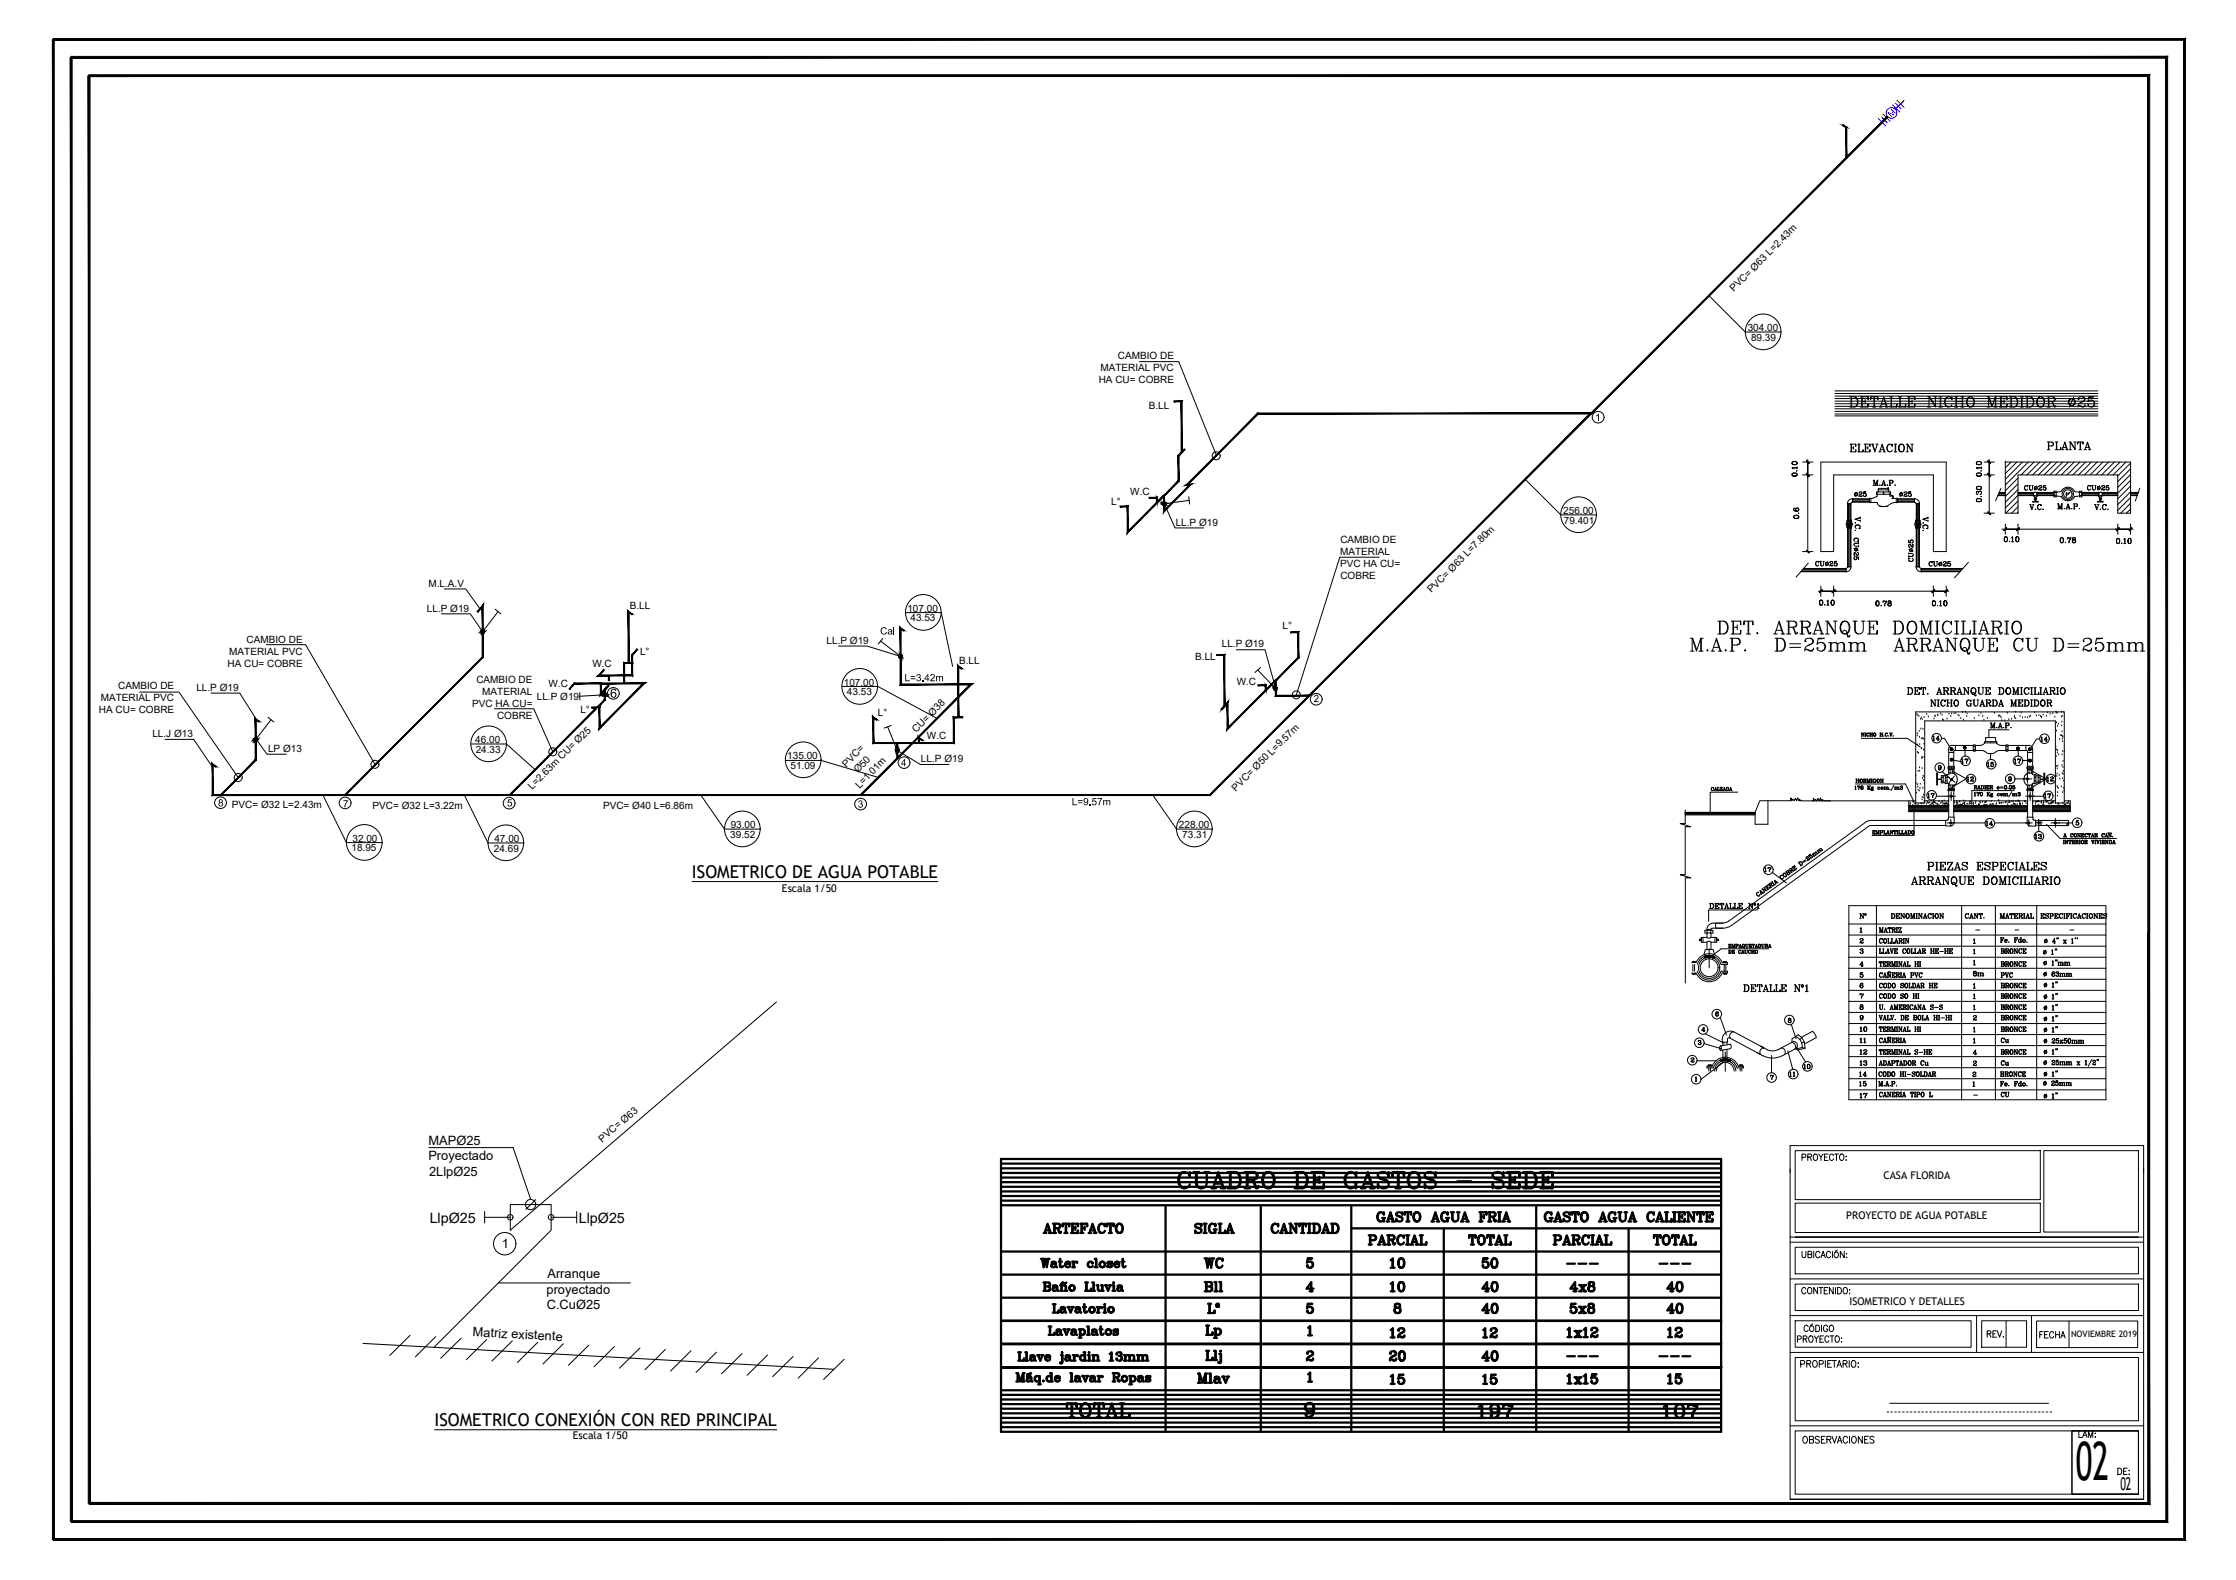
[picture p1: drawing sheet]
<svg xmlns="http://www.w3.org/2000/svg" width="841mm" height="594mm" viewBox="0 0 841 594" stroke-linecap="round" stroke-linejoin="round" font-family="sans-serif">
<defs><g id="words">
<text font-size="19.9" x="780.8" y="556.6">02</text>
<g font-size="10.1">
<text x="635" y="247.3">M.A.P. D=25mm ARRANQUE CU D=25mm</text>
<text x="442.4" y="448">CUADRO DE GASTOS - SEDE</text>
</g>
<text font-size="9.7" x="645.2" y="240.6">DET. ARRANQUE DOMICILIARIO</text>
<g font-size="9.3">
<text x="400.4" y="534.1">TOTAL</text>
<text x="555.3" y="534.5">197</text>
<text x="624.8" y="534.5">107</text>
</g>
<text font-size="8.4" x="452.6" y="504.1">Lp</text>
<g font-size="7.9">
<text x="382.1" y="514">Llave jardin 13mm</text>
<text x="381.4" y="521.8">Máq.de lavar Ropas</text>
</g>
<text font-size="7.5" x="695" y="154.2">DETALLE NICHO MEDIDOR %%C25</text>
<g font-size="7.1">
<text x="717.9" y="334.4">ARRANQUE DOMICILIARIO</text>
<text x="391.6" y="465">ARTEFACTO</text>
<text x="448.7" y="465">SIGLA</text>
<text x="477.3" y="465">CANTIDAD</text>
<text x="514" y="469.2">PARCIAL</text>
<text x="551.7" y="469.2">TOTAL</text>
<text x="583.5" y="469.2">PARCIAL</text>
<text x="621.2" y="469.2">TOTAL</text>
<text x="452.3" y="478">WC</text>
<text x="522.1" y="478">10</text>
<text x="556.7" y="478">50</text>
<text x="452.3" y="486.8">Bll</text>
<text x="522.1" y="486.8">10</text>
<text x="556.7" y="486.8">40</text>
<text x="589.8" y="486.8">4x8</text>
<text x="626.2" y="486.8">40</text>
<text x="453.3" y="494.9">Lº</text>
<text x="556.7" y="494.9">40</text>
<text x="589.8" y="494.9">5x8</text>
<text x="626.2" y="494.9">40</text>
<text x="522.1" y="504.1">12</text>
<text x="557" y="504.1">12</text>
<text x="588.8" y="504.1">1x12</text>
<text x="626.5" y="504.1">12</text>
<text x="521.8" y="512.9">20</text>
<text x="556.7" y="512.9">40</text>
<text x="449.8" y="521.1">Mlav</text>
<text x="522.1" y="521.8">15</text>
<text x="557" y="521.8">15</text>
<text x="588.8" y="521.4">1x15</text>
<text x="626.5" y="521.4">15</text>
</g>
<g font-size="6.6">
<text x="260.3" y="330">ISOMETRICO DE AGUA POTABLE</text>
<text x="517.2" y="460.4">GASTO AGUA FRIA</text>
<text x="580" y="460.4">GASTO AGUA CALIENTE</text>
<text x="390.5" y="477.7">Water closet</text>
<text x="391.6" y="486.5">Baño Lluvia</text>
<text x="163.4" y="536.1">ISOMETRICO CONEXIÓN CON RED PRINCIPAL</text>
<text x="797.5" y="560.3">02</text>
</g>
<g font-size="6.2">
<text x="695" y="171.1">ELEVACION</text>
<text x="769.1" y="170.4">PLANTA</text>
<text x="724.3" y="328.4">PIEZAS ESPECIALES</text>
<text x="395.1" y="494.6">Lavatorio</text>
</g>
<g font-size="5.7">
<text x="677" y="437.4">PROYECTO:</text>
<text x="746.5" y="504.1">REV.</text>
<text x="766.2" y="504.5">FECHA</text>
<text x="781" y="541.9">LAM:</text>
<text x="795.9" y="555.6">DE:</text>
</g>
<g font-size="5.4">
<text x="161.6" y="459.8">LlpØ25</text>
<text x="217.7" y="459.8">LlpØ25</text>
</g>
<g font-size="5.3">
<text x="677.3" y="180.3" transform="rotate(-90 677.3 180.3)">0.10</text>
<text x="774" y="205.3">0.78</text>
<text x="795.2" y="205.7">0.10</text>
<text x="725.3" y="266.7">NICHO GUARDA MEDIDOR</text>
</g>
<g font-size="4.9">
<text x="746.5" y="180.3" transform="rotate(-90 746.5 180.3)">0.10</text>
<text x="760.6" y="185.6">CU 25</text>
<text x="784.2" y="185.6">CU 25</text>
<text x="696.7" y="188">25</text>
<text x="713.7" y="188">25</text>
<text x="746.5" y="189.8" transform="rotate(-90 746.5 189.8)">0.30</text>
<text x="677.7" y="196.1" transform="rotate(-90 677.7 196.1)">0.6</text>
<text x="726.4" y="200.7" transform="rotate(-90 726.4 200.7)">V.C.</text>
<text x="752.8" y="205">0.10</text>
<text x="681.9" y="214.1">CU 25</text>
<text x="700.3" y="211.7" transform="rotate(-90 700.3 211.7)">CU 25</text>
<text x="720.7" y="212.4" transform="rotate(-90 720.7 212.4)">CU 25</text>
<text x="724.6" y="214.1">CU 25</text>
<text x="683.3" y="228.6">0.10</text>
<text x="704.5" y="229">0.78</text>
<text x="726" y="229">0.10</text>
<text x="737" y="288.2">17</text>
<text x="746.5" y="289.6">15</text>
<text x="756.7" y="288.2">17</text>
<text x="739.1" y="294.9">12</text>
<text x="769.1" y="294.9">12</text>
<text x="724.3" y="301.3">17</text>
<text x="768" y="301.3">17</text>
<text x="662.9" y="329.1">17</text>
<text x="710.5" y="346.4">DENOMINACION</text>
<text x="738.4" y="346.4">CANT.</text>
<text x="751.4" y="346.4">MATERIAL</text>
<text x="705.9" y="351.7">MATRIZ</text>
<text x="751.8" y="359.8">BRONCE</text>
<text x="741.2" y="368.3">8m</text>
<text x="751.8" y="368.7">PVC</text>
<text x="751.8" y="372.5">BRONCE</text>
<text x="751.8" y="376.8">BRONCE</text>
<text x="751.8" y="380.6">BRONCE</text>
<text x="698.9" y="389.1">10</text>
<text x="751.8" y="384.9">BRONCE</text>
<text x="751.8" y="389.1">BRONCE</text>
<text x="698.9" y="393.3">11</text>
<text x="751.8" y="393.3">Cu</text>
<text x="698.9" y="401.8">13</text>
<text x="698.9" y="397.6">12</text>
<text x="751.8" y="401.8">Cu</text>
<text x="751.8" y="397.6">BRONCE</text>
<text x="676.3" y="406" transform="rotate(-90 676.3 406)">11</text>
<text x="677.7" y="403.2">10</text>
<text x="698.5" y="406">14</text>
<text x="751.4" y="406">BRONCE</text>
<text x="698.5" y="409.6">15</text>
<text x="751.8" y="413.8">CU</text>
<text x="698.9" y="414.2">17</text>
</g>
<g font-size="4.8">
<text x="161.2" y="430.5">MAPØ25</text>
<text x="161.1" y="436.3">Proyectado</text>
<text x="161.4" y="442.2">2LlpØ25</text>
<text x="188.8" y="469.3">1</text>
<text x="205.9" y="480.7">Arranque</text>
<text x="205.6" y="486.5">proyectado</text>
<text x="205.7" y="492.3">C.CuØ25</text>
<text x="177.8" y="502.4" transform="rotate(3 177.8 502.4)">Matriz existente</text>
</g>
<g font-size="4.4">
<text x="726" y="279.4">14</text>
<text x="766.6" y="279.8">14</text>
<text x="746.1" y="311.5">14</text>
<text x="764.5" y="316.4">13</text>
<text x="698.5" y="364.4">4</text>
<text x="705.9" y="364.4">TERMINAL HI</text>
<text x="751.8" y="364.4">BRONCE</text>
</g>
<g font-size="4">
<text x="697.1" y="295.3">HORMIGON</text>
<text x="294.1" y="335.5">Escala 1/50</text>
<text x="708.4" y="443.2">CASA FLORIDA</text>
<text x="694.4" y="458.5">PROYECTO DE AGUA POTABLE</text>
<text x="695.6" y="490.5">ISOMETRICO Y DETALLES</text>
<text x="709.4" y="531.9">-------------------------------------------</text>
<text x="215.5" y="540.9">Escala 1/50</text>
</g>
<g font-size="3.8">
<text x="652.1" y="109.9" transform="rotate(-45 652.1 109.9)">PVC= Ø63 L=2.43m</text>
<text x="657.4" y="124.5">304.00</text>
<text x="658.6" y="128.1">89.39</text>
<text x="420.5" y="134.8">CAMBIO DE</text>
<text x="413.3" y="143.9">HA CU= COBRE</text>
<text x="413.9" y="139.4">MATERIAL PVC</text>
<text x="432.1" y="153.8">B.LL</text>
<text x="418" y="189.7">L°</text>
<text x="425.1" y="186">W.C</text>
<text x="442.2" y="197.7">LL.P Ø19</text>
<text x="588" y="193.3">256.00</text>
<text x="588.2" y="196.9">79.401</text>
<text x="504.1" y="208.6">MATERIAL</text>
<text x="504.1" y="204.1">CAMBIO DE</text>
<text x="504" y="213.1">PVC HA CU=</text>
<text x="161.2" y="220.7">M.L.A.V</text>
<text x="504.1" y="217.7">COBRE</text>
<text x="538.4" y="223.1" transform="rotate(-45 538.4 223.1)">PVC= Ø63 L=7.80m</text>
<text x="160.6" y="230">LL.P Ø19</text>
<text x="236.9" y="229.2">B.LL</text>
<text x="341.3" y="230">107.00</text>
<text x="342.5" y="233.6">43.53</text>
<text x="482.4" y="236.6">L°</text>
<text x="92.8" y="241.6">CAMBIO DE</text>
<text x="310.9" y="242.1">LL.P Ø19</text>
<text x="459.6" y="243.5">LL.P Ø19</text>
<text x="85.6" y="250.7">HA CU= COBRE</text>
<text x="86.2" y="246.2">MATERIAL PVC</text>
<text x="222.8" y="250.7">W.C</text>
<text x="240.7" y="246.2">L°</text>
<text x="360.7" y="249.6">B.LL</text>
<text x="449.6" y="248">B.LL</text>
<text x="179.2" y="256.8">CAMBIO DE</text>
<text x="317.4" y="257.9">107.00</text>
<text x="465.2" y="257.5">W.C</text>
<text x="37.9" y="263.6">MATERIAL PVC</text>
<text x="44.4" y="259">CAMBIO DE</text>
<text x="73.9" y="259.8">LL.P Ø19</text>
<text x="181.4" y="261.3">MATERIAL</text>
<text x="201.9" y="263.2">LL.P Ø19</text>
<text x="206.3" y="258.4">W.C</text>
<text x="318.6" y="261.5">43.53</text>
<text x="37.2" y="268.1">HA CU= COBRE</text>
<text x="177.6" y="265.9">PVC HA CU=</text>
<text x="218.3" y="268.1">L°</text>
<text x="330.2" y="269">L°</text>
<text x="186.9" y="270.4">COBRE</text>
<text x="344.6" y="275.7" transform="rotate(-45 344.6 275.7)">CU= Ø38</text>
<text x="57.3" y="277.2">LL.J Ø13</text>
<text x="178.8" y="279.3">46.00</text>
<text x="348.7" y="277.9">W.C</text>
<text x="100.8" y="282.9">LP Ø13</text>
<text x="178.9" y="283">24.33</text>
<text x="296.1" y="285.5">135.00</text>
<text x="346.4" y="286.6">LL.P Ø19</text>
<text x="297.3" y="289.1">51.09</text>
<text x="318.4" y="288.7" transform="rotate(-47 318.4 288.7)">PVC=</text>
<text x="322.7" y="290.8" transform="rotate(-47 322.7 290.8)">Ø50</text>
<text x="200.2" y="297.1" transform="rotate(-45 200.2 297.1)">L=2.63m CU= Ø25</text>
<text x="323.4" y="296.7" transform="rotate(-47 323.4 296.7)">L=1.01m</text>
<text x="464.9" y="297.6" transform="rotate(-45 464.9 297.6)">PVC= Ø50 L=9.57m</text>
<text x="87.2" y="303.9">PVC= Ø32 L=2.43m</text>
<text x="140.2" y="304">PVC= Ø32 L=3.22m</text>
<text x="226.8" y="304.2">PVC= Ø40 L=6.86m</text>
<text x="274.8" y="311.4">93.00</text>
<text x="443.4" y="311.4">228.00</text>
<text x="132.6" y="316.5">32.00</text>
<text x="186" y="316.7">47.00</text>
<text x="274.7" y="315">39.52</text>
<text x="444.7" y="315">73.31</text>
<text x="132.2" y="320.1">18.95</text>
<text x="185.8" y="320.3">24.69</text>
<text x="226.4" y="429.7" transform="rotate(-40 226.4 429.7)">PVC= Ø63</text>
</g>
<text font-size="3.3" x="779" y="502.8">NOVIEMBRE 2019</text>
<g font-size="2.6">
<text x="742.2" y="351">-</text>
<text x="757.1" y="351">-</text>
<text x="777.5" y="351">-</text>
<text x="741.5" y="413.1">-</text>
<text x="588.4" y="476.2">---</text>
<text x="623.4" y="476.2">---</text>
<text x="588.4" y="511.2">---</text>
<text x="623.4" y="511.2">---</text>
</g>
</g></defs>
<!-- layer: AGUAS BLANCAS -->
<g fill="none" stroke="#000" stroke-width=".38">
<path d="M710 43.9l-255 255h-375M441.6 150.9h2.9v19.2M598.5 155.5h-125.3l-26.8 26.8h1.3l-9.8 9.9v-5.8M445.6 169l-2.3 2.3v9.6l-19.1 19.1v-9.6h-2.9M432.2 187.2h2.9v1.9M179.6 230l2-2.1v19.3l-51.8 51.7M237.7 231l-1.3-1v19.3M485.4 237.7h2.9v9.7l-26.6 26.5v-9.6l-2.3 2.4M214.2 259.1l1.9-2.1h26.1l-16.7 16.7M229 254v1.9M238.1 249.3h-3.3v7.7M239.7 244.1l-2 2.2v7.7h-12.4l1.9-2.2"/>
<path d="M338.8 257.4h26.5l-41.6 41.5M361.7 251.5l-1.3-1v19.2M457.7 246.3h2.8v19.2M473.2 257.6l2.9 .1v1.9M479.9 255.8v5.8h12.5M97.5 271.4l-1.3-1v15.4l-13.1 13.1M222.6 266h2.9M328.5 279.4h30.3M337.5 279.4v5.7M346.9 278.4l-1.3-.9v1.9M358.8 269.7h3.3"/>
</g>
<!-- layer: AP -->
<g fill="#000">
<path d="M600.4 156.3l1-.7v2.7h-.4v-2.1l-.6 .4zM494.4 261.6l.9-.3 .6 .3v.9l-1.3 1.2h1.4v.3h-1.8l1.4-2-.5-.5-.5 .6-.4-.1zM129.2 300.9h1.7l-.8 1.4-.2 1.2h-.4l.1-.7 .9-1.6h-1.3zM191.1 300.6h1.4v.3h-1.1l-.1 .7 .6-.2 .6 .4 .1 .9-.5 .5h-.7l-.5-.4-.1-.3h.4l.2 .4 .5 .1 .4-.6-.4-.6-1 .1zM323 301.2l.8-.3 .6 .5-.3 .8 .3 .2 .2 .6-.6 .7h-.7l-.4-.4-.1-.4h.3l.4 .5 .7-.3-.2-.7h-.6l.1-.3 .6-.3-.1-.4-.4-.2-.4 .5-.4-.1z"/>
<path d="M230 259.3l1.1-.3 .7 .5v.3h-.4l-.2-.4-.5-.1-.6 .8-.1 .5 1-.5 .8 .6v1.1l-.6 .5h-.9l-.6-.7v-1.3zM230.1 261.3a.73 .73 0 0 0 1.4 0 .73 .73 0 0 0-1.4 0z"/>
<path d="M340.1 285.4h.3v1.7h.4v.3h-.4v.7h-.3v-.7h-1.2zM340.1 285.9l-.8 1.2h.8z"/>
<path d="M82.4 300.8l.9-.3 .5 .5-.4 .8 .5 .4v.5l-.5 .5h-.8l-.4-.4v-.7l.5-.3-.4-.5zM82.6 301.2a.45 .45 0 0 0 .9 0 .45 .45 0 0 0-.9 0zM82.5 302.4a.55 .55 0 0 0 1.1 0 .55 .55 0 0 0-1.1 0z"/>
</g>
<g fill="none" stroke="#000" stroke-width=".38">
<path d="M523.4 155.5h12.5M340 237.2l-1.2-1v21.2M226 257v3.8l3-3M227.5 259.3v3.8M225.5 266v7.7M329.8 270.7l-1.3-1v9.7M358.8 269.7v9.7M81.3 288.3l-1.3-.9v11.5"/>
<circle cx="601.1" cy="156.9" r="2.2"/>
<circle cx="230.7" cy="260.7" r="2.2"/>
<circle cx="495.1" cy="262.9" r="2.2"/>
<circle cx="340.1" cy="286.7" r="2.2"/>
<circle cx="83" cy="301.8" r="2.2"/>
<circle cx="129.8" cy="301.9" r="2.2"/>
<circle cx="191.5" cy="302" r="2.2"/>
<circle cx="323.7" cy="302.3" r="2.2"/>
</g>
<!-- layer: Layer 01 -->
<g fill="none" stroke="#30f" stroke-width=".38">
<path d="M711.8 39.4l2.7 2.8M713 38.9l2.1 2M713.4 37.7l2.8 2.8M706.5 44.6l2.8 2.8M707.8 44.1l2 2M708.2 42.9l2.8 2.8"/>
<circle cx="711.4" cy="42.5" r="2.01"/>
</g>
<path d="M709.9 42.4l.4-.3 1.8 1-.9-2 .3-.2 1.6 1.6-.2 .2-1.4-1.3 .9 1.8-.1 .2-1.9-.9 1.4 1.4-.2 .2z" fill="#30f"/>
<path d="M716.2 37.7l-3.3 3.4M710 43.9l-3.4 3.4" fill="none" stroke="#30f" stroke-width=".38"/>
<!-- layer: AP -->
<g fill="#000">
<path d="M331.6 236.1l.8-.3 .9 .3 .2 .5-.3 .1-.3-.5-.7-.1-.6 .8 .3 1.2 .9 .2 .4-.7 .4 .1-.3 .6-1.2 .3-.5-.3-.4-1.3zM340.5 253.4h.3v2.4h1.4v.4h-1.7zM344.8 253.7l.9-.3 .5 .5 .1 .4-.4 .4 .4 .3 .1 .5-.6 .7-.8-.1-.4-.7h.4l.4 .5 .5-.2 .1-.6-.7-.3 .6-.8-.5-.3-.4 .5-.3-.1zM346.9 255.8h.4v.4h-.4zM350 253.8l.5-.4 1 .3v.9l-1.2 1.2h1.3v.4h-1.8l1.5-1.9-.4-.6-.5 .1-.2 .5-.3-.1zM352 254.2h.3v.3l.9-.3 .3 .3 .4-.3 .6 .1 .2 1.9h-.3v-1.5l-.3-.3-.5 .3-.1 1.5h-.3v-1.4l-.3-.4-.4 .2-.1 1.6h-.4zM403.4 300.1h.3v2.3h1.4v.4h-1.7zM409.8 302.4h.4v.4h-.4zM411 300.1h1.4v.3h-1.1l-.2 .8 .8-.2 .6 .5-.2 .9-.5 .4-.7-.1-.4-.4v-.3h.4l.5 .6 .5-.5-.2-.8-1.1 .2zM412.8 300.1h1.8l-1.1 2.7h-.3l.1-.7 .8-1.7h-1.3zM415 300.8l.3 .3 .8-.3 .3 .3 .4-.3 .6 .1 .2 1.9h-.3l-.2-1.7-.6 .3v1.4h-.4v-1.6h-.6l-.2 1.6h-.3z"/>
<path d="M334.1 236.8l.5-.2 .9 .2 .2 1.7-.4-.2-1 .3-.3-.3 .1-.7 1.2-.3-.4-.5-.9 .4zM334.3 237.8v.4l.5 .1 .4-.2 .1-.5z"/>
<path d="M342.5 254.3h1.8v.3h-1.8zM342.5 255.1h1.8v.3h-1.8z"/>
<path d="M348.9 253.4h.3v1.8h.3v.3h-.3v.7h-.3v-.7h-1.2zM348.8 254l-.8 1.2h.9z"/>
<path d="M405.4 300.9h1.8v.3h-1.8zM405.4 301.7h1.8v.3h-1.8z"/>
<path d="M407.8 300.4l.8-.3 .6 .4 .1 1.3-.5 .9-.7 .1-.5-.5 .3-.2 .2 .4h.5l.4-.6v-.4l-.4 .3-.9-.3-.2-.6zM407.8 301a.6 .6 0 0 0 1.2 0 .6 .6 0 0 0-1.2 0z"/>
</g>
<g fill="none" stroke="#000" stroke-width=".38">
<path d="M693.2 47l1.2 1v11.5M642.8 111.2l13.7 13.6h13.4M437.9 189.4l4.1 9.1h10.8M573.7 180.3l13.4 13.3h13.4M166 230.8h10.9l4.6 6.6M167.1 221.4h8.1l5.4 7.6M336.3 235.9v2.6M340.6 230.3h13.4l4.3 20.3M315.4 242.9h10.7l12.7 3.9M316.8 258.1h13.4l22.1 11.9M465 244.3h10.8l4 14.7M62.1 278h10.8l6.5 9.7"/>
<path d="M79.3 260.6h10.9l6.1 9.7M96.5 278.1l3.9 5.5h7.3M177.1 279.7h13.4l10.8 9.7M121.3 298.7l9 18.1h13.5M174.6 298.8l9 18.1h13.4M263.6 298.9l8.9 12.8h13.5M295.4 285.9h13.5l21.3 6.4M337.3 282l8.9 5.4h10.8M433.6 298.9l9 12.8h13.4"/>
<circle cx="663.2" cy="124.8" r="6.7"/>
<circle cx="593.7" cy="193.5" r="6.7"/>
<circle cx="347.3" cy="230.3" r="6.7"/>
<circle cx="323.4" cy="258.1" r="6.7"/>
<circle cx="183.8" cy="279.7" r="6.7"/>
<circle cx="302.1" cy="285.7" r="6.7"/>
<circle cx="137" cy="316.8" r="6.7"/>
<circle cx="190.3" cy="316.9" r="6.7"/>
<circle cx="279.2" cy="311.7" r="6.7"/>
<circle cx="449.2" cy="311.7" r="6.7"/>
</g>
<!-- layer: AGUAS BLANCAS -->
<g fill="#000" stroke="#000" stroke-width=".38">
<path d="M693.3 46.8l-.3 .4 1.6 .6zM693 47.2l1.6 .6-.3 .2zM694.3 48l.3 11.5v-11.7zM694.3 48l.3 11.5h-.3z"/>
<path d="M709.9 43.8l-111.6 111.5 .3 .3zM709.9 43.8l.2 .3-111.5 111.5z"/>
<path d="M473.3 155.7h125.2v-.4zM473.2 155.3h125.3l-125.2 .4zM473.2 155.3l-26.3 26.8 26.4-26.4zM473.2 155.3l-26.3 26.8-.9 .4zM446 182.5l2.2-.4h-1.3zM446 182.5l2.2-.4-.9 .4zM447.3 182.5l-9.7 10.1 10.6-10.5zM447.3 182.5l-9.7 10.1 .4-.9zM437.6 186.3v6.3l.4-.9zM437.6 186.3l.4 .1v5.3zM437.6 186.3l.4 .1 5.1-5.6zM443.1 180.8l.4 .2-5.5 5.4zM443.1 171.2v9.6l.4 .2zM443.1 171.2l.4 .2v9.6zM443.1 171.2l.4 .2 2-2.6zM445.5 168.8l.3 .3-2.3 2.3z"/>
<path d="M598.3 155.3l-143.2 143.8 143.5-143.5zM598.3 155.3l-143.2 143.8-.1-.4zM79.8 299.1h375.3l-.1-.4zM79.8 299.1l.4-.4h374.8zM79.8 287v12.1l.4-.4zM79.8 287l.4 .8v10.9zM79.8 287l.4 .8 1.2 .4zM80.2 287.8l1.2 .4-.2 .3z"/>
<path d="M444.2 151.1v19h.4zM444.2 151.1l.4-.4v19.4zM441.6 151.1h2.6l.4-.4zM441.6 150.7h3l-3 .4z"/>
<path d="M421.3 190.2v.4l3-.4zM421.3 190.6l3-.4-.3 .4zM424.3 190.2l-.3 .4 .3 9zM424 190.6l.3 9-.3 .9zM424.3 199.6l-.3 .9 13.7-14.3zM437.7 186.2l.3 .3-14 14z"/>
<path d="M432.2 187v.4l3.1-.4zM432.2 187.4l3.1-.4-.4 .4zM435.3 187l-.4 .4 .4 1.7zM434.9 187.4l.4 1.7h-.4z"/>
<path d="M226 256.8v.4l16.7-.4zM226 257.2l16.7-.4-.9 .4zM241.8 257.2l-16.5 17 17.4-17.4zM225.7 273.2l16.1-16-16.5 17zM225.3 266.2v8l.4-1zM225.3 266.2l.4-.4v7.4zM222.6 266.2h2.7l.4-.4zM222.6 265.8h3.1l-3.1 .4z"/>
<path d="M227.1 251.7l-1.4 2.1 1.6-1.8zM227.1 251.7l-1.4 2.1-.9 .4zM224.8 254.2l12.8-.4h-11.9zM224.8 254.2l12.8-.4 .4 .4zM237.6 246.2v7.6l.4 .4zM237.6 246.2l.4 .1v7.9zM239.6 244l-2 2.2 .4 .1zM239.6 244l.3 .3-1.9 2z"/>
<path d="M227.4 259.2l.2 .3 1.3-1.8zM228.9 257.7l.2 .2-1.5 1.6z"/>
<path d="M228.8 254l.4 1.9v-1.9zM228.8 254l.4 1.9h-.4z"/>
<path d="M234.6 249.1v7.9h.4zM234.6 249.1l.4 .4v7.5zM234.6 249.1l.4 .4 3.1-.4zM235 249.5l3.1-.4v.4z"/>
<path d="M236.2 229.7v19.6h.4zM236.2 229.7l.4 .7v18.9zM236.2 229.7l.4 .7 1.2 .4zM236.6 230.4l1.2 .4-.2 .3z"/>
<path d="M457.7 246.1v.4l3-.4zM457.7 246.5l3-.4-.4 .4zM460.7 246.1l-.4 .4 .4 18.5zM460.3 246.5l.4 18.5-.4 1zM460.7 265l-.4 1 1.6-2.1zM461.9 263.9l-.4 .9-1.2 1.2zM461.9 263.9l-.4 .9 .4 8.7zM461.5 264.8l.4 8.7-.4 .9zM461.9 273.5l-.4 .9 18.2-18.7zM479.7 255.7l.3 .2-18.5 18.5z"/>
<path d="M473.2 257.5v.4l3.1-.4zM473.2 257.9l3.1-.4-.4 .4zM476.3 257.5l-.4 .4 .4 1.7zM475.9 257.9l.4 1.7h-.4z"/>
<path d="M227.3 263.1l-2.5 2.5 .3 .2zM227.3 263.1l.4 .1-2.6 2.6zM227.3 259.8v3.3l.4 .1zM227.7 258.9v4.3l-.4-3.4zM227.7 258.9l-1.9 2.4 1.5-1.5zM227.7 258.9l-1.9 2.4 .4-.9zM225.8 257.2v4.1l.4-.9zM225.8 257.2l.4-.4v3.6zM216.2 257.2h9.6l.4-.4zM216 256.8h10.2l-10 .4zM216 256.8l-1.7 2.4 1.9-2zM216 256.8l-1.7 2.4-.3-.2z"/>
<path d="M328.7 270.1l1 .7 .2-.2zM328.3 269.4l1.6 1.2-1.2-.5zM328.3 269.4l.4 9.8v-9.1zM328.3 269.4l.4 9.8-.4 .4zM328.7 279.2l-.4 .4 30.3-.4zM328.3 279.6l30.3-.4 .3 .4zM358.6 269.5v9.7l.3 .4zM358.6 269.5l.3 .4v9.7zM358.6 269.5l.3 .4 3.2-.4zM358.9 269.9l3.2-.4v.4z"/>
<path d="M337.3 279.4l.4 5.7v-5.7zM337.3 279.4l.4 5.7h-.4z"/>
<path d="M345.4 277.1v2.3h.4zM345.4 277.1l.4 .7v1.6zM345.4 277.1l.4 .7 1.2 .5zM345.8 277.8l1.2 .5-.2 .3z"/>
<path d="M360.3 250.1v19.6h.3zM360.3 250.1l.3 .8v18.8zM360.3 250.1l.3 .8 1.3 .4zM360.6 250.9l1.3 .4-.3 .3z"/>
<path d="M459.2 266.6l.3 .2 .9-1.4zM460.4 265.4l.3 .2-1.2 1.2z"/>
<path d="M479.7 261.8h12.7v-.4zM479.7 261.8l.4-.4h12.3zM479.7 255.7v6.1l.4-.4zM479.7 255.7l.4 .2v5.5zM479.7 255.7l.4 .2 8-8.6zM488.1 247.3l.4 .1-8.4 8.5zM488.1 237.9v9.4l.4 .1zM488.1 237.9l.4-.4v9.9zM485.4 237.9h2.7l.4-.4zM485.4 237.5h3.1l-3.1 .4z"/>
<path d="M96 285.7l-13.1 13.1 .3 .2zM96 285.7l.4 .2-13.2 13.1zM96 270v15.7l.4 .2zM96 270l.4 .8v15.1zM96 270l.4 .8 1.2 .4zM96.4 270.8l1.2 .4-.2 .3z"/>
<path d="M181.4 247.1l-51.7 51.7 .2 .2zM181.4 247.1l.3 .1-51.8 51.8zM181.4 228.4v18.7l.3 .1zM181.7 227.4v19.8l-.3-18.8zM181.7 227.4l-2 2.8 1.7-1.8zM181.7 227.4l-2 2.8-.2-.3z"/>
<path d="M191.6 298.8l.3 .2 32.1-32.6zM224 266.4l.3 .2-32.4 32.4z"/>
<path d="M323.6 298.8l.3 .2 40.9-41.4zM364.8 257.6l.9-.4-41.8 41.8zM338.5 257.6h26.3l.9-.4zM338.5 257.6l.4-.4h26.8zM338.5 235.8v21.8l.4-.4zM338.5 235.8l.4 .8v20.6zM338.5 235.8l.4 .8 1.2 .4zM338.9 236.6l1.2 .4-.2 .3z"/>
</g>
<!-- layer: TRAZADO -->
<g fill="none" stroke="#000" stroke-width=".38">
<path d="M447.1 186.7l.3 2.8M447.3 188.1l-9.4 1.3M186.2 229.1l2.2 1.7M187.3 230l-5.7 7.4M332.1 240l-1.8 2.1M331.2 241l7.6 5.8M473.1 251.9l6.5 6.8M474.1 251l-2.1 1.9M100.8 269.7l2.2 1.8M101.9 270.6l-5.7 7.5M218.1 260.4v2.8M227.5 261.2l-9.4 .6"/>
<path d="M333.9 273.3l3.5 8.7M335.2 272.8l-2.6 1M292.1 376.7l-100.2 85.8v-9.6h15.4v9.6l-44 44.1M161.3 431.5h31.7l6.6 19.5M182.3 457.7h9.6M182.3 455.5v4.4M201.5 451.1l-3.7 3.6M207.3 457.7h9.6M216.9 455.5v4.4M187.5 482.4h49.6M136.5 505.1l177.1 9.8M154.3 502.1l-7.7 7.6"/>
<path d="M163.9 502.6l-7.7 7.6M173.5 503.1l-7.7 7.6M183.1 503.6l-7.7 7.7M192.7 504.2l-7.7 7.6M202.3 504.7l-7.7 7.6M211.9 505.2l-7.7 7.7M221.5 505.8l-7.7 7.6M231.1 506.3l-7.7 7.6M240.7 506.8l-7.7 7.6M250.3 507.4l-7.7 7.6M259.9 507.9l-7.7 7.6M269.5 508.4l-7.7 7.6"/>
<path d="M279.1 509l-7.7 7.6M288.7 509.5l-7.7 7.6M298.3 510l-7.7 7.6M307.9 510.5l-7.7 7.7M317.5 511.1l-7.7 7.6"/>
<circle cx="437.9" cy="189.4" r=".66"/>
<circle cx="181.5" cy="237.4" r=".66"/>
<circle cx="338.7" cy="246.8" r=".66"/>
<circle cx="479.6" cy="258.7" r=".66"/>
<circle cx="96.2" cy="278.1" r=".66"/>
<circle cx="227.5" cy="261.2" r=".66"/>
<circle cx="337.4" cy="282" r=".66"/>
<circle cx="191.9" cy="457.7" r="1.04"/>
<circle cx="199.6" cy="452.9" r="1.93"/>
<circle cx="207.3" cy="457.7" r="1.04"/>
<circle cx="189.8" cy="467.6" r="4.2"/>
</g>
<g fill="#000" stroke="#000" stroke-width=".38">
<path d="M437.8 188.8h.2zM437.9 190l.2 .1zM181.6 238.1l.3-.2zM181.9 237.9l.2-.1zM181.9 237.8l.3-.3zM338.2 247.2l.2 .2zM339.1 246.5l.3 .3zM339 246.3l.2 .1zM479.1 259l.1 .2zM480 258.2l.1 .2zM96.2 278.8l.3-.3zM96.6 278.6l.1-.2z"/>
<path d="M227.2 261.8h.2zM227.4 260.6h.2zM227.4 261.8l.2 .1zM336.8 282.1l.1 .3zM337.1 282.1l.1 .5zM337.7 282.5l-.1 .2zM337.7 282.5v.2zM338 281.7v.2z"/>
<path d="M437.3 189.3l.2 .1zM437.3 189.3l.2 .1z"/>
<path d="M437.5 189.4l-.1 .4 .5 .1zM437.5 189.4h.4v.5z"/>
<path d="M437.4 189.8l.5 .1zM437.4 189.8l.5 .1z"/>
<path d="M437.5 189.3l.4 .1zM437.5 189.3l.4 .1z"/>
<path d="M437.5 189.3l.3 .1zM437.5 189.3l.3 .1z"/>
<path d="M437.5 189.2l.3 .1zM437.5 189.2l.3 .1z"/>
<path d="M437.5 189.1l.2 .1zM437.5 189.1l.2 .1z"/>
<path d="M437.5 189l.5 .1zM437.5 189l.5 .1z"/>
<path d="M437.5 189h.5zM437.6 188.9l.4 .1z"/>
<path d="M437.5 189.9l.4 .1zM437.5 189.9l.4 .1zM437.5 189.9h.4zM437.5 189.9h.4z"/>
<path d="M437.6 188.9l.4 .1zM437.6 188.9l.4 .1z"/>
<path d="M437.6 188.9h.4zM437.7 188.8l.3 .1z"/>
<path d="M437.6 190h.3zM437.6 190h.3z"/>
<path d="M437.7 188.8l.3 .1zM437.8 188.8l.2 .1z"/>
<path d="M437.7 190l.2 .1zM437.7 190l.2 .1z"/>
<path d="M437.5 189.1l.4 .3zM437.5 189.1h.5l-.1 .3zM437.5 189.1h.5zM437.5 189.1h.5z"/>
<path d="M437.9 190l.2 .1zM437.9 190h.3z"/>
<path d="M437.9 189.9l.3 .1zM437.9 189.9l.4 .1z"/>
<path d="M437.9 189.9l.4 .1zM437.9 189.9h.5zM437.9 189.9h.5zM437.9 189.9h.5z"/>
<path d="M437.9 189.8l.5 .1zM437.9 189.8h.6z"/>
<path d="M437.9 189.7l.6 .1zM437.9 189.7h.6z"/>
<path d="M437.9 189.6l.6 .1zM437.9 189.6h.7z"/>
<path d="M437.9 189.4l.7 .2zM437.9 189.4l.7 .2z"/>
<path d="M437.9 189.3l.7 .2zM437.9 189.3l.7 .2z"/>
<path d="M438 189.2l.6 .2zM438 189.2l.6 .2z"/>
<path d="M438 189.1l.6 .2zM438 189.1l.6 .2z"/>
<path d="M438 189l.5 .2zM438 189l.5 .2z"/>
<path d="M438 189l.5 .1zM438 189l.5 .1z"/>
<path d="M438 189l.4 .1zM438 189l.4 .1z"/>
<path d="M438 188.9l.4 .1zM438 188.9l.4 .1z"/>
<path d="M438 188.9l.4 .1zM438 188.9l.4 .1z"/>
<path d="M437.7 188.8l.3 .1zM437.7 188.8l.3 .1z"/>
<path d="M438 188.8l.3 .1zM438 188.8l.3 .1z"/>
<path d="M437.8 188.8h.2zM437.8 188.8h.2z"/>
<path d="M438 188.8h.2zM438 188.8h.2z"/>
<path d="M438 188.8h.2zM438 188.8h.2z"/>
<path d="M438 188.9h.3zM438 188.9h.3z"/>
<path d="M180.9 237.4l.4-.2zM180.9 237.4l.4-.3z"/>
<path d="M180.9 237.3l.4-.2zM180.9 237.3l.4-.2z"/>
<path d="M181 237.2l.3-.1zM181 237.2l.3-.1z"/>
<path d="M181 237.5l.4-.3zM181 237.5l.4-.3z"/>
<path d="M180.9 237.4l.5-.2zM180.9 237.4l.5-.2z"/>
<path d="M181 237.2l.2-.2zM181.2 237l-.2 .2z"/>
<path d="M181 237.5h.2zM181 237.5h.2z"/>
<path d="M181 237.1l.2-.1zM181 237.1l.2-.1z"/>
<path d="M181.1 237.6l.3-.1zM181.1 237.6l.3-.1z"/>
<path d="M181.1 237.7l.5-.3zM181.1 237.7l.5-.3z"/>
<path d="M181.2 237l.2-.1zM181.2 237l.2-.1z"/>
<path d="M181 237.2l.2-.2zM181 237.2l.2-.2z"/>
<path d="M181.2 237l.3-.2zM181.2 237l.3-.2z"/>
<path d="M181.1 238h.3zM181.1 238h.3z"/>
<path d="M181.2 237l.4-.2zM181.2 237l.4-.2z"/>
<path d="M181.3 237.1l.4-.3zM181.3 237.1l.4-.3z"/>
<path d="M181.3 237.2l.5-.3zM181.3 237.2l.5-.3z"/>
<path d="M181.2 237l.2-.1zM181.2 237l.2-.1z"/>
<path d="M181.1 237.7l.3-.2zM181.1 237.7l.3-.2z"/>
<path d="M181 237.5l.5-.1zM181.4 237.2l.1 .2-.5 .1z"/>
<path d="M181.4 237.2l.5-.3zM181.4 237.2l.5-.3z"/>
<path d="M181.2 237.8l.3 .3 .4-.3zM181.2 237.8l.4-.4 .3 .4z"/>
<path d="M181.2 237l.3-.2zM181.2 237l.3-.2z"/>
<path d="M181.4 237.3l.6-.3zM181.4 237.3l.6-.3z"/>
<path d="M181.5 238.1l.4-.3zM181.5 238.1l.4-.3z"/>
<path d="M181.5 237.4l.6-.3zM181.5 237.4l.6-.3z"/>
<path d="M181.3 237.1l.3-.3zM181.3 237.1l.3-.3z"/>
<path d="M181.6 237.4l.6-.2zM181.6 237.4l.6-.2z"/>
<path d="M181.7 238.1l.2-.2zM181.7 238.1l.2-.2z"/>
<path d="M181.6 238.1l.3-.2zM181.6 238.1l.3-.2zM181.6 238.1l.3-.3z"/>
<path d="M181.3 237.2l.4-.4zM181.3 237.2l.4-.4z"/>
<path d="M181.7 237.5l.5-.3zM181.7 237.5l.5-.3z"/>
<path d="M181.7 237.6l.5-.2zM181.7 237.6l.5-.4z"/>
<path d="M181.8 237.7l.4-.2zM181.8 237.7l.4-.3z"/>
<path d="M181.8 238.1l.2-.1zM181.9 237.9l-.1 .2z"/>
<path d="M181.9 237.8l.3-.2zM181.9 237.8l.3-.3zM181.9 237.8l.3-.3z"/>
<path d="M181.9 237.9l.2-.1zM181.9 237.9l.3-.2z"/>
<path d="M181.9 237.8l.3-.1zM181.9 237.8l.3-.2z"/>
<path d="M338.1 246.7l.3 .4zM338.1 246.7l.3 .4z"/>
<path d="M338.1 246.8l.2 .3zM338.1 246.8l.2 .3z"/>
<path d="M338.1 247l.1 .2zM338.1 247l.1 .2z"/>
<path d="M338.2 247.2l.2 .2zM338.2 247.2l.2 .2z"/>
<path d="M338.1 247l.1 .2zM338.1 247l.1 .2z"/>
<path d="M338.3 247.1l.2 .3zM338.3 247.1l.2 .3z"/>
<path d="M338.1 246.9l.2 .2zM338.1 246.9l.2 .2z"/>
<path d="M338.1 246.9l.1 .3zM338.1 246.9l.1 .3z"/>
<path d="M338.1 246.8l.2 .3zM338.1 246.8l.2 .3z"/>
<path d="M338.1 246.7l.3 .4zM338.1 246.7l.2 .4z"/>
<path d="M338.1 246.5l.4 .5zM338.1 246.5l.3 .6z"/>
<path d="M338.3 247.1l.2 .3zM338.2 247.2l.2 .2z"/>
<path d="M338.2 246.5l.3 .5zM338.2 246.5l.3 .5z"/>
<path d="M338.3 247.1l.3 .3zM338.3 247.1l.3 .3z"/>
<path d="M338.3 247.1l.3 .3zM338.3 247.1l.2 .3z"/>
<path d="M338.2 246.4l.4 .5zM338.2 246.4l.3 .5z"/>
<path d="M338.3 246.3l.3 .6zM338.2 246.4l.4 .5z"/>
<path d="M338.4 247.1l.3 .3zM338.3 247.1l.3 .3z"/>
<path d="M338.7 246.8l.1 .6zM338.5 247l.2-.2 .1 .6z"/>
<path d="M338.5 247l.3 .4zM338.5 247l.3 .4z"/>
<path d="M338.5 247l.2 .4zM338.5 247l.2 .4z"/>
<path d="M338.4 246.3l.3 .5zM338.3 246.3l.4 .5z"/>
<path d="M338.5 246.2l.4 .5zM338.5 246.2l.3 .5z"/>
<path d="M338.8 247.1v.3zM338.8 247.1v.3z"/>
<path d="M338.6 246.2l.3 .5zM338.5 246.2l.4 .5z"/>
<path d="M338.8 247l.2 .2zM338.8 247l.2 .2z"/>
<path d="M338.8 247l.1 .3zM338.8 247l.1 .3z"/>
<path d="M338.8 246.2l.2 .3zM338.8 246.2l.2 .3z"/>
<path d="M338.8 246.2l.2 .3zM338.6 246.2l.4 .4z"/>
<path d="M338.7 246.8l.3 .4zM338.7 246.8l.3 .4z"/>
<path d="M338.8 246.2l.2 .3zM338.8 246.2l.2 .3z"/>
<path d="M339 246.2l.2 .2zM338.8 246.2l.3 .3z"/>
<path d="M339 246.3l.2 .1zM339 246.2l.2 .2z"/>
<path d="M339.1 247.1v.2zM339.1 247.1v.2z"/>
<path d="M339.2 246.4l.1 .2zM339.2 246.4l.1 .2z"/>
<path d="M339.2 247v.2zM339.2 247v.2z"/>
<path d="M339.2 246.4l.1 .3zM339.2 246.4l.1 .3z"/>
<path d="M339.2 246.4l.2 .4zM339.2 246.4l.2 .4zM339.1 246.5l.3 .3z"/>
<path d="M339 246.5v.7l.3-.3zM338.7 246.8l.3-.3v.7z"/>
<path d="M339.1 246.5l.2 .4zM339.1 246.5l.2 .4z"/>
<path d="M479 258.7l.2 .3zM479 258.7l.2 .3z"/>
<path d="M479 258.9l.1 .1zM479 258.9l.1 .1z"/>
<path d="M479.1 259l.1 .2zM479.1 259l.1 .2z"/>
<path d="M479 258.9v.2zM479 258.9v.2z"/>
<path d="M479.1 259l.2 .3zM479.1 259l.2 .3z"/>
<path d="M479 258.7l.1 .3zM479 258.7l.1 .3z"/>
<path d="M479 258.8l.1 .2zM479 258.8l.1 .2z"/>
<path d="M479.2 259l.2 .3zM479.2 259l.2 .3z"/>
<path d="M479 258.7l.1 .3zM479 258.7l.1 .3z"/>
<path d="M479 258.5l.2 .5zM479 258.5l.3 .5z"/>
<path d="M479 258.5l.2 .5zM479 258.5l.2 .5z"/>
<path d="M479.1 259l.2 .3zM479.1 259l.1 .2z"/>
<path d="M479 258.4l.3 .6zM479 258.4l.3 .6z"/>
<path d="M479.1 258.3l.2 .6zM479.1 258.3l.2 .6z"/>
<path d="M479.2 259l.2 .3zM479.2 259l.1 .3z"/>
<path d="M479.2 259l.3 .4zM479.2 259l.2 .3z"/>
<path d="M479.2 258.3l.3 .5zM479.1 258.3l.3 .6z"/>
<path d="M479.3 258.9l.2 .4zM479.3 258.9l.3 .4z"/>
<path d="M479.3 258.9l.2 .5zM479.2 259l.3 .4z"/>
<path d="M479.6 259.1v.2zM479.6 259.1v.2z"/>
<path d="M479.3 258.2l.2 .6zM479.3 258.2l.2 .6z"/>
<path d="M479.5 258.8l.1 .5zM479.3 258.9l.2-.1 .1 .5z"/>
<path d="M479.4 258.1l.2 .6zM479.3 258.2l.3 .5z"/>
<path d="M479.6 259l.1 .2zM479.6 259l.1 .2z"/>
<path d="M479.5 258.1l.2 .6zM479.4 258.1l.3 .6z"/>
<path d="M479.6 258.9l.2 .3zM479.6 258.9l.1 .3z"/>
<path d="M479.6 258.7l.2 .5zM479.6 258.7l.2 .5z"/>
<path d="M479.6 258.1l.2 .6zM479.5 258.1l.3 .6z"/>
<path d="M479.7 258.1l.2 .4zM479.7 258.1l.3 .4z"/>
<path d="M479.7 258.1l.2 .5zM479.6 258.1l.3 .5z"/>
<path d="M479.8 258.1l.2 .4zM479.7 258.1l.3 .4z"/>
<path d="M479.9 258.2l.2 .3zM479.8 258.1l.2 .4z"/>
<path d="M480 258.2l.1 .3zM479.9 258.2l.2 .3z"/>
<path d="M480 259v.2zM480 259v.2z"/>
<path d="M480.1 258.4l.1 .2zM480.1 258.4l.1 .2z"/>
<path d="M480 258.5l-.2 .7 .4-.2zM479.6 258.7l.4-.2-.2 .7z"/>
<path d="M480.1 258.4l.1 .3zM480.1 258.4l.1 .3z"/>
<path d="M480.1 258.4l.1 .4zM480.1 258.4l.1 .4z"/>
<path d="M480 258.5l.2 .4zM480 258.5l.2 .4z"/>
<path d="M480 258.5l.2 .5zM480 258.5l.2 .5z"/>
<path d="M95.5 278l.4-.2zM95.5 278l.4-.3z"/>
<path d="M95.5 278l.4-.3zM95.5 278l.4-.3z"/>
<path d="M95.6 277.9l.3-.2zM95.6 277.9l.3-.2z"/>
<path d="M95.6 278.2l.2-.1zM95.6 278.2l.2-.1z"/>
<path d="M95.6 278.1l.4-.3zM95.6 278.1l.4-.3z"/>
<path d="M95.5 278.1l.5-.3zM95.5 278.1l.5-.3z"/>
<path d="M95.6 277.8l.2-.1zM95.8 277.6l-.2 .2z"/>
<path d="M95.6 277.7l.2-.1zM95.6 277.7l.2-.1z"/>
<path d="M95.7 278.3l.3-.2zM95.7 278.3l.3-.2z"/>
<path d="M95.7 278.5h.2zM95.7 278.5h.2z"/>
<path d="M95.7 278.3l.3-.2zM95.7 278.3l.3-.2z"/>
<path d="M95.8 278.3l.4-.2zM95.8 278.3l.4-.2z"/>
<path d="M95.8 277.6l.2-.1zM95.8 277.6l.2-.1z"/>
<path d="M95.8 278.6h.2zM95.8 278.6h.2z"/>
<path d="M95.6 277.9l.2-.2zM95.6 277.9l.2-.2z"/>
<path d="M95.8 277.7l.3-.2zM95.8 277.7l.3-.2z"/>
<path d="M95.8 277.6l.3-.1zM95.8 277.6l.3-.1z"/>
<path d="M95.8 277.7l.4-.2zM95.8 277.7l.4-.2z"/>
<path d="M95.9 277.7l.4-.2zM95.9 277.7l.4-.2z"/>
<path d="M95.9 277.8l.5-.3zM95.9 277.8l.5-.3z"/>
<path d="M95.8 277.6l.2-.1zM95.8 277.6l.2-.1z"/>
<path d="M95.6 278.2l.5-.2zM95.6 278.2l.4-.4 .1 .2z"/>
<path d="M96 277.8l.5-.3zM96 277.8l.5-.3z"/>
<path d="M95.8 278.4l.3 .3 .3-.3zM95.8 278.4l.4-.3 .2 .3z"/>
<path d="M96.1 277.9l.5-.3zM96.1 277.9l.5-.3z"/>
<path d="M96.1 278.7l.4-.2zM96.1 278.7l.4-.2z"/>
<path d="M96.1 278l.6-.3zM96.1 278l.6-.3z"/>
<path d="M95.9 277.7l.3-.2zM95.9 277.7l.3-.2z"/>
<path d="M96.2 278.1l.5-.3zM96.2 278.1l.5-.4z"/>
<path d="M96.2 278.8l.3-.2zM96.2 278.8l.3-.3zM96.2 278.8l.3-.3z"/>
<path d="M96.3 278.2l.5-.3zM96.3 278.2l.4-.4z"/>
<path d="M95.9 277.8l.4-.3zM95.9 277.8l.4-.3z"/>
<path d="M96.3 278.7l.3-.1zM96.3 278.7l.3-.1z"/>
<path d="M96.3 278.3l.5-.3zM96.3 278.3l.5-.4z"/>
<path d="M96.4 278.3l.4-.2zM96.4 278.3l.4-.3z"/>
<path d="M96.4 278.4l.4-.2zM96.4 278.4l.4-.3zM96.4 278.4l.4-.3zM96.4 278.4l.4-.3z"/>
<path d="M96.4 278.7l.2-.1zM96.4 278.7l.2-.1z"/>
<path d="M96.5 278.5l.3-.2zM96.5 278.5l.3-.3z"/>
<path d="M96.5 278.6l.2-.2zM96.5 278.6l.3-.3z"/>
<path d="M226.9 261.6l.5 .1zM226.9 261.6l.5 .1z"/>
<path d="M227.1 261.7l.3 .1zM227.1 261.7l.3 .1z"/>
<path d="M226.9 261.6l.5 .1zM226.9 261.6l.5 .1z"/>
<path d="M227 261.7h.4zM227 261.7h.4z"/>
<path d="M227 261.7l.4 .1zM227 261.7l.4 .1z"/>
<path d="M227.4 261.8l.3 .1zM227.4 261.8l.3 .1z"/>
<path d="M227.1 261.7l.3 .1zM227.1 261.7l.3 .1z"/>
<path d="M227.4 261.8l.2 .1zM227.4 261.8l.2 .1z"/>
<path d="M227.2 261.8h.2zM227.2 261.8h.2z"/>
<path d="M226.9 261.4l.6 .2zM226.9 261.4l.6 .2z"/>
<path d="M226.9 261.5l.6 .1zM226.9 261.5l.5 .2z"/>
<path d="M226.9 261l.6 .2zM226.9 261l.6 .2z"/>
<path d="M226.9 261.2l.6 .2zM226.9 261.2l.6 .2z"/>
<path d="M226.9 261.2l.6 .2zM226.9 261.2l.6 .3z"/>
<path d="M227 260.8l.5 .2zM227 260.8l.5 .2z"/>
<path d="M226.9 260.9l.6 .1zM226.9 260.9l.6 .3z"/>
<path d="M227.4 260.6l.2 .1zM227.3 260.6l.3 .1z"/>
<path d="M227.3 260.6l.3 .2zM227.2 260.7l.4 .1z"/>
<path d="M227.2 260.7l.4 .1zM227.1 260.7l.5 .1z"/>
<path d="M227.1 260.7l.5 .2zM227.1 260.7l.5 .2z"/>
<path d="M227.1 260.8l.5 .1zM227 260.8l.5 .1z"/>
<path d="M227.5 261.3l.4 .4zM227.5 261.3l.4 .4-.4-.1z"/>
<path d="M227.6 260.6l.2 .1zM227.6 260.6l.2 .1z"/>
<path d="M227.4 261.8l.3 .1zM227.4 261.8l.2 .1z"/>
<path d="M227.4 261.7l.4 .1zM227.4 261.7l.4 .1z"/>
<path d="M227.4 261.7l.4 .1zM227.4 261.7l.3 .2z"/>
<path d="M227.6 260.6l.3 .1zM227.6 260.6l.3 .1z"/>
<path d="M227.6 260.7l.4 .1zM227.6 260.7l.4 .1z"/>
<path d="M227.8 261.5l.1 .2zM227.8 261.5l.1 .2z"/>
<path d="M227.5 261.6l.4 .1zM227.5 261.6l.4 .1z"/>
<path d="M227.5 261.6l.4 .1zM227.5 261.6l.4 .1z"/>
<path d="M227.4 261.7h.5zM227.4 261.7l.4 .1z"/>
<path d="M227.5 261.2l.5 .2zM227.5 261.2l.5 .2z"/>
<path d="M227.6 261.4l.4 .1zM227.6 261.4l.4 .1z"/>
<path d="M227.6 261.4l.4 .1zM227.6 261.4l.4 .1z"/>
<path d="M227.6 260.8h.4zM227.6 260.8h.4z"/>
<path d="M227.6 260.8l.4 .1zM227.6 260.8l.4 .1z"/>
<path d="M227.6 260.8l.4 .5v-.4zM227.6 260.8l.4 .5-.5-.1z"/>
<path d="M336.8 281.9v.2zM336.8 281.9v.2z"/>
<path d="M336.8 281.8l.1 .3zM336.8 281.8l.1 .3z"/>
<path d="M336.8 282.1l.1 .3zM336.8 282.1l.1 .3z"/>
<path d="M336.8 281.9v.3zM336.8 281.9v.3z"/>
<path d="M336.9 282.1v.3zM336.9 282.1v.3z"/>
<path d="M336.8 281.8l.1 .3zM336.8 281.8v.3z"/>
<path d="M336.9 282.1v.3zM336.8 282.1l.1 .3z"/>
<path d="M337 282.1v.4zM337 282.1v.4z"/>
<path d="M336.9 281.7l.1 .4zM336.9 281.7l.1 .4z"/>
<path d="M336.9 281.7l.1 .4zM336.9 281.7v.4z"/>
<path d="M337 281.6v.5zM336.9 281.7l.1 .4z"/>
<path d="M337 282.1v.4zM336.9 282.1v.3z"/>
<path d="M337 281.6l.1 .5zM337 281.6v.5z"/>
<path d="M337 282.1l.1 .5zM337 282.1v.4z"/>
<path d="M337.1 281.5v.6zM337.1 281.5v.6z"/>
<path d="M337.1 282.1l.1 .5zM337 282.1l.1 .5z"/>
<path d="M337.1 281.5l.1 .6zM337.1 281.5v.6z"/>
<path d="M337.2 281.4l.2 .7zM337.1 281.5l.1 .6z"/>
<path d="M337.3 282.3l-.1 .3zM337.3 282.3l-.1 .3z"/>
<path d="M337.4 282.2v.3zM337.4 282.2v.3z"/>
<path d="M337.4 282.1l-.2 .5zM337.1 282.1h.3l-.2 .5zM337.1 282.1l.1 .5z"/>
<path d="M337.4 282.2v.3zM337.4 282.2v.3z"/>
<path d="M337.4 281.4v.7zM337.2 281.4l.2 .7z"/>
<path d="M337.4 282l.1 .5zM337.4 282v.5z"/>
<path d="M337.5 281.4l.1 .6zM337.4 281.4v.6z"/>
<path d="M337.6 281.4v.6zM337.5 281.4l.1 .6z"/>
<path d="M337.7 281.4l.1 .6zM337.6 281.4l.1 .6z"/>
<path d="M337.8 281.5l.1 .5zM337.7 281.4l.1 .6z"/>
<path d="M337.9 281.6v.4zM337.8 281.5l.1 .5zM337.8 281.5l.1 .5zM337.8 281.5l.1 .5z"/>
<path d="M337.9 282l-.4 .5 .4-.1zM337.4 282h.5l-.4 .5z"/>
<path d="M337.9 281.6l.1 .3zM337.9 281.6v.3z"/>
<path d="M337.9 281.9v.5zM337.9 282v.4z"/>
<path d="M338 281.7v.2zM337.9 281.6l.1 .3z"/>
<path d="M338.1 281.9v.3zM338 281.9l.1 .3z"/>
<path d="M338 281.9l.1 .4zM338 281.9l.1 .4z"/>
<path d="M338 281.9v.5zM337.9 281.9l.1 .5zM337.9 281.9l.1 .5zM337.9 281.9l.1 .5z"/>
</g>
<!-- layer: AGUAS BLANCAS -->
<g fill="none" stroke="#000" stroke-width=".38">
<path d="M428.6 136h14.8l14 34.9M518.7 209.5h-14.8l-16.3 51.8M100.2 242.4h14.7l26.2 45M52.5 260.2h14.8l22.3 32.2M186 266.5h14.7l7.2 16.2"/>
<circle cx="457.4" cy="171.4" r="1.5"/>
<circle cx="487.6" cy="261.3" r="1.5"/>
<circle cx="89.6" cy="292.3" r="1.5"/>
<circle cx="141" cy="287.4" r="1.5"/>
<circle cx="207.9" cy="282.7" r="1.5"/>
</g>
<!-- layer: 0 -->
<g fill="none" stroke="#000" stroke-width=".38">
<path d="M690.2 155.7h98.9M690.2 154.7h98.9M690.2 153.7h98.9M690.2 152.8h98.9M690.2 151.8h98.9M690.2 150.8h98.9M690.2 149.9h98.9M690.2 148.9h98.9M690.2 148h98.9M690.2 156.4h98.9M690.2 147h98.9M678 178.6h3.9"/>
<path d="M678 173.7h3.9M680 179.5v-5.8v33.7M680 172.8v.9M684.9 173.7h47.1v33.7h-4.8v-28.8h-37.5v28.8h-4.8zM746.3 178.6h3.8M746.3 173.7h3.8M748.2 178.6v-4.9v4.9M748.2 172.8v.9M748.2 178.6v14.4M754.3 173.7h.1M754.3 173.7h47.1v19.3h-4.9v-14.4h-37.5v14.4h-4.7zM756.4 173.7l-2.1 2.2"/>
<path d="M758.6 173.7l-4.3 4.4M759 179.7l-4.7 4.8M760.7 173.7l-6.4 6.5M762.9 173.7l-8.6 8.7M765 173.7l-4.8 4.9M767.2 173.7l-4.8 4.9M769.4 173.7l-4.9 4.9M771.5 173.7l-4.8 4.9M773.7 173.7l-4.8 4.9M775.8 173.7l-4.8 4.9M778 173.7l-4.8 4.9M780.2 173.7l-4.9 4.9"/>
<path d="M782.3 173.7l-4.8 4.9M784.5 173.7l-4.8 4.9M786.6 173.7l-4.8 4.9M788.8 173.7l-4.8 4.9M791 173.7l-4.8 4.9M793.1 173.7l-4.8 4.9M795.3 173.7l-4.8 4.9M797.4 173.7l-4.8 4.9M799.6 173.7l-4.8 4.9M801.4 174.1l-4.9 4.8M801.4 176.3l-4.9 4.8M801.4 178.4l-4.9 4.9"/>
<path d="M694.7 198.4h.4M694.7 195.8h.4M694.7 195.9v.5M694.7 197.9v.5M694.7 195.9h1.7M694.8 196.8l.4 .2M694.8 198.5h.1M694.8 195.8h.1M694.8 198.5h1.5M694.8 195.8h1.5M694.9 189.4h1.3M694.9 195.8v-6.4h1.3v6.4"/>
<path d="M695 196.5l.2 .3h.7M695.1 198.4h.9M695.1 195.8h.9M695.1 195.9v.2M695.1 198.2v.2M695.1 196.9v.5v-.2M695.1 197.4l.4 .2M695.3 189.4v6.4M695.4 198.5v14.6M695.4 197.5l-.1 .4M695.5 197.1l.2 .1zM695.6 197.5l.1 .4"/>
<path d="M695.7 189.4v6.4M695.8 198.5v14.6M696 196.9v.5l-.4 .2M696 195.9v.2M696 198.2v.2M696.1 198.4h.3M696.1 195.8h.3M696.1 196.5l-.3 .3M696.1 189.4v6.4M696.1 198.5v14.6M696.2 198.2v14.9M696.3 196.8l-.4 .2"/>
<path d="M696.3 198.5h.1M696.3 195.8h.1M696.4 197.9v.5h-1.7M696.4 195.9v.5M696.8 187.5l-1.4 .6-.5 1.3M697.7 196.6h.2zM697.7 198a1.12 1.12 0 0 1 2 0M697.7 199.4h.2zM698 195.2l1.7-.6-2 .6 2 .7M699.4 198.6l-.3 .1h.6l-.3-.1 .2-.2a.86 .86 0 0 0-.9-1.1 .86 .86 0 0 0-.7 1.3l.2 .1M699.7 194.4v.5M699.7 195.5v.5"/>
<path d="M703.7 188.9h2.4l.1 .6a3.4 3.4 0 0 0 5.1-.2l1.4-.4M704.6 180.6h.3l.6 1.6M704.6 182.5h.5M704.8 182.5v-1.9l.7 1.9 .6-1.9v1.9M705.8 182.5h.7M705.9 186.7l-1.7 .7M706 185l-.1 .8M706 185.1l-.2 .7h5.3v-.5M706 185h4.9l.1 .8M706 185h.1M706 185.8l.1 .1M706.1 180.6h.4"/>
<path d="M706.2 186l-.2 .7M706.2 180.6v1.9M706.4 184.2h4M706.5 183.8l3.6-.2v.6M706.5 184.2v.8M706.5 183.8l-.1 .4M706.5 183.8v.4M707 190.2l.2 .3h2.5l.2-.3M707.1 182.3v.2zM707.6 182.5h.6M707.9 182.5l.6-1.9 .6 1.9M708 182h.9"/>
<path d="M708.4 185.8v-.6l.1 .6M708.4 185.6h.1M708.5 180.9l.5 1.6M708.7 182.5h.6M709.8 182.4h.2zM710 183.6l.3-.1 .1 1.5M710.2 183.6h.1M710.5 180.6h1.1l.4 .4-.1 .5-1 .1M710.5 182.5h.7M710.8 185.9l-.1 .1M710.8 180.6v1.9M710.9 185.8v.7"/>
<path d="M710.9 180.6v1.9M710.9 186.5h.1M710.9 185.7h.1M710.9 185.1l.2 .2M711 186.6l.5-.4 .5 .9-.3 .2M711.1 185.3h.1M711.6 180.6l.4 .4-.4 .6M711.6 186.4l.3-.1 .3 .5-.3 .1M711.7 187.2l1.5 .2M711.9 186.4l-.2 .2M712.1 186.6l-.3 .2M712.7 182.4h.2z"/>
<path d="M720.1 187.5l1.3 .6 .6 1.3M720.5 197.9v.5h.9M720.5 195.9h.9M720.5 195.9v.5M720.5 198.4h.3M720.5 195.8h.3M720.6 196.8l.4 .2M720.6 198.5h1.5M720.6 195.8h1.5M720.6 198.5h.1M720.6 195.8h.1M720.7 189.4h1.3"/>
<path d="M720.8 189.4v6.4M720.8 198.5v14.6M720.8 196.5l.3 .3M720.9 189.4v6.4M721.1 198.5v14.6M721.2 189.4v6.4M721.5 198.5v14.6M721.7 189.4v6.4M721.9 198.5v14.6M721.9 189.4v6.4M722 198.5v14.6l.6 .6v1.3l-1.4-.6-.5-1.3M722 189.4v6.4"/>
<path d="M746.3 193h3.8M751.5 186.4h2.8M751.5 186.3h2.8M751.6 186.1h2.7M751.8 185.6h2.5M751.9 185.3h2.4M752 185.2h2.3M752.6 183.6l-2 4.7M752.9 199h1M754.3 197v3.9M758.7 199h37.8M759 199h-4.7h4.7"/>
<path d="M759 181.9l-4.7 4.8M759 184.1l-4.7 4.7M759 186.2l-4.7 4.8M759 188.4l-4.6 4.6M759 190.5l-2.4 2.5M759 192.7l-.2 .3M759 197v3.9M763.4 189.7h.5M763.6 189.7l.6 1.9 .7-1.9M763.7 189.7l.5 1.6M764.5 189.7h.5M764.6 188.5h2l-.1 .3h-1.8z"/>
<path d="M765.3 187.3h.5M765.4 188.3l.4 .2zM765.5 187.7h.2v.6h-.2zM765.6 187.3h-.4v.4h.8l-.2-.5-.2 .5M765.6 191.4v.2zM767 189.7a1.12 1.12 0 0 0 0 1.9M767.6 190l.1 .2v-.5l-.1 .3-.1-.2a.86 .86 0 0 0-1.2 .9 .86 .86 0 0 0 1.3 .6l.1-.1M768.4 191.4v.2zM772.6 185.2v-.5h.8v2.1h-.8M772.6 185.2h.8M772.6 186.4h.8M772.6 185.2v1.6"/>
<path d="M773.4 186.5l1.9 .2M773.9 189.4h.4l.5 1.7M773.9 191.3h.5M774.2 191.3v-1.9l.6 1.9 .7-1.9v1.9M775.2 191.3h.6M775.2 186.7l1.1 1.1 1.5 .5M775.3 184.9l-1.9 .1M775.5 189.4h.3M775.5 189.4v1.9M776.5 191.2h.1M777 191.3h.6M777.2 186.5h.2v-1.2h-.2v1.2"/>
<path d="M777.2 191.3l.7-1.9 .6 1.9M777.4 190.8h.8M777.8 183.2l1.5 .4 1.1 1.2 1.8 .2M777.8 183.2l-1.5 .4-1.1 1.2M777.8 185.8l.8-.8-.9 .7 .2 .2M777.9 189.7l.5 1.6M778.1 191.3h.6M779.2 191.2h.1M779.9 189.4h1.1l.4 .4-.1 .5-1.1 .1M779.9 191.3h.6M780.2 189.4v1.9M781 189.4l.3 .4-.3 .6"/>
<path d="M782.2 191.2h.1M782.2 186.5l-1.8 .2-1.1 1.1-1.5 .5M782.2 185.2h.8M782.2 186.4h.8M783 184.7h-.8v2.1h.8M787.8 189.7h.6M788 189.7l.7 1.9 .6-1.9M788.1 189.7l.6 1.6M788.9 189.7h.6M789 188.5h2l-.1 .2-1.8 .1zM789.8 187.3h.4M789.8 188.3l.4 .2z"/>
<path d="M789.9 187.7h.3v.6h-.3zM790 191.4v.2zM790 187.3v.4M790.4 187.3h-.8v.4h.8v-.4M790.4 185.2h6.1M790.4 186.4h6.1M790.5 186.3h6M790.5 185.3h6M790.7 186.1h5.8M790.7 185.6h5.8M791 188.7l-.1 .1M791.4 189.7a1.16 1.16 0 0 0 0 1.9"/>
<path d="M792.1 190v.2v-.5v.3l-.3-.2a.86 .86 0 0 0-1.1 1 .86 .86 0 0 0 1.4 .5v-.1M792.9 191.4v.2zM796.5 197v3.9M801.4 199h-4.9h5.8M801.4 185.3h2.8M801.4 185.6h2.7M801.4 185.2h2.9M801.4 186.4h2.5M801.4 180.6l-4.9 4.8M801.4 182.8l-4.9 4.8M801.4 184.9l-4.9 4.8M801.4 187.1l-4.9 4.8"/>
<path d="M801.4 189.2l-3.8 3.8M801.4 191.4l-1.6 1.6M801.4 197v3.9M801.4 186.1h2.6M801.4 186.3h2.5M804.8 183.6l-1.7 4.8M677.3 215h17M677.4 214.9h16.9M677.6 214.7h16.7M678 207.4h3.9M678 214.2h16.3M678.3 213.9h16"/>
<path d="M680.2 211.7l-4.6 5.3M694.9 213.1l-.6 .6v1.3l1.3-.6 .6-1.3M695 213.1l-.1-14.6v14.6h1.3M722.6 214.7h14.8M722.6 214.9h14.6M722.6 214.2h15.3M722.6 215h14.6M738.3 213.8l-15.7 .1M740.4 211.5l-5.2 5.7M683.9 222.3h1M684.9 220.3v3.9M689.7 220.3v3.9"/>
<path d="M690.7 222.3h-5.8h42.3h-.9M727.2 220.3v3.9M732 222.3h-4.8h4.8M732 220.3v3.9M732 222.3h1M717.4 258.6h1.2a1.33 1.33 0 0 1 .8 1.2 1.33 1.33 0 0 1-.8 1.3h-1.2M717.8 258.6v2.5M718.6 258.6a1.42 1.42 0 0 1 0 2.5M720 258.6h1.9v.7l-.1-.7M720.3 258.6v2.5M720.5 258.6v2.5M720.5 259.8h.7"/>
<path d="M721.2 259.3v.9M722.6 258.6l-.1 .7v-.7h1.8v.7l-.1-.7M723.3 258.6v2.5M723.5 258.6v2.5M729.4 258.9l.7 2.2M730.8 258.6h1.5l.6 .4-.3 .6-1.3 .2M731.2 258.6v2.5M731.3 258.6v2.5M731.9 259.8l.8 1.1 .3-.1M732.2 259.9l.4 1.2 .4-.4M732.3 258.6l.4 .4-.4 .8M733.5 258.6h1.4l.6 .4-.3 .6-1.3 .2"/>
<path d="M733.8 258.6v2.5M733.9 258.6v2.5M734.5 259.8l.9 1.1 .2-.1M734.8 259.9l.3 1 .4 .2 .1-.4M734.9 258.6l.5 .4-.5 .8M737 258.9l.7 2.2M738.5 258.6h.4l1.5 2.2M738.8 258.6v2.5M740 258.6h.7M740.4 258.6v2.5l-1.5-2.3M742.1 258.6a1.18 1.18 0 0 0-.9 1.6 1.18 1.18 0 0 0 1.8 .5 1.2 1.2 0 0 0 .2-1.4 1.2 1.2 0 0 0-1.3-.6 1.45 1.45 0 0 0 .2 2.4M742.4 258.6a1.43 1.43 0 0 1 0 2.5"/>
<path d="M743.8 258.6h.8M744.2 258.6v1.8l.7 .7 .8-.4 .2-2.1M744.3 258.6v1.8l.6 .7M745.5 258.6h.7M746.7 258.6h1.9v.7l-.1-.7M747.1 258.6v2.5M747.2 259.8h.7M747.2 258.6v2.5M747.9 259.3v.9M751.7 258.6h1.2a1.35 1.35 0 0 1 .8 1.2 1.35 1.35 0 0 1-.8 1.3h-1.2M752.1 258.6v2.5M752.2 258.6v2.5"/>
<path d="M752.9 258.6a1.46 1.46 0 0 1 0 2.5M755.3 258.6a1.18 1.18 0 0 0-.9 1.6 1.18 1.18 0 0 0 1.7 .5 1.22 1.22 0 0 0 .2-1.4 1.22 1.22 0 0 0-1.3-.6 1.48 1.48 0 0 0 .3 2.4M755.5 258.6a1.43 1.43 0 0 1 0 2.5M756.9 258.6h.5l.7 2.1M759 258.6h.4M759.1 258.6v2.5M759.9 258.6h.8M760.3 258.6v2.5M760.4 258.6v2.5M762.2 258.6a1.42 1.42 0 0 0 0 2.5M763 258.9l.1 .4v-.7l-.1 .3a1.1 1.1 0 0 0-1.7 .9 1.1 1.1 0 0 0 1.7 .9l.1-.2M763.7 258.6h.8"/>
<path d="M764.1 258.6v2.5M764.2 258.6v2.5M765 258.6h.9M765.4 258.6v2.5M765.5 258.6v2.5M767.2 258.6h.8M767.5 258.6v2.5M767.6 258.6v2.5M769.5 258.9l.8 2.2-.8-2.5-.9 2.5M770.8 258.6h1.5l.6 .4-.2 .6-1.3 .2M771.2 258.6v2.5M771.4 258.6v2.5"/>
<path d="M771.9 259.8l.9 1.1 .2-.1M772.2 259.9l.5 1.2 .3-.4M772.3 258.6l.5 .4-.1 .5-.4 .3M773.5 258.6h.8M773.9 258.6v2.5M774 258.6v2.5M775.8 258.6a1.17 1.17 0 0 0-1 1.5 1.17 1.17 0 0 0 1.8 .6 1.2 1.2 0 0 0 .2-1.4 1.2 1.2 0 0 0-1.3-.6 1.48 1.48 0 0 0 .3 2.4M776 258.6a1.43 1.43 0 0 1 0 2.5M700.1 275.6h.2l.7 1.1M700.1 276.8h.3M700.1 277.6h17.3l4.9 3.3M700.2 275.6v1.2"/>
<path d="M700.8 275.6h.4M701 275.6v1.2l-.7-1.1M701.4 275.6h.4M701.4 276.8h.4M701.6 275.6v1.2M702.5 275.6a.67 .67 0 0 0 0 1.2M702.9 275.8l-.3-.2a.55 .55 0 0 0-.5 .7 .55 .55 0 0 0 .8 .3v-.1M703.2 275.6h.4M703.2 276.8h.4M703.4 275.6v1.2M703.5 276.2h.6M704 275.6h.4"/>
<path d="M704 276.8h.4M704.1 275.6v1.2M704.2 275.6v1.2M705.1 275.6a.54 .54 0 0 0-.5 .8 .54 .54 0 0 0 .9 .1 .49 .49 0 0 0 0-.7 .49 .49 0 0 0-.6 0l-.1 .7 .3 .3M705.2 275.6a.68 .68 0 0 1 0 1.2M707.1 275.6h.4M707.1 276.8h.4M707.2 275.6v1.2M707.3 275.6v1.2M707.3 276.2h.7M707.8 275.6h.4M707.8 276.8h.4"/>
<path d="M708 275.6v1.2M708.6 276.7h.1M709.5 275.6a.67 .67 0 0 0 0 1.2M709.9 275.8l-.3-.2a.55 .55 0 0 0-.5 .7 .55 .55 0 0 0 .8 .3v-.1M710.4 276.7h.1M710.7 275.6h.4M711.4 275.6h.4M711.7 275.6l-.5 1.2-.3-1.2 .3 1M712.1 276.7h.1M720 261.1h1.9v-.7l-.1 .7M720.6 267.7h55.8v34.2h-3.3v-30.8h-49.2v30.8h-3.3zM721 268.7h.1"/>
<path d="M721.1 275.8h.1M721.1 276.7h.1M721.3 269h.1M721.7 269.4h.1M721.9 275h.1M722 277.2h.1M722.1 280h.1M722.4 270.4h.1M722.5 274.1h.1M722.6 277.8h.1M722.7 269.9h.1M723 261.1h.8"/>
<path d="M723 270.6h.1M723.1 277.6h.1M723.3 274.2h.1M723.4 277.9h.1M723.6 279.8h.1M723.7 269.8h.1M724.7 268.6h.1M725.3 269.6h.1M727.4 270.3h.1M727.8 269.4h.1M727.9 269.2h.1M728.6 261.1l.8-2.5 .9 2.5"/>
<path d="M728.8 268.9h.1M728.8 260.4h1.1M728.9 269.1h.1M730.5 268.9h.1M730.7 270.6h.1M731.1 270.9h.1M731.4 277.6l2.7 4.4M732.3 270.4h.1M733.1 268.6h.1M733.8 269.4h.1M736.2 261.1l.8-2.5 .9 2.5M736.4 260.4h1.1"/>
<path d="M736.5 268.9h.1M736.9 269.2h.1M737.5 270.2h.1M738.5 270.8h.1M739.7 269.4h.1M741.8 260.8l.5-.4 .4 .3 .2 1 .3-.4M742.6 270.1h.1M744.3 269.1h.1M745.7 269.4h.1M746.2 270.8h.1M746.5 278.8h4.5v.5h-4.5zM746.5 279.4l-1.2 .8-1 .1"/>
<path d="M746.7 261.1h1.9v-.7l-.1 .7M746.8 278.8v-1.5h3.8v1.5M747.5 270.2h.1M748.6 271.9h.4M748.6 273.7h.6M748.9 271.9l.6 1.8 .6-1.8v1.8M748.9 271.9v1.8M749 271.9l.5 1.5M749.9 273.7h.5M750.1 271.9h.3M750.2 271.9v1.8M751 279.4l1.1 .8 1 .1"/>
<path d="M751 273.5h.1M751.5 273.7h.6M751.7 269.4h.1M751.8 273.7l.5-1.8 .6 1.8M751.9 273.2h.8M752 269.2h.1M752.3 269.5h.1M752.3 272.1l.6 1.6M752.6 273.7h.5M752.7 270h.1M752.9 270.9h.1M753.6 273.5h.1"/>
<path d="M754 271h.1M754.2 271.9h1.1l.4 .3-.2 .6h-1M754.2 273.7h.6M754.5 271.9v1.8M755.3 271.9l.3 .3-.3 .6M755.6 270.6h.1M755.7 274.4h-7.6v2.9M756.4 273.5h.1M756.6 270.4h.1M757.3 261.1v-2.5l.8 2.5 .9-2.5v2.5M757.7 269.4h.1M757.7 269.9h.1"/>
<path d="M758.1 270.3h.1M759.8 269.3h.1M760.7 269.9h.1M761.7 269.7h.1M762.6 269.9h.1M763.3 269.6h.1M763.7 269.3h.1M765 261.1h1.8v-.7l-.1 .7M765.9 269.2h.1M766.9 269.1h.1M767.2 277.8h-1.2l-2.6 4.2M767.5 269.4h.1"/>
<path d="M767.9 269.7h.1M768.5 268.9h.1M768.9 260.4h1M769.7 269.3h.1M772.9 269.7h.1M773.1 277.1h.1M773.5 274.9h.1M773.5 271.8h.1M773.9 273.1h.1M774.3 272.3h.1M774.7 278h.1M775.1 276.6h.1"/>
<path d="M775.3 269.6h.1M775.4 267.8h.1M775.4 276.6h.1M775.5 272.9h.1M775.5 271.5h.1M775.6 275.2h.1M775.7 269.3h.1M775.7 277.9h.1M775.7 278.9h.1M775.8 276.9h.1M775.9 277.1h.1M776.3 267.8h.1"/>
<path d="M644.1 296a.71 .71 0 0 0 0 1.3M644.4 296.2l.1 .2v-.4l-.1 .2a.51 .51 0 0 0-.7 .1 .51 .51 0 0 0 .1 .8 .51 .51 0 0 0 .7-.1M644.7 297.3h.4M644.9 296.9h.6M645.2 296.2l.5 1.1-.5-1.3-.3 1.3M645.4 297.3h.4M645.9 297.3h.9v-.4l-.1 .4M645.9 296h.4M646.1 296v1.3M646.2 296v1.3M647 297.3h.8v-.4v.4M647.1 296l-.1 .4v-.4h.8l-.7 1.3"/>
<path d="M647.8 296l-.8 1.3M648 297.3h.4M648.2 297.3l.4-1.3 .4 1.3M648.3 296.9h.5M648.6 296.2l.3 1.1M648.8 297.3h.3M649.3 296h.5a.65 .65 0 0 1 .5 .7 .65 .65 0 0 1-.5 .6h-.5M649.4 296v1.3M649.8 296a.71 .71 0 0 1 0 1.3M650.5 297.3h.3M650.7 296.9h.5M651 296.2l.4 1.1-.4-1.3-.4 1.3"/>
<path d="M651.1 297.3h.4M653.6 297.9h-10.3v7.5M697.7 296.8h.5M697.9 295.6v1.2v-1.3l-.2 .3M697.9 294.8h18.8l3.2 6.6M699.5 295.9l-.4 .9M699.6 295.5l-.5 1.3M700.3 295.5a.64 .64 0 0 0-.4 .8 .64 .64 0 0 0 .7 .5 .65 .65 0 0 0 .3-.8 .65 .65 0 0 0-.7-.4l-.2 .6 .3 .6M700.4 295.5l.3 .6-.3 .7M702.4 296.8h.4M702.6 295.5v1.3M702.9 296.1l.6 .7-.6-.7"/>
<path d="M703.2 296.8h.4M703.8 296.7l.8 .4-.6 .2-.3-.2 .3-.3M704 296.5l-.1 .3 .7 .2M706.7 296l-.3 .3 .3 .5M707.1 296.1v.1a.43 .43 0 0 0-.7-.1 .43 .43 0 0 0 0 .7 .43 .43 0 0 0 .7-.2M707.6 296.3h.7a.43 .43 0 0 0-.7-.3 .43 .43 0 0 0 0 .8l.7-.2M707.9 296l-.3 .3 .3 .5M708.6 296.8h.4M708.8 296v.8M709.3 296l.2 .8v-.8l-.7 .1M709.3 296.8h.4M709.5 296.1l.6-.1 .1 .8"/>
<path d="M709.9 296l.2 .8M709.9 296.8h.5M710.8 296.7h.1M712.3 295.3l-1.1 2M712.6 296h.3v.8M712.6 296.8h.5M712.8 296v.8M713.3 296l.2 .8v-.8l-.6 .1M713.3 296.8h.4M714 296l.2 .8v-.8l-.7 .1M714 296.8h.4M714.8 295.8l.7-.2v.4l-.4 .1"/>
<path d="M715.3 295.5l.3 .9a.45 .45 0 0 1-.4 .4 .45 .45 0 0 1-.5-.2h.1M715.5 296.2l-.2 .6M720.6 291.6h.1M720.6 294.6h.1M720.8 298.3h.1M721.1 280.1h.1M721.2 282.9h.1M721.2 295h.1M721.4 296h.1M721.4 290.1h.1M721.5 297.1h.1M721.6 283.3h.1"/>
<path d="M721.9 297.4h.1M722 288.7h.1M722 289.9h.1M722.2 296.5h.1M722.2 294.9h.1M722.7 281.5h.1M722.8 281.6h.1M722.8 284.9h.1M722.9 285.2h.1M723 289h.1M723.1 292.7h.1M723.3 284.8h.1"/>
<path d="M723.3 291.8h.1M723.5 293.5h.1M723.5 282h.1M723.7 292.1h.1M723.8 294.7h.1M723.9 284.7h.1M728.3 299.4h4.6M728.4 290.7h.3v4.4h-.3zM728.8 292.9h1.4M728.8 293.1h1.4M729.5 287.8l-.4 .5 .4 .5M729.7 287.8a1.01 1.01 0 0 1-.1 1.7"/>
<path d="M730 288.4a.51 .51 0 0 1-.5 .4 .51 .51 0 0 1-.5-.6 .51 .51 0 0 1 .7-.4 .82 .82 0 0 1 .4 1 .82 .82 0 0 1-.9 .6v-.2M730.2 291.6h.7v2.8h-.7zM730.2 292.3h.7M730.2 293.7h.7M730.5 290.2l2.8 2.3M730.9 294l.8 .6M731.8 293.7l-.1 .9M731.8 293.7h.6M731.8 291.3l-.9 .6M731.8 291.2l-.2 .6 .2 .5M731.8 292.4h.1M731.8 292.4h.6"/>
<path d="M731.8 291.3h.6v3.3h-.6M731.8 292.3v1.4M732.3 294.5l.7 .2 .1 .4M732.7 288.5h2.4v.4h-2.4zM732.7 296.8h2.4v.5h-2.4zM733 296.8v-.3v.3M733 281.6v6.9M733 288.9v.5M733 297.3v10M733 288.1h1.9M733 282.9h1.9M733.1 294.9h.1"/>
<path d="M733.1 290.8l-.8 .6M733.4 296.5h.9M733.4 290.6h.9M733.4 295.3h-.5v1.2l.5-.1M733.4 289.4h-.5v1.2h.5M733.5 289.4v1.3M733.5 295.3v1.2M733.9 288.5v.4M733.9 296.8v.5M734.1 285.7l3.6 .6M734.3 295.3h-.9M734.3 289.4h-.9"/>
<path d="M734.3 289.4v1.3M734.3 295.3v1.2M734.3 289.9l5.3 2.9-5.6 3.4M734.3 295.2h.6v1.3M734.3 289.4h.6v1.3M734.4 280.3a1.33 1.33 0 0 0-1.5 1.3M734.4 280.3h7.8M734.9 288.9v.5M734.9 296.5v.3M734.9 297.3v10M734.9 290.7l.5 .5M734.9 296.5h-.6"/>
<path d="M734.9 290.6h-.6M735.4 291.1v.1M735.4 291.2l.4 .5M735.5 280.3v1.9M735.8 291.6l.4 1.2-.1 1.1M736.1 293.9l-.3 .7-.9 .6M739.1 281.2v3.1M742.2 282.2l-7.2 .1-.1 6.2M742.2 280.1v.6M742.3 280.7v1M742.3 280.1h.7M742.3 281.7h.7"/>
<path d="M742.3 280.8h.7M742.5 296.7h.4M742.6 299.3h.5M742.6 282.4h.1M742.7 295.4v1.3M742.8 298l.1 1.3v-1.4l-.3 .3M742.9 280.1v.6M742.9 280.7v1M742.9 281.7v.7h-.6l-.1-.7M743 296l.6 .5M743 282.2h2.6l1.1 .4M743 280.3h1.3"/>
<path d="M743.2 296l.2 .6 .2-.1M743.6 298.2l.2-.3h.7l-.4 1.4M743.6 297.9v.4M743.7 298.1h.5M743.8 296.7h.4M744.3 295.6l.5 1.1-.5-1.3-.4 1.3M744.4 298.3l-.4 1M744.5 296.7h.4M745.1 295.4h.6a.71 .71 0 0 1 .4 .6 .71 .71 0 0 1-.4 .7h-.6M745.2 297.9a.64 .64 0 0 0-.3 .8 .64 .64 0 0 0 .6 .5 .65 .65 0 0 0 .3-.8 .65 .65 0 0 0-.7-.4l-.2 .7 .3 .6M745.3 295.4v1.3M745.3 297.9l.4 .6-.4 .8"/>
<path d="M745.7 295.4a.74 .74 0 0 1 0 1.3M746.5 296.7h.4M746.5 295.4h.4M746.6 295.4v1.3M746.7 282.6l.7 .6 1.3 .2M746.7 295.4v1.3M747.1 295.4h1v.3v-.3M747.1 296.7h1v-.4v.4M747.3 295.4v1.3M747.3 299.3h.4M747.3 297.9h.4M747.4 295.4v1.3"/>
<path d="M747.4 296h.3M747.5 297.9v1.4M747.7 295.7v.5M747.8 298.5l.6 .8M748.1 299.3h.4M748.1 297.9h.4M748.4 297.9l-.8 .8M748.5 295.4l1 .2-.3 .4h-.5M748.5 296.7h.4M748.6 295.4v1.3M748.7 295.4v1.3M748.7 283.4v2.2"/>
<path d="M748.7 299.1l.9 .4-.7 .2-.2-.2 .2-.2M748.9 298.9l-.1 .4 .8 .1M748.9 298.5v.4M749 296l.6 .5M749.2 295.4l.2 .2-.2 .4 .1 .6 .3-.1M749.4 298.5l-.1 .4M750.8 282.6l-.8 .6-1.3 .2M751.2 296.2h.8a.45 .45 0 0 0-.7-.3 .45 .45 0 0 0-.1 .6 .45 .45 0 0 0 .6 .1l.2-.1M751.5 295.8l-.3 .4 .3 .5M751.6 298.4l-.3 .3 .3 .6M751.8 295.9l.1 .3M752 298.6v.1a.44 .44 0 0 0-.7-.1 .44 .44 0 0 0 .1 .7 .44 .44 0 0 0 .6-.3"/>
<path d="M752.4 295.9h1.1M752.4 296.3h1.1M752.4 298.7l.8-.1a.43 .43 0 0 0-.7-.1 .43 .43 0 0 0 0 .7 .43 .43 0 0 0 .7-.2M752.8 298.4l-.4 .3 .4 .6M753.1 298.5l.1 .2M753.2 280.3h1.3M753.5 299.3h.5M753.5 298.4h.2v.9M753.7 298.4v.9M754.2 298.4l.2 .9v-.8l-.7 .1M754.2 299.3h.4M754.3 295.4a.67 .67 0 0 0-.3 .7 .67 .67 0 0 0 .6 .5 .63 .63 0 0 0 .3-.8 .63 .63 0 0 0-.8-.3l-.1 .6 .3 .6"/>
<path d="M754.4 295.4a.8 .8 0 0 1 0 1.3M754.5 282.2h-2.6l-1.1 .4M754.5 281.7v.7h.7M754.5 280.7v1M754.5 280.1h.7M754.5 281.7h.7M754.5 280.8h.7M754.6 280.1v.6M754.8 298.4l.3 .9v-.8l-.7 .1M754.8 299.3h.5M754.9 282.4h.1M755.2 280.1v2.3"/>
<path d="M755.3 296.5h.1M755.3 282.2h7l.3 .3v5.6h1.9M755.3 280.3h7.8M755.9 292.1l-.3 .4 .3 .6M756.1 292.1a.98 .98 0 0 1-.1 1.6M756.2 295.4a.66 .66 0 0 0-.4 .7 .66 .66 0 0 0 .7 .5 .64 .64 0 0 0 .2-.7 .64 .64 0 0 0-.7-.5l-.1 .7 .3 .6M756.3 295.4l.3 .5-.3 .8M756.5 292.6a.53 .53 0 0 1-.7 .4 .53 .53 0 0 1-.3-.7 .53 .53 0 0 1 .8-.2 .88 .88 0 0 1 .3 1 .88 .88 0 0 1-.8 .6l-.2-.2M756.7 297.7l-1.1 2M756.9 299.3h.4M756.9 298.4h.3v.9M757.1 298.4v.9"/>
<path d="M757.2 295.4h.6h-.6l-.2 .6a.45 .45 0 0 1 .7-.2 .45 .45 0 0 1 0 .7 .45 .45 0 0 1-.7-.1h.1M757.2 298.6l.6-.1 .1 .8M757.5 295.8l.4 .4-.4 .5M757.6 298.4l.2 .9M757.6 297.3h-15.9v4.9M757.6 299.3h.4M757.7 292.9h3.9M757.9 298.6l.5-.1 .1 .8M758.3 298.4l.1 .9M758.3 299.3h.4M759.1 298.2h-.1a.4 .4 0 0 1 .5-.2 .4 .4 0 0 1 .3 .5h-.4M759.1 281.5v2.8"/>
<path d="M759.5 297.9l.3 .8a.39 .39 0 0 1-.2 .5 .39 .39 0 0 1-.5-.3v.1M759.8 298.6l-.3 .7M760.8 285.9h2.6M761.4 293.9l.3 .7 .9 .6M761.6 291.6l-.3 1.2 .1 1.1M762 280.3v1.9M762.1 291.1l-.5 .6M762.4 296.8h2.4v.5h-2.4zM762.4 288.5h2.4v.4h-2.4M762.6 296.5v.3M762.6 297.3v10M762.6 290.7l-.5 .5"/>
<path d="M762.6 283h1.9M763.1 280.3a1.33 1.33 0 0 1 1.4 1.3v6.9M763.1 295.2l-.5 .1-.1 1.2h.6M763.1 289.4h-.5l-.1 1.2h.6M763.2 289.4h.8M763.2 295.3h.8M763.2 289.4v1.3M763.2 295.3v1.2M763.6 288.5v.4M763.6 296.8v.5M763.8 289.6l5.8 3.3-5.8 3.5M764 296.5h-.8"/>
<path d="M764 290.6h-.8M764 296.4l.6 .1M764 290.6h.6M764 289.4v1.3M764 295.3v1.2M764.4 290.8l.2 .5 .5 .1M764.4 294.9v.2M764.4 294.9h.1M764.5 288.9l.1 .5h-.6M764.5 296.5v.3M764.5 297.3v10M764.6 299.4h4"/>
<path d="M764.6 295.2l-.6 .1M764.6 289.4v1.3M764.6 295.3v1.2M765.1 294.5l-.7 .4M765.1 292.4h.6M765.1 293.7h.6M765.6 291.2l.3 .6-.2 1.9M765.7 292.4h.1M766.6 291.9l-.9-.6h-.6v3.3h.6v-.9M766.6 292.3h.7M766.6 291.6h.7v2.8h-.7zM766.6 293.7h.7"/>
<path d="M766.6 294l-.8 .6M767.3 292.9h1.4M767.3 293.1h1.4M773.3 280.8h.1M773.4 284.5h.1M773.5 288.2h.1M773.6 281.9h.1M773.8 289.1h.1M773.8 283.1h.1M773.9 282.3h.1M774 288.1h.1M774.4 283.8h.1"/>
<path d="M775.6 283.8h.1M775.6 287.9h.1M775.7 290.8h.1M775.8 292.8h.1M775.8 298h.1M775.8 282.6h.1M775.9 288.6h.1M776 286.3h.1M776 291.2h.1M776.1 296.4h.1M776.1 290h.1M776.2 293.7h.1"/>
<path d="M776.4 297.4h.1M776.4 282.8h.1M633.9 304.6v5.1h-1.9l3.9 1.2h-2v18h-1.9l4 1.2h-2.1v39.5M633.9 306.4h26.2M633.9 305.5h26.2M633.9 305.4h26.2M633.9 306h26.2M633.9 305.9h26.2M633.9 305.8h26.2M633.9 305.7h26.2M633.9 305.6h26.2M665 301.1v8.8h-4.9v-4.5"/>
<path d="M681.9 301.1l.2-1 .3 1 .4-.6 .5 .6 .5-.9 .4 .9 .5-1 .3 1 .3-.6 .2 .6 .4-.3 .1 .3h2.6M683.6 319.8l.5 .8M683.6 319.8l.6 .8M683.6 319.8l-.2 .2M683.8 320l.4-.6 .6 .7M684 319.5l.8 .7M684.4 319.5l.5-.5 .6 .7M684.7 319.1l.7 .6M685 320l-.4 .3M685.6 319.6l-.4 .3M701.6 309.2l-51.4 37.1-1.7 .7-3.2 .1M704.3 312.3h1v.4l-.1-.4"/>
<path d="M704.3 313.6h1v-.4l-.1 .4M704.5 312.3v1.3M704.6 312.3v1.3M704.6 312.9h.3M704.9 312.7v.4M705.6 312.3h.2M705.6 313.6h.4M705.8 312.3l.4 1.3 .4-1.3v1.3M705.8 312.3v1.3M705.8 312.3l.4 1.1M706.5 313.6h.4M706.6 312.3h.3"/>
<path d="M706.7 312.3v1.3M707.1 312.3l1.1 .2-.1 .4-.7 .1M707.1 313.6h.5M707.3 312.3v1.3M707.4 312.3v1.3M707.9 312.3l.2 .2-.2 .5M708.5 313.6h.9v-.4v.4M708.5 312.3h.4M708.7 312.3v1.3M709.5 313.6h.4M709.8 313.2h.6M710.1 312.5l.4 1.1-.4-1.3-.4 1.3"/>
<path d="M710.3 313.6h.3M710.9 312.3h.2M710.9 313.6h.3M711 312.3v1.3M711.1 312.3l.7 1.2M711.7 312.3h.3M711.8 312.3v1.3l-.7-1.2M712.3 312.3v.4v-.4h.9v.4l-.1-.4M712.5 313.6h.4M712.7 312.3v1.3M712.8 312.3v1.3M713.4 312.3h.5"/>
<path d="M713.4 313.6h.5M713.6 312.3v1.3M713.7 312.3v1.3M714.1 313.6h1v-.4l-.1 .4M714.1 312.3h.4M714.3 312.3v1.3M714.4 312.3v1.3M715.2 313.6h1v-.4l-.1 .4M715.2 312.3h.5M715.4 312.3v1.3M715.5 312.3v1.3M716.3 313.6h.4"/>
<path d="M716.4 313.6l.4-1.3 .5 1.3M716.5 313.2h.6M716.8 312.5l.4 1.1M717 313.6h.4M717.6 312.3h.6a.71 .71 0 0 1 .5 .6 .71 .71 0 0 1-.5 .7h-.6M717.8 312.3v1.3M717.9 301.1h-40.4l-.1-.3-.4 .3-.2-.6-.3 .6-.3-1.1-.4 1.1-.5-.9-.5 .9-.5-.6-.4 .6-.2-1.1-.3 1.1h-11.5l-1.8 4.3M717.9 302.9h15.1M717.9 304.2h15.1M717.9 303.9h15.1M717.9 303.6h15.1M717.9 303.3h15.1"/>
<path d="M717.9 304.5h15.1M717.9 304.8h15.1M717.9 305.1h15.1M717.9 302.8l.3-.1-.1 .2M717.9 302.9h.2M718.2 312.3a.79 .79 0 0 1 0 1.3M718.4 302h.1M718.6 302.4h.1M719.5 302.8h.1M719.5 312.3a.58 .58 0 0 0-.5 .8 .58 .58 0 0 0 .9 .2 .54 .54 0 0 0 0-.8 .54 .54 0 0 0-.7 0l-.1 .8 .4 .3M719.5 301.5h.1M719.6 312.3l.3 .5-.3 .8"/>
<path d="M719.7 301.6h.1M719.9 304.1v10h-15.8M720 302.2h.1M720.5 302.1h.1M720.6 302.7h.1M720.6 301.1h-2.7v4.1h15.1M721.4 302.5h.1M722.5 302.2h.1M723.9 301.1h9.1M730.5 301.1h.1M730.8 302.6h.1M731.2 302.1h.1"/>
<path d="M731.3 302.4h.1M731.3 301.2h.1M731.7 302l.1 .3h-.4zM731.8 310.4l-28.8 .2-51.6 37.3-2.2 1-3.9 .1M731.8 308.5h-28l-2.2 .7M732 302.1h.1M732.1 302h.1M732.2 302.2l.3-.1zM732.5 308.4l.3-1.1h2.2v2.1M732.6 308.4h-.8v2.2h1.7M732.7 301.6h.1M732.8 302.7h.1"/>
<path d="M733.9 309.4h12.7M734.9 302.9h27.7M734.9 304.2h27.7M734.9 303.9h27.7M734.9 303.6h27.7M734.9 303.3h27.7M734.9 304.5h27.7M734.9 304.8h27.7M734.9 305.1h27.7M734.9 301.1h27.7M734.9 305.2h27.7M734.9 301.2h.1"/>
<path d="M735 309.4a1.29 1.29 0 0 1-1.5 1.1M735.2 301.9h.1M735.5 302.9l.3-.3 .1 .3M736 302.9h.1M736 301.5h.1M736.1 302.3h.1M736.1 301.5l-.2 .3zM736.4 302.6h.1M736.9 302.9h.1M737 301.3h.1M737.1 302.9h.1M737.2 301.6h.1"/>
<path d="M737.4 302.7h.1M737.7 302.5l.3-.1zM738.2 302.4h.1M738.4 301.2h.1M738.7 302.2h.1M738.9 301.8v.2h-.2zM739 302.9h.1M739.1 302.7h.1M739.1 301.4h.1M739.9 302.3h.1M740.2 302.5h.1M740.8 302.2h.1"/>
<path d="M740.9 301.8h.1M741 301.3l.2-.1zM741 302.4h.1M741.4 302.2l.2-.2 .1 .3zM742.3 302h.1M742.3 302.6h.1M743 302.1h.1M743.2 301.4h.1M743.2 302.9l.3-.2zM744.3 302.7h.1M744.4 302.3l-.2 .2zM744.7 301.7h.1"/>
<path d="M745 301.9h.1M745.7 301.6h.1M746.1 302.9h.1M746.4 302.8h.1M746.5 301.6l.3-.1zM746.9 302.9h.1M747 301.6h.1M747.1 301.4h.1M747.1 302.5l-.1 .2zM747.5 302.9h.1M748.4 302.9h.1M748.5 302.6h.1"/>
<path d="M748.9 302.6h.1M749 301.3h.1M749.5 302.5h.1M749.7 302.5h.1M749.7 302.9l.2-.2v.2M750.2 309.4h12.9M750.5 302.9h.1M750.9 302.3h.1M751 302.3h.1M751.8 301.1h.1M752 302.1h.1M752 301.9l.3-.1-.1 .2z"/>
<path d="M752.9 302h.1M753.4 302h.1M754.2 301.8h.1M754.3 301.8h.1M754.8 301.8h.1M755.1 302.6h.1M755.4 301.2h.1M755.6 301.7l.3-.3v.4zM755.8 301.6h.1M756.5 301.4h.1M756.7 302.8h.1M756.8 301.5h.1"/>
<path d="M757.2 302.8h.1M757.4 301.2h.1M757.4 302.2h.1M757.6 302.2l.2-.1-.1 .2zM758.2 302.7h.1M758.2 301.3h.1M758.7 302.5h.1M758.8 301.2h.1M759.2 301.2h.1M759.5 301.3h.1M759.6 301.8h.1M759.7 302.5h.1"/>
<path d="M760 302v.4l-.3-.1zM760.7 302.3h.1M761.5 301.4h.1M761.9 301.5h.1M762.1 302.2h.1M764.5 302.9h14.2M764.5 304.2h14.2M764.5 303.9h14.2M764.5 303.6h14.2M764.5 303.3h14.2M764.5 304.5h14.2M764.5 304.8h14.2"/>
<path d="M764.5 305.1h14.2M764.5 301.1h8.6M764.6 301.7h.1M764.9 308.4l-.2-.3v-.8h-2.2v2.2a1.29 1.29 0 0 0 1.5 1.1h1.7v-2.2h-.8M765.6 302.4h.1M765.6 301.6h.1M765.9 301.3l.1 .2h-.2zM766.8 309.6v2.9M767.6 308.5v1.9l-1.9-.1M767.6 308.5h10.1l.3 .3-.5 1.1 .2 .5 .3-.1 .2-.6-.5-.3M767.6 310.4h10.1M767.6 308.5l-1.9 .2"/>
<path d="M769.7 310l5.1 5.3h21.3M774.1 309.4h5.3M774.4 302.9h.1M775.9 302h.1M776.1 315.9h.4M776.1 317.2h.4M776.1 314.7h.4M776.2 315.9v1.3M776.3 315.9v1.3M776.4 302.7h.1M776.4 314.4h.5M776.4 301.1h2.3v4.1h-14.2"/>
<path d="M776.6 301.7h.1M776.6 302.8h.1M776.7 313.6l.4 1.1-.4-1.3-.4 1.3M776.7 315.9h.3l.7 1.2M776.7 317.2h.4M776.8 302.5l.2-.2zM776.9 314.7h.3M776.9 315.9v1.3M777.4 301.9l.2-.1zM777.5 315.9h.4M777.7 315.9v1.3l-.7-1.1M777.9 302.1h.1"/>
<path d="M778 301.5h.1M778.2 315.9v.4v-.4h.9v.4l-.1-.4M778.3 302.4h.1M778.4 317.2h.4M778.6 315.9v1.3M779.2 313.4a.7 .7 0 0 0-.4 .7 .7 .7 0 0 0 .4 .6M779.3 315.9h1v.4l-.1-.4M779.3 317.2h1v-.3l-.1 .3M779.5 315.9v1.3M779.6 316.6h.3M779.7 313.6v.2v-.4h-.3a.59 .59 0 0 0-.6 .8 .59 .59 0 0 0 .9 .3v-.1M779.9 316.3v.5"/>
<path d="M780.5 313.4a.58 .58 0 0 0-.4 .9 .58 .58 0 0 0 .9 .1 .54 .54 0 0 0 0-.7 .54 .54 0 0 0-.7-.1l-.1 .8 .3 .3M780.6 315.9l1.1 .3-.3 .4h-.5M780.6 317.2h.5M780.7 313.4l.3 .6-.3 .7M780.8 315.9v1.3M781 308.7l.8-.1h-.8l-.1 .8a.56 .56 0 0 1 .8-.2 .56 .56 0 0 1 0 .8 .56 .56 0 0 1-.8-.2v.1M781.2 316.6l.5 .6-.4-.6M781.4 315.9l.2 .3-.2 .4M781.4 314.7h.4M781.4 313.4h.2l.8 1.2M781.5 309.2l.4 .4-.4 .6M781.6 313.4v1.3"/>
<path d="M782 315.9h.4M782 317.2h.4M782.2 315.9v1.3M782.2 313.4h.4M782.4 313.4v1.3l-.8-1.1M782.8 313.4h1v.4v-.4M782.8 314.7h1v-.3v.3M783 313.4v1.3M783.1 313.4v1.3M783.1 314h.3M783.2 315.9a.61 .61 0 0 0-.5 .9 .61 .61 0 0 0 1 .1 .61 .61 0 0 0-.1-.8 .61 .61 0 0 0-.9 .1 .61 .61 0 0 0 .2 .9l.3 .1M783.3 315.9a.75 .75 0 0 1 0 1.3"/>
<path d="M783.4 313.8v.5M784 315.9l1 .2v.3l-.7 .2M784 317.2h.5M784.2 315.9v1.3M784.6 316.6l.5 .6-.4-.6M784.6 313.4a.7 .7 0 0 0-.4 .7 .7 .7 0 0 0 .4 .6M784.8 315.9l.2 .3-.2 .4M785 313.6l.1 .2v-.4h-.4a.59 .59 0 0 0-.5 .8 .59 .59 0 0 0 .8 .3l.1-.1M785.5 313.4l-.1 .4v-.4h.9v.4v-.4M785.7 314.7h.4M785.8 313.4v1.3M785.9 313.4v1.3"/>
<path d="M786.5 314.7h.4M786.6 314.7l.5-1.3 .4 1.3M786.6 315.9h.4M786.8 314.4h.5M787.1 313.6l.3 1.1M787.3 314.7h.4M787.4 315.9h.3M787.6 315.9l-.4 1.3-.4-1.3 .4 1.2M787.8 313.4l1.1 .3-.1 .3h-.7M787.8 314.7h.4M787.9 315.9h.5M787.9 317.2h.5"/>
<path d="M788 313.4v1.3M788.1 313.4v1.3M788.1 315.9v1.3M788.2 315.9v1.3M788.4 314l.5 .6M788.5 314.1l.2 .6 .2-.2M788.5 315.9h.4M788.6 313.4l.2 .3-.2 .3M788.7 315.9l.4 1.3 .4-1.3M788.7 315.9l.4 1.2M789.3 315.9h.3M789.9 315.9h.4"/>
<path d="M789.9 317.2h.4M790 315.9v1.3M790.1 315.9v1.3M790.5 315.9h1v.4v-.4M790.5 317.2h1v-.3v.3M790.7 315.9v1.3M790.8 316.6h.3M790.8 315.9v1.3M791 313.4a.7 .7 0 0 0-.4 .7 .7 .7 0 0 0 .4 .6M791.1 316.3v.5M791.4 313.6l.1 .2v-.4h-.4a.6 .6 0 0 0-.6 .8 .6 .6 0 0 0 .9 .3l.1-.1M791.7 314.7h.4"/>
<path d="M791.8 315.9h.3M791.8 317.2h.4M792 314.4h.5M792 315.9v1.3M792.1 315.9l.7 1.2M792.3 313.6l.4 1.1-.4-1.3-.5 1.3M792.5 314.7h.3M792.6 315.9h.4M792.7 313.2h1.4M792.8 315.9v1.3l-.7-1.1M793 314.7h.4M793 313.4h.3l.7 1.2"/>
<path d="M793.2 313.4v1.3M793.2 315.9h.7a.71 .71 0 0 1 .4 .7 .71 .71 0 0 1-.4 .6h-.7M793.5 315.9v1.3M793.8 313.4h.4M793.9 315.9a.79 .79 0 0 1 0 1.3M794 313.4v1.3l-.7-1.1M794.6 314.6h.1M794.6 317.2h.3M794.8 316.9h.6M795.1 316.1l.4 1.1-.4-1.3-.4 1.3M795.3 317.2h.4M643 339.7h.9a1 1 0 0 1 .7 .9 1 1 0 0 1-.7 1h-.9"/>
<path d="M643.3 339.7v1.9M643.4 339.7v1.9M643.9 339.7a1.08 1.08 0 0 1 0 1.9M645 339.7h1.5v.5l-.1-.5M645.3 339.7v1.9M645.4 339.7v1.9M647.1 339.7l-.1 .5v-.5h1.3v.5v-.5M647.6 339.7v1.9M647.7 339.7v1.9M649.4 340l.6 1.6M650.5 339.7h.7M650.8 339.7v1.9"/>
<path d="M650.9 339.7v1.9M652.2 339.7h.6M652.5 339.7v1.9M652.6 339.7v1.9M653.8 339.7h1.5v.5l-.1-.5M654.1 339.7v1.9M657.7 339.7h.4l1.1 1.7M658 339.7v1.9M658.9 339.7h.5M659.2 339.7v1.9l-1.1-1.7M660 339.7l-.1 .6 .5-.2-.3-.4-.3 .1 .1 .5M660.1 339.7v.6"/>
<path d="M660.8 335.7a.81 .81 0 0 0 .1 .9 .81 .81 0 0 0 .8 .3M661.2 339.8v1.8M661.3 335.6l.2 .1-.3-.3 .1 .2h-.4a.67 .67 0 0 0 0 1.1 .67 .67 0 0 0 1-.3v-.1M662.1 335l1.1 .8M662.6 336.1l-.3 .3M662.6 334.4l.3-.2 1.4 .6M662.8 335.5l-.5 .4M662.8 334.3l.9 1.1M663.2 335.7l-1.2-.8 .4 1.4M663.3 335.7l-.3 .2M663.5 333.7l.9 1.2-1.5-.6M663.7 333.6l-.3 .2"/>
<path d="M663.8 335.3l-.3 .2M664.1 333.3l.8 1.2M664.2 333.3l.8 1.2M664.7 333.4l.4 .4M664.8 332.8l.3 .3-.3-.3-.9 .7M664.9 333.6l-.4 .2M665.1 332.6l1-.5 .2 .3-.6 .6M665.3 332.4l.8 1.3-.8-1.2M665.6 334l-.2-.4 .2 .4-.8 .6M665.8 332.1l.4 .2v.4M666 332.8l.9 .2M666.2 332.8l.5 .4 .1-.3"/>
<path d="M666.3 333.5l-.4 .3M666.5 331.6l.8 1.2M666.6 328l5.3 4M666.7 331.4l-.4 .3M667.5 331.1l1.1 .8M667.6 332.6l-.4 .3M668.1 332.2l-.4 .3M668.2 331.6l-.5 .4M668.6 331.9l-1.2-.9 .5 1.4M668.7 331.8l-.3 .2M669.7 329.3a.85 .85 0 0 0 .8 1.2M670.2 329.2l.1 .1-.2-.3 .1 .2-.2-.1a.65 .65 0 0 0-.3 1.2 .65 .65 0 0 0 1.1-.4"/>
<path d="M670.9 328.5a.65 .65 0 0 0-.2 .8 .65 .65 0 0 0 .8 .3 .65 .65 0 0 0 .3-.8 .62 .62 0 0 0-1-.2 .62 .62 0 0 0 .4 1h.5M670.9 328.4a.82 .82 0 0 1 .9 1.2M671.6 327.9l1-.5 .2 .3-.1 .3M671.8 327.8l.8 1.1M671.8 327.7l.9 1.2M672.3 327.4l.4 .1 .1 .3-.5 .5M672.8 327l1-.5 .3 .3-.6 .6M673 326.9l.9 1.1M673.1 326.9l.8 1.1M673.1 328.6l.1-.4-.5-.2h.4l.2 .4-.8 .7M673.5 326.5l.5 .2-.1 .4M673.7 327.2l.9 .3-.7-.3"/>
<path d="M674.1 327.9l-.4 .3M674.3 326l.8 1.2M674.9 326.1l.3 .4M674.9 325.5l.3 .3-.2-.3-.9 .6M675 326.3l-.3 .2M675.8 326.7l-.2-.4 .2 .3-.9 .7M676.4 324.4l.6-.4a.78 .78 0 0 1 .8 .3 .78 .78 0 0 1 0 .9l-.6 .4M676.6 324.3l.8 1.2M676.6 324.3l.9 1.2M677 324a.82 .82 0 0 1 .8 1.2M679.1 323.3l-1 .7M679.4 322.7h-.1a.51 .51 0 0 1 .2-.5 .51 .51 0 0 1 .7 0l-.4 1.1 .2 .3"/>
<path d="M679.4 323.6l-1.1 .7M679.6 322.1l.5 .2-.2 .6M680.4 321.6l.5-.4-.5 .4 .2 .6a.52 .52 0 0 1 .6-.6 .52 .52 0 0 1 .5 .6 .52 .52 0 0 1-.8 .3l.1 .1M680.6 322.8v.4l-.6 .1M680.6 322.9l-.7 .6M681 321.7l.5 .2v.6M681.6 321.3l.2-.2 .5 .8M681.9 321.3l.5-.5 .6 .7M682.2 320.8l.7 .7M682.5 320.8l.5-.5 .6 .7M682.5 321.8l-.3 .3M682.8 320.4l.8 .7"/>
<path d="M683.2 321.4l-.4 .2M683.8 320.9l-.4 .3M684.4 320.5l-.4 .3M640.5 352.5v1.8M641.2 359.6h.1M641.2 359.6l.2 .6M641.3 349.8h3v1h-3zM641.5 359.5l-.2 .2M641.6 359.5l-.3 .3M641.7 359.5l-.4 .3 .4-.3M641.8 359.4l-.4 .5M641.9 359.4l-.5 .5"/>
<path d="M642 352.4l.8 .4 .7-.4M642 354.2l.8-.3 .7 .3M642 349.8a2.57 2.57 0 0 1 3.3-2.7v1.9l-1.5 .1-.2 .7M642 352.5h-2.1v1.8h2.1v2.7M642 350.8v1.7M642 349.5h1.6M642.1 359.4l-.7 .6M642.1 349.8v1M642.2 359.3l-.8 .8 .7-.7M642.3 359.3l-.9 .8M642.4 359.3l-.9 .9M642.5 360l.6-.7-1 .7"/>
<path d="M642.5 359.9l.7-.6-.6 .6M642.6 359.3l-1 .8M642.9 356.7v7.2M643.3 359.3l-.6 .6 .9-.6M643.4 349.8v1M643.6 352.5h2.1v1.8h-2.1v2.7M643.6 350.8v1.7M643.7 359.4l-.7 .5M643.8 359.4l-.5 .6 .6-.6M644 359.4l-.6 .6M644.1 359.5l-.5 .5M644.2 359.5l-.6 .5"/>
<path d="M644.3 359.5l-.5 .5 .6-.5M644.6 359.6l-.6 .5M644.7 359.6l-.6 .5M644.9 359.7l-.5 .5 .4-.3M644.9 358.9l-.5-1.9h-3l-.5 1.9M644.9 359.7l-.2 .6M645 341.6h1.5v-.6l-.1 .6M645 352.5v1.8M645.4 340.6h.6M646 340.2v.8M647.3 341.6h.7M648.6 341.6h.6"/>
<path d="M648.8 341.6l.6-1.9 .7 1.9M649 341h.8M649.7 341.6h.6M650.2 357.3h.5a.62 .62 0 0 1 .5 .6 .62 .62 0 0 1-.5 .6h-.5M650.2 355h.9v.4l-.1-.4M650.2 356.2h.9v-.3l-.1 .3M650.4 355v1.2M650.4 357.3v1.2M650.4 355.6h.3M650.5 341.6h1.4v-.6l-.1 .6M650.7 357.3a.68 .68 0 0 1 0 1.2M650.7 355.4v.5"/>
<path d="M651.4 355h.2l.4 1.1M651.4 356.2h.3M651.5 357.3h.9v.3l-.1-.3M651.5 358.5h.9v-.4l-.1 .4M651.6 356.2v-1.2l.4 1.2 .4-1.2v1.2M651.6 357.3v1.2M651.7 357.8h.3M652 357.6v.5M652.2 341.6h1.4v-.6l-.1 .6M652.2 356.2h.4M652.4 355h.2M652.4 355v1.2"/>
<path d="M652.8 355l1 .3v.3l-.8 .1M652.8 356.2h.4M653 355v1.2M653.5 355l.3 .3-.3 .4M653.8 341.6h1.5v-.6l-.1 .6M654 356.2h.4M654.2 340.6h.6M654.3 355.9h.5M654.3 357.3a.68 .68 0 0 0 0 1.2M654.6 355.2l.3 1-.3-1.2-.5 1.2M654.7 357.5a.5 .5 0 0 0-.7 0 .5 .5 0 0 0 .1 .7 .5 .5 0 0 0 .7 0M654.7 356.2h.4"/>
<path d="M654.8 340.2v.8M655 358.5h.4M655.2 358.1h.5M655.5 357.5l.4 1-.4-1.2-.4 1.2M655.7 355a.54 .54 0 0 0-.6 .6 .54 .54 0 0 0 .6 .5 .54 .54 0 0 0 .5-.5 .46 .46 0 0 0-.5-.5 .46 .46 0 0 0-.3 .6l.3 .5M655.7 358.5h.3M655.8 355a.65 .65 0 0 1 .4 .6 .65 .65 0 0 1-.4 .6M655.9 356.1l.3 .4-.5-.6-.2 .3M656.2 357.3h.4M656.4 357.3v1l.3 .2 .4-.2 .1-1M656.4 357.3v.8l.3 .4M656.5 355h.4"/>
<path d="M657 357.3h.4M657.3 355h.3M657.5 355v.9l-.4 .3-.4-.1v-1.1l.1 1.1 .2 .1M657.7 341.6h.5M657.9 355h.9v.4l-.1-.4M657.9 356.2h.9v-.3l-.1 .3M658 357.3a.68 .68 0 0 0 0 1.2M658 355v1.2M658.1 355.6h.4M658.1 355v1.2M658.5 357.5a.5 .5 0 0 0-.8 0 .5 .5 0 0 0 .1 .7 .5 .5 0 0 0 .7 0M658.5 355.4v.5"/>
<path d="M658.8 358.5h.4M658.8 357.3h.4M659 357.3v1.2M659 357.8h.7M659.1 355v.4v-.4h.8v.4l-.1-.4M659.3 356.2h.4M659.5 355v1.2M659.5 358.5h.4M659.5 357.3h.4M659.7 357.3v1.2M659.8 357.3v1.2M660.1 356.2h.3"/>
<path d="M660.3 355.9h.5M660.6 357.3a.55 .55 0 0 0-.6 .5 .55 .55 0 0 0 .5 .6 .55 .55 0 0 0 .6-.4 .51 .51 0 0 0-.6-.7 .51 .51 0 0 0-.2 .9l.3 .3M660.6 355.2l.4 1-.4-1.2-.4 1.2M660.7 357.3a.68 .68 0 0 1 0 1.2M660.8 356.2h.3M660.9 340.1l.5-.4v1.9M660.9 341.6h.8M661.1 342.1h-18.4v4.3M661.3 355h.6a.64 .64 0 0 1 .4 .6 .64 .64 0 0 1-.4 .6h-.6M661.5 355v1.2M661.9 355a.68 .68 0 0 1 0 1.2M662.6 355h.3"/>
<path d="M663.4 355h.3M663.5 355v1.1l-.3 .1-.4-.1-.1-1.1 .1 .9 .3 .3M663.9 355l1 .3-.1 .3h-.6M663.9 356.2h.4M664.1 355v1.2M664.5 355.6l.5 .6M664.5 355.7l.2 .5 .3-.1M664.6 355l.2 .3-.2 .3M665.1 356.2h.4M665.3 356.7h-17.9l-3.9 3M665.4 355.9h.5M665.6 355.2l.5 1-.5-1.2-.3 1.2"/>
<path d="M665.8 356.2h.4M695.4 340.5h96.7v73h-96.7zM695.4 359.9h96.7M695.4 351.6h96.7M695.4 355.8h96.7M695.4 347.4h96.7M699.5 345.3h.5M699.5 343.5h.4l.9 1.6M699.6 349.2l.4-.4v1.8M699.6 350.6h.8M699.7 353.2l-.1 .1a.61 .61 0 0 1 .6-.4 .61 .61 0 0 1 .6 .5l-1.1 .8-.1 .4M699.7 357.1l-.1 .1a.56 .56 0 0 1 .6-.5 .56 .56 0 0 1 .5 .6l-.6 .2"/>
<path d="M699.8 343.5v1.8M699.9 348.9v1.7M700.4 352.9l.3 .5-.7 .5M700.4 356.7l.2 .3-.2 .5 .4 .4a.6 .6 0 0 1-.6 .6 .6 .6 0 0 1-.6-.4h.1M700.6 357.7l.1 .4-.3 .4M700.6 343.5h.5M700.8 354.4l-1.2 .1M700.8 354.2l-.2 .4-.7-.2M700.8 343.5v1.8l-.9-1.6M701.6 343.5l-.1 .6 .4-.2-.1-.4-.4 .1 .1 .5M701.8 343.5l-.1 .6M705.8 340.5v73"/>
<path d="M706.8 358.5h1.1v-.5v.5M706.8 356.7h.5M707.1 356.7v1.8M707.4 352.9a1.02 1.02 0 0 0 0 1.7M707.9 353.1l.1 .3v-.5l-.1 .2-.1-.1a.76 .76 0 0 0-1 .8 .76 .76 0 0 0 1.1 .6l.1-.2M708.2 358.5h1.1v-.5l-.1 .5M708.2 356.7h.5M708.4 356.7v1.8M709 352.9a.8 .8 0 0 0-.7 1.1 .8 .8 0 0 0 1.2 .4 .75 .75 0 0 0 .2-1.1 .75 .75 0 0 0-1-.2l-.2 .8 .5 .7M709.1 352.9a1.09 1.09 0 0 1 0 1.7M709.4 358.5h.4M709.5 358.5l.6-1.8 .5 1.8"/>
<path d="M709.7 358h.7M710 354.6h1.1v-.4l-.1 .4M710.1 357l.4 1.5M710.2 352.9v1.7M710.3 358.5h.4M710.3 352.9v1.7M710.9 356.7h.4M711.3 354.6h1.2v-.4l-.1 .4M711.6 352.9v1.7M711.8 356.7h.5M712.1 356.7l-.5 1.8-.6-1.8 .6 1.5M712.5 356.7h1.2v.6l-.1-.6"/>
<path d="M712.5 358.5h1.2v-.5l-.1 .5M712.6 354.6h.5M712.7 356.7v1.8M712.8 354.6l.5-1.7 .5 1.7M712.8 356.7v1.8M712.8 357.6h.4M712.9 354.2h.7M713.2 357.3v.6M713.3 353.1l.4 1.5M713.5 354.6h.5M714.2 352.9h.9l.3 .3-.1 .5h-.8M714.2 354.6h.5"/>
<path d="M714.4 352.9v1.7M714.5 352.9v1.7M714.8 353.7l.7 .8M715 353.8l.3 .8 .2-.2M715.1 352.9l.2 .3-.2 .5M715.8 354.6h.5M716 352.9v1.7M716.1 352.9v1.7M716.2 356.7a1.08 1.08 0 0 0 0 1.8M716.6 354.6h.4M716.7 357v.3v-.6v.3l-.2-.2a.76 .76 0 0 0-.9 .9 .76 .76 0 0 0 1.1 .5v-.1M716.8 352.9v1.7"/>
<path d="M716.9 352.9l.9 1.6M717.7 356.7a.8 .8 0 0 0-.6 1.1 .8 .8 0 0 0 1.2 .4 .75 .75 0 0 0 .2-1 .75 .75 0 0 0-1.1-.2l-.1 1.1 .4 .4M717.8 352.9v1.7l-.9-1.5M717.9 356.7a1.09 1.09 0 0 1 0 1.8M718.8 358.5h1.1v-.5l-.1 .5M718.8 356.7h.5M719 356.7v1.8M719.1 356.7v1.8M720.1 358.5h1.1v-.5l-.1 .5M720.1 356.7h.5M720.3 356.7v1.8M721.4 358.5h.4"/>
<path d="M721.5 358.5l.5-1.8 .5 1.8M721.7 358h.6M722 357l.5 1.5M722.2 358.5h.5M722.9 356.7h.9l.4 .4-.2 .4-.8 .1M722.9 358.5h.5M723.1 356.7v1.8M723.2 356.7v1.8M723.6 357.6l.7 .7M723.7 357.7l.2 .7 .3 .1 .1-.3M723.8 356.7l.3 .4-.3 .5M726.1 356.7h.6"/>
<path d="M726.1 358.5h.6M726.4 356.7v1.8M726.4 357.6h.9M727.1 356.7h.5M727.1 358.5h.5M727.3 356.7v1.8M727.4 356.7v1.8M727.9 356.7h1.2v.6l-.1-.6M727.9 358.5h1.2v-.5l-.1 .5M728.1 356.7v1.8M728.2 357.6h.4M728.2 356.7v1.8"/>
<path d="M728.6 357.3v.6M729.6 357.8h1.3M731.4 356.7h.5M731.4 358.5h.5M731.6 356.7v1.8M731.7 357.6h.9M731.7 356.7v1.8M732.4 356.7h.5M732.4 358.5h.5M732.6 356.7v1.8M732.7 356.7v1.8M733.2 356.7h1.2v.6l-.1-.6"/>
<path d="M733.2 358.5h1.2v-.5l-.1 .5M733.4 356.7v1.8M733.5 357.6h.4M733.5 356.7v1.8M733.9 357.3v.6M737.8 340.5v73M742.2 353.4l.5-.4v1.8M742.2 357.2l.5-.3v1.7M742.2 354.8h.8M742.2 358.6h.8M742.6 353.1v1.7M742.6 357v1.6"/>
<path d="M750.5 340.5v73M752.4 352.6h1.2v.5v-.5M752.6 352.6v1.7M752.7 352.6v1.7M752.7 353.4h.5M753.2 353.1v.7M754.1 353.7h.9a.51 .51 0 0 0-.6-.6 .51 .51 0 0 0-.4 .8l.5 .4 .5-.2M754.5 353.2l-.4 .5 .4 .6M754.8 353.3l.1 .4M755.6 354.2h.1M757.6 352.6h1.2v.5l-.1-.5M757.9 352.6v1.7"/>
<path d="M757.9 353.4h.5M758.4 353.1v.7M759.6 353.2l-.4 .5 .4 .6M759.9 352.6h.3v1.7M760.1 353.4a.51 .51 0 0 0-.7 0 .51 .51 0 0 0 0 .7 .51 .51 0 0 0 .7 0M760.1 352.6v1.7M761.2 353.2a.58 .58 0 0 0-.4 .9 .58 .58 0 0 0 1 0 .58 .58 0 0 0-.4-.9 .59 .59 0 0 0-.6 .5 .59 .59 0 0 0 .4 .6M761.4 353.2l.3 .5-.3 .6M762.4 354.2h.1M766.1 340.5v73M767.5 343.5h1.4v.5l-.1-.5M767.5 345.3h1.4v-.5l-.1 .5"/>
<path d="M767.9 344.4h.5M768.4 344v.7M769.1 357.4a.6 .6 0 0 0-.5 .9 .6 .6 0 0 0 1 0 .6 .6 0 0 0-.4-.9 .62 .62 0 0 0-.5 .6 .62 .62 0 0 0 .4 .6M769.2 357.4l.4 .5-.4 .7M769.4 344l.9 .5a.55 .55 0 0 1-.2 .8 .55 .55 0 0 1-.7-.5v.5l.1-.3M769.5 353.2a.58 .58 0 0 0-.5 .9 .58 .58 0 0 0 1 0 .58 .58 0 0 0-.4-.9 .59 .59 0 0 0-.5 .6 .59 .59 0 0 0 .4 .6M769.5 357.2l-.7 1.7M769.6 353.2l.4 .5-.4 .7M769.8 353l-.6 1.6M770.4 343.8l.1-.3v.5a.51 .51 0 0 0-.6-.5 .51 .51 0 0 0-.4 .7l1 .5M770.9 343.5h1l.4 .4-.1 .5-.9 .1M770.9 345.3h.6"/>
<path d="M771.2 343.5v1.8M771.3 343.5v1.8M771.7 357.4l.3-.3v1.8M771.7 358.9h.6M771.9 343.5l.3 .4-.3 .6M771.9 357.2v1.7M772.5 354.6h.5M772.7 353.1l.1 1.5v-1.7l-.9 1.3h1.2M772.8 343.5h1.3v.5l-.1-.5M772.8 345.3h1.3v-.5l-.1 .5M773 343.5v1.8M773.1 344.4h.5"/>
<path d="M773.1 343.5v1.8M773.1 356.9l-.1 .4M773.6 344v.7M773.6 356.9l-.2 .4M773.7 352.7l-.1 .4M774.2 352.7l-.2 .4M775.1 343.5a1.02 1.02 0 0 0 0 1.8M775.7 343.8l.1 .2v-.5l-.1 .3a.73 .73 0 0 0-1 .1 .73 .73 0 0 0 .1 1 .73 .73 0 0 0 1-.1M776.1 353.5h.4M776.1 354.6h.4M776.2 353.5l.8 1.1M776.2 345.3h.6"/>
<path d="M776.2 343.5h.6M776.3 353.5l.8 1.1M776.4 343.5v1.8M776.5 343.5v1.8M776.8 353.5h.4M776.8 354.6h.4M777.1 353.5l-.9 1.1M777.1 343.5h1.3v.5l-.1-.5M777.1 345.3h.6M777.4 343.5v1.8M777.5 343.5v1.8M777.5 344.4h.5"/>
<path d="M778 344v.7M778.8 345.3h.6M778.8 343.5h.6M779 343.5v1.8M779.1 343.5v1.8M779.1 353.2l.4-.3v1.7M779.1 354.6h.7M779.4 353v1.6M780.3 343.5a.98 .98 0 0 0 0 1.8M780.6 352.7l-.1 .4M780.9 343.8l.1 .2v-.5l-.1 .3a.75 .75 0 0 0-1 .1 .75 .75 0 0 0 0 1 .75 .75 0 0 0 1.1-.1M781.3 345.3h.5"/>
<path d="M781.4 352.7l-.2 .4M781.5 345.3l.6-1.8 .6 1.8M781.6 344.8h.8M782.1 343.8l.5 1.5M782.3 345.3h.5M783.7 343.5a.98 .98 0 0 0 0 1.8M784.3 343.8l.1 .2v-.5l-.1 .3-.2-.2a.79 .79 0 0 0-1 .9 .79 .79 0 0 0 1.2 .5l.1-.2M784.8 345.3h.6M784.8 343.5h.6M785 343.5v1.8M786.3 343.5a.78 .78 0 0 0-.5 1.2 .78 .78 0 0 0 1.2 .1 .74 .74 0 0 0 0-1 .74 .74 0 0 0-1 0l-.1 1 .4 .5M786.5 343.5a.99 .99 0 0 1 0 1.8"/>
<path d="M787.5 345.3h.5M787.5 343.5h.3l1 1.6M787.7 343.5v1.8M788.6 343.5h.5M788.8 343.5v1.8l-1-1.6M789.4 343.5h1.3v.5l-.1-.5M789.4 345.3h1.3v-.5l-.1 .5M789.6 343.5v1.8M789.7 344.4h.5M789.7 343.5v1.8M790.2 344v.7M791.2 344l.9 .4a.52 .52 0 0 1 .2 .8 .52 .52 0 0 1-.8 0l-.3-.4v.5l.1-.3"/>
<path d="M792.3 343.8l.1-.3v.5a.51 .51 0 0 0-.6-.5 .51 .51 0 0 0-.4 .7l1 .5M636.4 365.8h1.4M636.4 362h1.4M636.6 361.9v-.4h1v.4M636.6 366v.3h1v-.3M636.7 362.7v2.5M636.8 361.5v.4M636.8 366v.3M637.4 362.7v2.5M637.4 361.5v.4M637.4 366v.3M637.9 362a5.3 5.3 0 0 1 5-3.4 5.3 5.3 0 0 1 4.9 3.4"/>
<path d="M638.4 365.1a4.6 4.6 0 0 0 4.5 3.4 4.6 4.6 0 0 0 4.4-3.4l2.5 .1v.6h-2a5.3 5.3 0 0 1-4.9 3.3 5.3 5.3 0 0 1-5-3.3M641.7 360.1l.8-.8-.7 .8M642 360l.7-.7-.8 .7M644.2 360.2l.5-.5-.4 .5M644.7 360.3h.1M644.7 360.2l-.1 .1M644.7 360.1l-.1 .2 .1-.1M647.8 362h2v.6h-2.5a4.6 4.6 0 0 0-4.4-3.4 4.6 4.6 0 0 0-4.5 3.4M648.1 362h1.3M648.2 365.8h1.3M648.3 361.9v-.4h1v.4M648.4 366v.3h1v-.3"/>
<path d="M648.5 361.5v.4M648.5 362.7v2.5M648.6 366v.3M649.1 361.5v.4M649.1 362.7v2.5M649.2 366v.3M655.8 370.3h1.2a1.36 1.36 0 0 1 .9 1.3 1.36 1.36 0 0 1-.9 1.2h-1.2M656.2 370.3v2.5M656.3 370.3v2.5M657 370.3a1.45 1.45 0 0 1 0 2.5M658.5 370.3h1.9v.7l-.2-.7M658.5 372.8h1.9v-.7l-.2 .7"/>
<path d="M658.8 370.3v2.5M658.9 371.5h.7M658.9 370.3v2.5M659.6 371v1M661.1 370.3l-.1 .7v-.7h1.7v.7l-.1-.7M661.4 372.8h.9M661.8 370.3v2.5M661.9 370.3v2.5M663.1 372.8h.7M663.3 372.8l.9-2.5 .8 2.5M663.6 372.1h1M664.2 370.7l.7 2.1"/>
<path d="M664.5 372.8h.7M665.6 372.8h1.8v-.7l-.1 .7M665.6 370.3h.8M665.9 370.3v2.5M666.1 370.3v2.5M667.7 372.8h1.8v-.7l-.1 .7M667.7 370.3h.9M668.1 370.3v2.5M668.2 370.3v2.5M669.9 370.3h1.9v.7l-.1-.7M669.9 372.8h1.9v-.7l-.1 .7M670.2 370.3v2.5"/>
<path d="M670.3 371.5h.8M670.3 370.3v2.5M671.1 371v1M674.9 372.8h.7M674.9 370.3h.4l1.5 2.3M675.3 370.3v2.5M676.4 370.3h.8M676.8 370.3v2.5l-1.5-2.3M677.8 370.3v.8l.5-.3-.5-.5-.3 .4 .3 .4M678.1 370.3l.1 .5-.2 .3M679.1 370.8l.6-.5v2.5M679.1 372.8h1"/>
<path d="M679.5 370.4v2.4M695.4 364.1h96.7M695.4 368.2h96.7M695.4 372.4h96.7M695.4 376.5h96.7M699.6 374l.3-.3 .5 .2 .4-.2-.6 1.7M699.6 373.7v.4M699.7 373.8l.7 .1M699.8 365.8l-.2 .8a.62 .62 0 0 1 1-.3 .62 .62 0 0 1 0 1 .62 .62 0 0 1-1-.2l.1 .1M700 377.8l-.3 .3 .1 .4h.6l.3-.2-.1-.4-.6-.1-.2 .3 .2 .4M700.2 369.7a1.03 1.03 0 0 0-.1 1.7M700.3 370.4l.4 .5-.4 .5"/>
<path d="M700.3 366.4l.4 .5-.4 .6M700.4 377.8l.2 .3-.2 .4 .4 .4a.58 .58 0 0 1-.7 .7 .58 .58 0 0 1-.3-1l.2-.1-.3 .4 .3 .7M700.4 378.5l.3 .4-.3 .7M700.6 370l-.2-.3a.83 .83 0 0 0-.8 .9 .83 .83 0 0 0 .9 .7 .54 .54 0 0 0 0-.9 .54 .54 0 0 0-.8 .5M700.7 374.1l-.5 .6-.1 .7M706.8 377.8h.5M707.1 377.8v1.3l.4 .5 .5-.3 .1-1.5M707.1 377.8l.1 1.5 .3 .3M707.4 369.7a1.02 1.02 0 0 0 0 1.7M707.4 365.8a1.02 1.02 0 0 0 0 1.7M707.4 373.7a.98 .98 0 0 0 0 1.7M707.9 377.8h.4"/>
<path d="M707.9 370l.1 .2v-.5l-.1 .3-.1-.2a.76 .76 0 0 0-1 .8 .76 .76 0 0 0 1.1 .6l.1-.1M707.9 366l.1 .3v-.5l-.1 .2-.1-.2a.76 .76 0 0 0-1 .9 .76 .76 0 0 0 1.1 .5l.1-.1M707.9 373.9l.1 .2v-.4l-.1 .2-.1-.2a.77 .77 0 0 0-1 .9 .77 .77 0 0 0 1.1 .6l.1-.2M708.3 367.5h.4M708.4 367.5l.6-1.7 .5 1.7M708.6 367h.7M708.8 379.4h.1M709 369.7a.8 .8 0 0 0-.7 1.1 .8 .8 0 0 0 1.2 .4 .75 .75 0 0 0 .2-1.1 .75 .75 0 0 0-1-.1l-.2 .7 .5 .7M709 373.7a.8 .8 0 0 0-.6 1 .8 .8 0 0 0 1.1 .5 .86 .86 0 0 0 .1-1 .86 .86 0 0 0-.8-.5 1.11 1.11 0 0 0 .2 1.7M709 366l.4 1.5M709.1 369.7a1.09 1.09 0 0 1 0 1.7M709.1 373.7a1.05 1.05 0 0 1 0 1.7"/>
<path d="M709.2 367.5h.4M709.8 367.5h.5M710 369.7h.7a.95 .95 0 0 1 .6 .9 .95 .95 0 0 1-.6 .8h-.7M710 373.7h.7a.91 .91 0 0 1 .6 .8 .91 .91 0 0 1-.6 .9h-.7M710.1 365.8v1.7v-1.7l.9 1.5M710.2 369.7v1.7M710.2 373.7v1.7M710.3 369.7v1.7M710.3 373.7v1.7M710.7 369.7a1.02 1.02 0 0 1 0 1.7M710.7 373.7a.98 .98 0 0 1 0 1.7M710.8 379.6h.5"/>
<path d="M711 379.6l.5-1.8 .5 1.8M711 365.8v1.7l-.9-1.6M711.1 379.1h.7M711.5 378.1l.4 1.5M711.6 365.8h1.2v.5l-.1-.5M711.6 367.5h1.2v-.5l-.1 .5M711.7 379.6h.5M711.8 365.8v1.7M711.9 365.8v1.7M711.9 366.6h.4M712.3 369.7a.78 .78 0 0 0-.7 1.1 .78 .78 0 0 0 1.3 .3 .72 .72 0 0 0 0-1 .72 .72 0 0 0-1-.1l-.1 .7 .5 .7M712.3 373.7a.76 .76 0 0 0-.7 1.1 .76 .76 0 0 0 1.3 .2 .72 .72 0 0 0 0-1 .72 .72 0 0 0-1-.1l-.1 .8 .5 .7"/>
<path d="M712.3 366.3v.6M712.4 369.7a1.03 1.03 0 0 1 0 1.7M712.4 373.7a.99 .99 0 0 1 0 1.7M712.4 379.6h.5M712.4 377.8h.3l.4 1.5M712.6 379.6v-1.8l.5 1.8 .6-1.8v1.8M713.1 365.8l1.2 .1-.1 .6-.8 .1M713.1 367.5h.6M713.4 365.8v1.7M713.4 379.6h.6M713.7 377.8h.3M713.7 377.8v1.8"/>
<path d="M713.8 366.6l.7 .7M714 366.7l.2 .7 .3-.2M714 365.8l.3 .3-.3 .5M714.2 377.8h1.2v.5l-.1-.5M714.2 379.6h1.2v-.5l-.1 .5M714.5 377.8v1.8M714.5 378.6h.5M714.8 367.5h.5M714.9 370.1l.9 .5a.52 .52 0 0 1-.2 .9 .52 .52 0 0 1-.7-.5v.4l.1-.2M714.9 374.1l1 .7-.1 .5h-.7l-.2-.4v.5l.1-.2M715 365.8v1.7M715 378.3v.7"/>
<path d="M715.1 365.8v1.7M715.5 367.5h.4M715.6 367.5l.6-1.7 .5 1.7M715.8 377.8l1.2 .2-.1 .5-.8 .1M715.8 379.6h.5M715.8 367h.6M715.9 370v-.3v.5a.48 .48 0 0 0-.5-.5 .48 .48 0 0 0-.3 .7l.8 .5M715.9 373.9v-.2v.4a.47 .47 0 0 0-.5-.5 .47 .47 0 0 0-.3 .7l.8 .5M716 377.8v1.8M716.1 377.8v1.8M716.2 366l.4 1.5M716.4 367.5h.4"/>
<path d="M716.4 378.6l.7 .8M716.6 378.7l.2 .8 .3-.2M716.7 377.8l.3 .3-.3 .5M716.9 369.7a.8 .8 0 0 0-.6 1 .8 .8 0 0 0 1.1 .5 .73 .73 0 0 0 .2-1 .73 .73 0 0 0-1-.2l-.2 .7 .5 .7M716.9 373.7a.79 .79 0 0 0-.6 1 .79 .79 0 0 0 1.1 .5 .75 .75 0 0 0 .3-1.1 .75 .75 0 0 0-1.1-.2l-.2 .8 .5 .7M717 369.7a1.03 1.03 0 0 1 0 1.7M717 373.7a.99 .99 0 0 1 0 1.7M717.4 379.6h.5M717.4 377.8h.5M717.6 377.8v1.8M717.7 377.8v1.8M717.9 371.4h1.2v-.4l-.1 .4"/>
<path d="M717.9 369.7h.6M718.2 369.7v1.7M718.3 369.7v1.7M718.6 365.8h.9l.4 .3-.1 .5-.9 .1M718.6 367.5h.6M718.9 377.8a1.01 1.01 0 0 0 0 1.8M718.9 365.8v1.7M719.3 369.7h.7a.98 .98 0 0 1 0 1.7h-.7M719.4 378.1l.1 .2v-.5l-.1 .3-.2-.2a.75 .75 0 0 0-.9 .8 .75 .75 0 0 0 1.1 .6l.1-.2M719.5 365.8l.3 .3-.3 .6M719.5 369.7v1.7M719.5 373.7h.5"/>
<path d="M719.5 375.4h.5M719.6 369.7v1.7M719.8 379.6h.4M719.8 373.7v1.7M719.8 374.5h.9M719.9 379.6l.5-1.8 .5 1.8M720 369.7a1.08 1.08 0 0 1 0 1.7M720 379.1h.7M720.4 378.1l.5 1.5M720.5 373.7h.5M720.5 375.4h.5M720.6 379.6h.5"/>
<path d="M720.7 373.7v1.7M720.8 373.7v1.7M720.9 371.4h.4M721 371.4l.5-1.7 .5 1.7M721.1 371h.7M721.3 379.6h.4M721.3 377.8h.3l.9 1.6M721.3 373.7h.5M721.3 375.4h.5M721.4 365.8l-.5 1.7-.6-1.7 .6 1.4M721.5 373.7v1.7M721.5 377.8v1.8"/>
<path d="M721.5 370l.5 1.4M721.6 373.7v1.7M721.7 371.4h.5M722.2 377.8h.5M722.3 365.8a1.02 1.02 0 0 0 0 1.7M722.4 369.7l1.2 .2-.1 .6h-.8M722.4 371.4h.5M722.5 377.8v1.8l-.9-1.6M722.6 369.7v1.7M722.7 369.7v1.7M722.8 366l.1 .3v-.5l-.1 .2-.3-.2a.84 .84 0 0 0-.7 .9 .84 .84 0 0 0 .9 .7l.2-.3M722.9 379.6h.4"/>
<path d="M723.1 370.5l.6 .8M723.1 379.6l.5-1.8 .5 1.8M723.2 370.6l.2 .7 .3-.1M723.2 379.1h.7M723.3 369.7l.3 .3-.3 .5M723.6 378.1l.4 1.5M723.8 379.6h.5M725.6 369.7h.5M725.6 371.4h.5M725.8 369.7v1.7M725.9 369.7v1.7M725.9 370.5h.9"/>
<path d="M726.1 378.2l1.1 .8-.4 .6-.7-.5v.5l.1-.3M726.6 369.7h.5M726.6 371.4h.5M726.8 369.7v1.7M726.9 369.7v1.7M727.1 378.1l.1-.3v.5a.49 .49 0 0 0-.6-.5 .49 .49 0 0 0-.4 .6l1 .6M727.4 369.7h1.2v.5l-.1-.5M727.4 371.4h1.2v-.4l-.1 .4M727.6 369.7v1.7M727.7 370.5h.4M727.7 369.7v1.7M727.7 378.8h1.3"/>
<path d="M728.1 370.2v.7M729.5 378.2l1.1 .8-.4 .6-.5-.1-.2-.4v.5l.1-.3M730.5 378.1l.1-.3v.5a.49 .49 0 0 0-.6-.5 .49 .49 0 0 0-.3 .7l.9 .5M742.2 370.2l.5-.4v1.8M742.2 378.2l.5-.3v1.7M742.2 361.4l.5-.3v1.7M742.2 374.1l.5-.3v1.7M742.2 371.6h.8M742.2 379.6h.8M742.2 375.5h.8M742.6 361.1v1.7M742.6 369.9v1.7"/>
<path d="M742.6 373.8v1.7M742.6 378v1.6M769.2 365.7a.58 .58 0 0 0-.4 .9 .58 .58 0 0 0 1 0 .58 .58 0 0 0-.4-.9 .59 .59 0 0 0-.6 .5 .59 .59 0 0 0 .4 .7M769.2 361.6a.58 .58 0 0 0-.4 .9 .58 .58 0 0 0 1 0 .58 .58 0 0 0-.4-.9 .59 .59 0 0 0-.6 .5 .59 .59 0 0 0 .4 .6M769.3 378.4a.58 .58 0 0 0-.4 .9 .58 .58 0 0 0 1 0 .58 .58 0 0 0-.4-.9 .59 .59 0 0 0-.6 .5 .59 .59 0 0 0 .4 .6M769.3 374.2a.6 .6 0 0 0-.4 .9 .6 .6 0 0 0 1 0 .6 .6 0 0 0-.4-.9 .62 .62 0 0 0-.6 .5 .62 .62 0 0 0 .4 .7M769.3 369.8a.58 .58 0 0 0-.4 .9 .58 .58 0 0 0 1 0 .58 .58 0 0 0-.4-.9 .59 .59 0 0 0-.6 .5 .59 .59 0 0 0 .4 .7M769.4 365.7l.3 .5-.3 .7M769.4 361.6l.3 .4-.3 .7M769.5 378.4l.3 .4-.3 .7M769.5 374.2l.3 .5-.3 .7M769.5 369.8l.3 .5-.3 .7"/>
<path d="M769.6 365.5l-.7 1.6M769.6 361.3l-.7 1.7M769.7 378.1l-.7 1.7M769.7 374l-.7 1.6M769.7 369.6l-.7 1.6M771.8 361.6l.4-.4v1.8M771.8 363h.7M771.9 378.4l.3-.4v1.8M771.9 374.2l.3-.3v1.7M771.9 369.8l.3-.3v1.7M771.9 379.8h.6M771.9 375.6h.6"/>
<path d="M771.9 371.2h.6M772.1 361.3v1.7M772.2 369.6v1.6M772.2 374v1.6M772.2 378.1v1.7M772.3 365.4a1.08 1.08 0 0 0-.1 1.7M772.4 366.1l.4 .4-.4 .6M772.7 365.6l-.2-.2a.9 .9 0 0 0-.7 .8 .9 .9 0 0 0 .6 .9 .51 .51 0 0 0 .5-.5 .51 .51 0 0 0-.5-.5 .51 .51 0 0 0-.5 .4M773.3 361l-.2 .4M773.3 365.7l.3-.3 .6 .1v.6h-.5M773.3 377.8l-.1 .4M773.3 373.6l-.1 .5"/>
<path d="M773.3 369.2l-.1 .5M773.7 361l-.1 .4M773.8 377.8l-.2 .4M773.8 373.6l-.2 .5M773.8 369.2l-.2 .5M773.9 365.4l.3 .2-.3 .5a.52 .52 0 0 1 .5 .6 .52 .52 0 0 1-.6 .4 .52 .52 0 0 1-.5-.5v.2M774 363h.5M774 361.8h.3v1.2M774.2 366.3v.6l-.3 .2M774.2 361.8v1.2M774.7 366h.3v1.1M774.7 367.1h.5"/>
<path d="M774.8 361.8l.3 1.2v-1.1l-.8 .1M774.8 363h.6M774.9 366v1.1M775 366.2l.7-.1 .1 1M775.1 362l.8-.1 .1 1.1M775.5 366l.2 1.1M775.5 367.1h.5M775.7 361.8l.2 1.2M775.7 363h.5M775.8 366.2l.8-.1v1M776.3 366l.3 .2v.9M776.3 367.1h.6"/>
<path d="M776.5 363h.5M776.5 361.8h.3v1.2M776.7 361.8v1.2M777.2 366h.3v1.1M777.2 367.1h.5M777.3 361.8l.3 1.2-.1-1.1-.7 .1M777.3 363h.5M777.4 366v1.1M777.5 366.2l.7-.1 .1 1M777.6 362l.7-.1 .1 1.1M778 366l.2 1.1M778 367.1h.5"/>
<path d="M778.1 361.8l.2 1.2M778.1 363h.5M778.8 366l.2 .2 .1 .9-.1-1-.7 .1M778.8 367.1h.5M636.1 398.1a.6 .6 0 0 1 .5-.4 .6 .6 0 0 1 .6 .4l-1.1 .8v.5M636.8 397.8l.3 .4-.7 .5M637.2 399.2h-1.1M637.2 399l-.2 .4-.7-.2M638.4 398.9h7M638.8 391.5l.1-.3h.8v.6l-.5 .1M639.4 391.2l.3 .2-.3 .5 .4 .6a.6 .6 0 0 1-.6 .3 .6 .6 0 0 1-.5-.4l.1 .1M639.7 392v.5l-.3 .3"/>
<path d="M640.6 387.8h.5M640.8 386.4v1.4M640.9 392.4l6.3 1.9M641.3 387.4h-1.3l.9-1.2v1.6M641.4 388.7l7.1 3.6M645.8 380.4a.96 .96 0 0 0 0 1.7M645.9 381l.4 .5-.4 .6M646.2 380.7h.1a.52 .52 0 0 0-.7-.2 .52 .52 0 0 0-.3 .6v.5a.51 .51 0 0 0 .6 .5 .51 .51 0 0 0 .4-.7 .51 .51 0 0 0-.7-.3l-.2 .4M647.1 382.7l2.3 6.5M647.1 393.3l.4 .8-.4 .9M647.1 393.3l-.4 .8 .4 .9M647.3 398.5l.1 .5 .9-.8-.9 .7"/>
<path d="M647.3 398.4v.2M647.7 399l.8-.8-.9 .8M647.9 398.3l-.5 .5 .4-.5-.4 .4 .2-.3M648 398.3l-.6 .6M648 399.6l-8.2 6.2M648 391.8v1.3M648 394.8v2.8M648.1 398.2l-.7 .7 .6-.6M648.4 398.8l.6-.6zM648.4 398.2l-.9 .8M648.5 398.8l.7-.6-.6 .6M648.6 398.2l-.9 .8"/>
<path d="M648.8 398.2l-.9 .7M648.9 398.8l.6-.6zM648.9 398.2l-.8 .7M648.9 398.6l.5-.4-.6 .6zM648.9 398.5l.4-.3-.6 .6zM648.9 398.4l.2-.2-.6 .6zM648.9 398.2l-.6 .7 .7-.7M648.9 398.2h.1M648.9 395.6v7.2M649.1 398.8l.6-.6-.6 .6M649.4 398.2l-.6 .6 .6-.6M649.6 398.2l-.6 .6 .6-.6"/>
<path d="M649.6 391.8v1.1M649.6 394.5v3.1M649.8 398.2l-.6 .6M649.9 398.3l-.6 .5M649.9 398.3l-.5 .5 .5-.5M649.9 398.3l-.5 .5M650 398.3l-.6 .5M650.2 398.4l-.7 .5M650.2 399l.5-.5-.5 .5M650.3 398.4l-.6 .5M650.3 399.1l.5-.5-.4 .5M650.3 390.1l-.5 .4v1.3h-2a3.2 3.2 0 0 1 .9-3.2 3.2 3.2 0 0 1 3.3-.7 1.65 1.65 0 0 0-1.2 2.5"/>
<path d="M650.4 398.4l-.5 .5 .5-.5M650.4 390.2l.4 .2M650.5 399.1l.4-.5-.2 .6M650.5 398.5l-.7 .4M650.6 398.5l-.5 .5M650.7 398.5l-.6 .5M650.7 398.6l-.4 .4 .5-.4M650.7 398.9l-.1 .3M650.8 392.6l.4 .9-.4 .8M650.8 398.9l-.3 .3M650.8 398.8l-.3 .3 .3-.3M650.8 394.3l-3.7 .7"/>
<path d="M650.8 392.6l-3.7 .7M650.8 390.4l11.4 6.1M652.1 387.9l11.3 6.1M660.8 395.8l1.4 .7M662.2 396.5l.9 .5M663.4 394a1.63 1.63 0 0 0-1.2 2.5M663.4 394a5.4 5.4 0 0 0 6.7 0l4.5-2.4a1.6 1.6 0 0 1 1.2 2.4l-5.4 3M663.4 394l-1.2-.6 1.2 .6M666.3 396.9v6.5M670 394a1.63 1.63 0 0 1 1.2 2.5M670.4 396.9a7.7 7.7 0 0 1-7.3 0M672.5 395.1l1.8 7.1"/>
<path d="M673 382.9l-.3 .2 .1 .4 .8-.2-.1-.4h-.5l-.2 .2 .2 .5M673.3 382.9l.2 .2-.2 .5 .3 .1a.52 .52 0 0 1-.1 .8 .52 .52 0 0 1-.7-.2 .52 .52 0 0 1 .2-.7l-.3 .3 .3 .6M673.3 383.6l.3 .3-.3 .6M673.7 385.1l1.9 5.4M673.9 391.9a1.63 1.63 0 0 1 1.2 2.5M675.4 389.7a3.8 3.8 0 0 1 2.4 4.2M675.5 389.7l.9-.7 1.3 1.2-.7 .7M675.5 389.7l-1.4 .8-.1 1.4M675.5 393.5l3.7 5.8M677.7 392.2l.9-.4 .3 2.4-1.1-.3-2.2 .5M677.7 390.2l.9 1.6M678.9 394.2l-2.8 .6-.7-.5"/>
<path d="M681.7 387.7l.9 1.1 .5 1.3-4.4 2.4M681.7 387.8l-4.2 2.2M695.4 397.3h96.7M695.4 393.1h96.7M695.4 384.9h96.7M695.4 389h96.7M695.4 380.7h96.7M700.1 381.8l-.4 .4 .4 .6M700.3 381.8a1.03 1.03 0 0 1-.1 1.7M700.7 382.3a.56 .56 0 0 1-.7 .5 .56 .56 0 0 1-.3-.8 .56 .56 0 0 1 .8-.2 .94 .94 0 0 1 .3 1.1 .94 .94 0 0 1-.9 .6l-.1-.3M706.8 381.8h.4M706.9 386.1l-.1 .5v-.5h1.1v.5v-.5"/>
<path d="M706.9 394.7l-.1 .5v-.5h1.1v.5v-.5M706.9 381.8l.5 1.7 .5-1.7M707 381.8l.4 1.4M707.1 387.9h.5M707.1 396.4h.5M707.3 386.1v1.8M707.3 394.7v1.7M707.4 390.3a1.01 1.01 0 0 0 0 1.7M707.4 386.1v1.8M707.4 394.7v1.7M707.4 399.1l.5 1.5M707.6 381.8h.5"/>
<path d="M707.9 390.6l.1 .2v-.5l-.1 .3-.1-.2a.75 .75 0 0 0-1 .8 .75 .75 0 0 0 1.1 .6l.1-.2M708.2 386.1h1.2v.5l-.1-.5M708.2 387.9h1.2v-.5l-.1 .5M708.2 394.7h1.2v.5l-.1-.5M708.2 396.4h1.2v-.5l-.1 .5M708.2 383.5h.5M708.3 398.8h.7a.98 .98 0 0 1 0 1.8h-.7M708.3 392h.4M708.4 392l.6-1.7 .5 1.7M708.4 386.1v1.8M708.4 394.7v1.7M708.5 386.1v1.8"/>
<path d="M708.5 394.7v1.7M708.5 398.8v1.8M708.5 383h.7M708.5 387h.5M708.5 395.5h.5M708.6 398.8v1.8M708.6 391.5h.7M708.9 382l.5 1.5-.5-1.7-.5 1.7M709 386.6v.7M709 395.2v.6M709 390.6l.4 1.4M709 398.8a1.02 1.02 0 0 1 0 1.8"/>
<path d="M709.1 383.5h.4M709.2 392h.4M709.8 383.5h1.1v-.5l-.1 .5M709.8 386.1l1.2 .2-.1 .6-.8 .1M709.8 394.7l1.2 .1-.1 .6-.8 .1M709.8 381.8h.5M709.8 387.9h.5M709.8 396.4h.5M709.8 390.3h.3v1.7v-1.7l.9 1.6M709.8 392h.5M710 381.8v1.7M710 386.1v1.8"/>
<path d="M710 394.7v1.7M710.1 381.8v1.7M710.1 386.1v1.8M710.1 394.7v1.7M710.3 390l.4 .2 .3-.2-.9 .2zM710.4 387l.7 .7M710.4 395.5l.7 .7M710.5 399.1l.5 1.5M710.6 387.1l.2 .7 .3-.2M710.6 395.6l.2 .7 .3-.1M710.7 386.1l.3 .4-.3 .5M710.7 394.7l.3 .3-.3 .5"/>
<path d="M710.8 390.3h.5M711 390.3v1.7l-.9-1.5M711 381.8h.5M711.2 381.8l.5 1.7 .6-1.7M711.3 381.8l.4 1.4M711.4 398.8h.9l.4 .4-.1 .5-.9 .1M711.4 387.9h.5M711.4 386.1h.3l.5 1.5M711.4 396.4h.5M711.4 394.7h.3l.5 1.5M711.6 390.3h1.2v.5l-.1-.5M711.6 392h1.2v-.5l-.1 .5"/>
<path d="M711.6 387.9v-1.8l.6 1.8 .5-1.8v1.8M711.6 396.4v-1.7l.6 1.7 .5-1.7v1.7M711.6 398.8v1.8M711.7 398.8v1.8M711.8 390.3v1.7M711.9 391.1h.4M711.9 390.3v1.7M711.9 381.8h.5M712.3 398.8l.3 .4-.3 .6M712.3 390.8v.7M712.5 387.9h.5M712.5 396.4h.5"/>
<path d="M712.7 386.1h.3M712.7 394.7h.3M712.9 383.3h.1M712.8 386.1v1.8M712.8 394.7v1.7M713.1 398.8v.5v-.5h1.1v.5l-.1-.5M713.1 390.3l1.2 .2-.1 .5-.8 .1M713.1 392h.6M713.3 387.9h.5M713.3 386.1h.5M713.3 396.4h.5M713.3 394.7h.5"/>
<path d="M713.4 390.3v1.7M713.5 386.1v1.8M713.5 394.7v1.7M713.6 386.1v1.8M713.6 394.7v1.7M713.6 398.8v1.8M713.8 391.1l.7 .8M714 391.2l.2 .8 .3-.2M714 390.3l.3 .4-.3 .4M714.1 387.9h.4M714.1 386.1h.3M714.1 396.4h.4"/>
<path d="M714.1 394.7h.3M714.3 386.1v1.8M714.3 394.7v1.7M714.4 386.1l.9 1.6M714.4 394.7l.9 1.5M714.8 392h.5M714.8 390.3h.5M714.9 381.8h.7a.97 .97 0 0 1 .6 .8 .97 .97 0 0 1-.6 .9h-.7M715 390.3v1.7M715.1 386.1h.4M715.1 394.7h.4M715.1 399.1l.4 1.5"/>
<path d="M715.1 390.3v1.7M715.1 381.8v1.7M715.2 381.8v1.7M715.3 386.1v1.8l-.9-1.6M715.3 394.7v1.7l-.9-1.6M715.5 392h.4M715.6 381.8a1.01 1.01 0 0 1 0 1.7M715.6 392l.6-1.7 .5 1.7M715.7 387.9h.5M715.7 396.4h.5M715.8 391.5h.6M715.9 387.9l.5-1.8 .5 1.8"/>
<path d="M715.9 396.4l.5-1.7 .5 1.7M715.9 398.8h.8a.98 .98 0 0 1 0 1.8h-.8M716 387.4h.7M716 395.9h.7M716.2 398.8v1.8M716.2 390.6l.4 1.4M716.4 386.4l.4 1.5M716.4 394.9l.4 1.5M716.4 392h.4M716.5 381.8h1.2v.4l-.1-.4M716.5 383.5h1.2v-.5l-.1 .5M716.6 387.9h.4"/>
<path d="M716.6 396.4h.4M716.7 398.8a1.08 1.08 0 0 1 0 1.8M716.7 381.8v1.7M716.8 381.8v1.7M716.8 382.6h.5M717.3 387.9h1.1v-.5l-.1 .5M717.3 396.4h1.1v-.5l-.1 .5M717.3 382.2v.7M717.3 386.1h.5M717.3 394.7h.5M717.5 386.1v1.8M717.5 394.7v1.7"/>
<path d="M717.6 386.1v1.8M717.6 394.7v1.7M718.2 398.8a.78 .78 0 0 0-.7 1.1 .78 .78 0 0 0 1.3 .3 .71 .71 0 0 0 0-1 .71 .71 0 0 0-.9-.1l-.2 .7 .5 .8M718.3 398.8a1.03 1.03 0 0 1 0 1.8M719.2 398.8h.9l.4 .4-.2 .4-.8 .1M719.5 398.8v1.8M719.7 381.8h1.1l.1 .4-.3 .4M719.7 383.5l1.2-.2v-.4l-.3-.3 .3 .3-.3 .6M719.9 399.7l.7 .7M719.9 381.8v1.7M720 381.8v1.7M720 399.8l.3 .7 .3-.2"/>
<path d="M720.1 398.8l.3 .4-.3 .5M720.2 387.9h.5M720.2 386.1h.5M720.3 395.1l1 .7-.4 .6-.4-.1-.2-.4v.5v-.2M720.4 386.1v1.8M720.5 386.1v1.8M720.5 387h.9M720.6 381.8l.2 .6-.8 .2M721.1 387.9h.6M721.1 386.1h.6M721.2 394.9l.1-.2v.5a.48 .48 0 0 0-.6-.5 .48 .48 0 0 0-.3 .7l.9 .4M721.4 386.1v1.8"/>
<path d="M721.8 395.7h1.3M721.9 381.8a.8 .8 0 0 0-.6 1 .8 .8 0 0 0 1.1 .4 .75 .75 0 0 0 .2-1 .75 .75 0 0 0-1-.2l-.2 .7 .5 .8M722 387.9h.5M722 386.1h.5M722 381.8a1.09 1.09 0 0 1 0 1.7M722.2 386.1v1.8M722.9 383.5h1.1v-.5l-.1 .5M722.9 381.8h.5M723 398.8a1.02 1.02 0 0 0 0 1.8M723.1 381.8v1.7M723.2 381.8v1.7M723.5 399.1l.1 .2v-.5l-.1 .3-.2-.2a.76 .76 0 0 0-.9 .8 .76 .76 0 0 0 1.1 .6l.1-.1"/>
<path d="M723.6 396.4h.5M723.6 394.7h.5M723.8 394.7v1.7M723.9 395.5h.9M723.9 399.4h.4M724.2 399.4l.1 1.1 .7-.2M724.2 383.5h.4M724.3 399.4l.2 1.2M724.3 383.5l.6-1.7 .5 1.7M724.5 383h.7M724.6 396.4h.5M724.6 394.7h.5"/>
<path d="M724.8 394.7v1.7M724.8 399.4h.3v1.2M724.9 382l.4 1.5M724.9 394.7v1.7M725 399.4v1.2h.3M725.1 383.5h.4M725.4 394.7h1.2v.5l-.1-.5M725.4 396.4h1.2v-.5l-.1 .5M725.6 394.7v1.7M725.7 395.5h.4M725.7 394.7v1.7M726.1 395.2v.6"/>
<path d="M727.3 381.8h.5M727.3 383.5h.5M727.5 381.8v1.7M727.6 382.6h.9M727.6 381.8v1.7M728.3 381.8h.5M728.3 383.5h.5M728.5 381.8v1.7M728.6 381.8v1.7M729.1 381.8h.5M729.1 383.5h.5M729.3 381.8v1.7"/>
<path d="M729.4 381.8v1.7M730 382.7h1.4M731.8 381.8h.6M731.8 383.5h.6M732.1 381.8v1.7M732.1 382.6h.9M732.8 381.8h.5M732.8 383.5h.5M733 381.8v1.7M733.1 381.8v1.7M733.6 381.8h.5M733.6 383.5h.5"/>
<path d="M733.8 381.8v1.7M733.9 381.8v1.7M742.2 386.6l.5-.4v1.8M742.2 390.7l.5-.3v1.7M742.2 388h.8M742.2 392.1h.8M742.3 382.2l-.1 .1a.58 .58 0 0 1 .6-.5 .58 .58 0 0 1 .6 .6l-1.1 .7-.1 .5M742.3 399.3l-.1 .1a.58 .58 0 0 1 .6-.5 .58 .58 0 0 1 .6 .6l-1.1 .7-.1 .5M742.6 386.3v1.7M742.6 390.5v1.6M742.7 396.5h.6M743 381.8l.3 .6-.6 .5"/>
<path d="M743 398.9l.3 .6-.6 .4M743 395v1.5M743.4 383.3l-1.2 .1M743.4 383.2l-.2 .4-.7-.3M743.5 396h-1.4l1-1.2v1.7M769.2 398.9a.6 .6 0 0 0-.4 1 .6 .6 0 0 0 1 0 .6 .6 0 0 0-.4-1 .63 .63 0 0 0-.5 .6 .63 .63 0 0 0 .3 .6M769.3 390.9a.58 .58 0 0 0-.4 .8 .58 .58 0 0 0 1 0 .58 .58 0 0 0-.4-.8 .59 .59 0 0 0-.6 .5 .59 .59 0 0 0 .4 .6M769.3 395a.58 .58 0 0 0-.4 .9 .58 .58 0 0 0 1 0 .58 .58 0 0 0-.4-.9 .59 .59 0 0 0-.6 .5 .59 .59 0 0 0 .4 .6M769.3 386.7a.58 .58 0 0 0-.4 .9 .58 .58 0 0 0 1 0 .58 .58 0 0 0-.4-.9 .59 .59 0 0 0-.6 .5 .59 .59 0 0 0 .4 .6M769.3 382.5a.58 .58 0 0 0-.4 .9 .58 .58 0 0 0 1 0 .58 .58 0 0 0-.4-.9 .59 .59 0 0 0-.6 .5 .59 .59 0 0 0 .4 .7M769.4 398.9l.3 .6-.3 .6M769.5 390.9l.3 .5-.3 .6"/>
<path d="M769.5 395l.3 .5-.3 .6M769.5 386.7l.3 .5-.3 .6M769.5 382.5l.3 .5-.3 .7M769.6 398.7l-.7 1.7M769.7 390.6l-.7 1.7M769.7 394.7l-.7 1.7M769.7 386.4l-.7 1.7M769.7 382.3l-.7 1.6M771.9 398.9l-.1 .1a.51 .51 0 0 1 .6-.4 .51 .51 0 0 1 .4 .5l-.9 .8-.1 .5M771.9 395l.3-.4v1.8M771.9 386.7l.3-.4v1.8M771.9 382.5l.3-.3v1.7"/>
<path d="M771.9 396.4h.6M771.9 388.1h.6M771.9 383.9h.6M771.9 390.9a.51 .51 0 0 1 .6-.4 .51 .51 0 0 1 .3 .7l-.9 .6v.5M772.2 382.3v1.6M772.2 386.4v1.7M772.2 394.7v1.7M772.5 398.7l.2 .6-.5 .3M772.5 390.5l.3 .5-.6 .5M772.8 400l-.1 .4-.7-.3M772.9 392l-1 .1M772.9 391.9l-.1 .4-.7-.3"/>
<path d="M773.3 394.4l-.1 .4M773.3 386.1l-.1 .4M773.3 381.9l-.1 .5M773.4 398.7l-.1 .8a.55 .55 0 0 1 .8-.2 .55 .55 0 0 1 0 .8 .55 .55 0 0 1-.8-.1l.1 .1M773.4 398.7h.8zM773.5 390.6l.8-.1h-.8l-.2 .9a.57 .57 0 0 1 .9-.2 .57 .57 0 0 1 0 .9 .57 .57 0 0 1-.9-.2l.1 .1M773.8 394.4l-.2 .4M773.8 386.1l-.2 .4M773.8 381.9l-.2 .5M773.9 399.2l.4 .5-.4 .7M774 391.1l.3 .5-.3 .7M774.7 399.2h.3v1.2"/>
<path d="M774.8 391.1h.4M774.8 392.3h.4M774.9 391.1l.9 1.2-.8-1.2M774.9 399.2v1.2M775.5 399.2l.3 1.2v-1.1l-.8 .2M775.5 391.1h.5M775.5 392.3h.5M775.8 399.5l.8-.2v1.1M775.8 391.1l-.9 1.2M776.4 399.2l.2 1.2M776.5 390.6l.7-.1h-.7l-.1 .9a.55 .55 0 0 1 .8-.2 .55 .55 0 0 1 0 .9 .55 .55 0 0 1-.8-.2v.1M776.9 391.1l.4 .5-.4 .7"/>
<path d="M777.2 399.2h.3v1.2M777.4 399.2v1.2M777.5 399.5l.7-.2 .1 1.1M778 399.2l.2 1.2M778.3 390.5a.99 .99 0 0 0 .1 1.8 .99 .99 0 0 0-.1-1.8 1.17 1.17 0 0 0 0 1.8M778.3 399.5l.7-.2 .1 1.1M778.4 390.5l.2 .1a1.34 1.34 0 0 1-.2 1.7M778.8 399.2l.2 .3v.9M779.2 391.1h.3v1.2M779.2 392.3h.5M779.4 391.1v1.2M779.5 391.4l.8-.2v1.1"/>
<path d="M780 391.1l.3 .3v.9M780 392.3h.6M780.3 391.4l.8-.2 .1 1.1M780.9 391.1l.2 1.2M780.9 392.3h.5M781.2 399.2h.4M781.3 399.2l.8 1.2M781.4 399.2l.8 1.2M781.7 391.1h.3v1.2M781.7 392.3h.5M781.9 391.1v1.2M781.9 399.2h.5"/>
<path d="M782 391.4l.7-.2 .1 1.1M782.2 399.2l-.9 1.2M782.5 391.1l.2 1.2M782.5 392.3h.5M783.3 391.1l.3 1.2-.1-1.1-.7 .2M783.3 392.3h.5M784.6 398.7v1.7v-1.7l-.3 .2M786.8 398.3l-1.3 2.6M787.2 398.9v.1a.51 .51 0 0 1 .5-.4 .51 .51 0 0 1 .5 .5l-1 .8v.5M787.8 398.7l.3 .6-.6 .3M788.2 400l-.1 .4-.7-.3M788.9 398.4l-.2 .4"/>
<path d="M789.3 398.4l-.1 .4M637.6 405.2l.4-.3v1.6M637.6 406.5h.7M637.9 405v1.5M642.5 400.9h1.3M642.6 400.7v-.3h1v.3M642.7 401.5v1.2M642.8 400.4v.3M643.4 401.5v1.2M643.4 400.4v.3M644.4 401.5a4.6 4.6 0 0 1 4.5-3.4 4.6 4.6 0 0 1 4.5 3.4h2.4v-.6h-2a5.3 5.3 0 0 0-4.9-3.4 5.3 5.3 0 0 0-4.9 3.4h-2v.6h2.5M644.9 402.7a4 4 0 0 1 4-3.9 4 4 0 0 1 4 3.9"/>
<path d="M645.5 402.7a3.4 3.4 0 0 1 3.4-3.3 3.4 3.4 0 0 1 3.4 3.3M654.1 400.9h1.3M654.3 400.7v-.3h1v.3M654.5 400.4v.3M654.5 401.5v1.2M655.1 400.4v.3M655.2 401.5v1.2M665.9 404.6l.3-.3 .5 .2 .3-.2-.5 1.6M665.9 404.3v.4M666 404.4l.7 .1M666.9 404.7l-.4 .6-.1 .6M695.4 409.8h96.7"/>
<path d="M695.4 405.6h96.7M695.4 401.4h96.7M706.6 408.3h.5M706.6 406.6h.3l.5 1.5M706.8 400.6h.4M706.8 408.3v-1.7l.6 1.7 .5-1.7v1.7M706.9 400.6l.5-1.8 .5 1.8M707.1 400.1h.6M707.2 403a.98 .98 0 0 0 0 1.7M707.4 410.7a1.01 1.01 0 0 0 0 1.7M707.6 400.6h.5M707.7 408.3h.5"/>
<path d="M707.7 403.2l.1 .3v-.5l-.1 .2-.3-.2a.77 .77 0 0 0-.7 1 .77 .77 0 0 0 1 .5l.1-.2M707.9 406.6h.3M707.9 410.9l.1 .3v-.5l-.1 .2-.1-.1a.75 .75 0 0 0-1 .8 .75 .75 0 0 0 1.1 .6l.1-.2M708 406.6v1.7M708.3 412.4h.4M708.4 412.4l.6-1.7 .5 1.7M708.7 408.2h.1M708.6 411.9h.7M708.8 403a.79 .79 0 0 0-.6 1.1 .79 .79 0 0 0 1.1 .4 .75 .75 0 0 0 .2-1 .75 .75 0 0 0-1-.3l-.2 .8 .5 .7M708.9 403a.99 .99 0 0 1 0 1.7M709 410.9l.4 1.5M709.2 408.3h.4"/>
<path d="M709.2 412.4h.4M709.3 408.3l.5-1.7 .6 1.7M709.5 407.9h.6M709.8 403h.8a.94 .94 0 0 1 .5 .9 .94 .94 0 0 1-.5 .8h-.8M709.8 406.9l.5 1.4M709.8 400.6h.5M709.8 412.4h.5M709.8 410.7h.3M710 400.6l.5-1.8 .5 1.8M710.1 403v1.7M710.1 408.3h.4M710.1 410.7v1.7"/>
<path d="M710.1 400.1h.7M710.1 410.7l.9 1.5M710.6 403a1.03 1.03 0 0 1 0 1.7M710.7 400.6h.5M710.8 410.7h.5M710.9 408.2h.1M711 410.7v1.7l-.9-1.6M711.4 400.6h.5M711.5 406.6h.8l.4 .4-.1 .5h-.8M711.5 408.3h.5M711.6 410.7h1.2v.5l-.1-.5M711.6 412.4h1.2v-.5l-.1 .5"/>
<path d="M711.7 406.6v1.7M711.8 406.6v1.7M711.8 410.7v1.7M711.9 410.7v1.7M711.9 411.5h.4M712 403a.79 .79 0 0 0-.6 1.1 .79 .79 0 0 0 1.2 .4 .75 .75 0 0 0 .2-1 .75 .75 0 0 0-1-.3l-.2 .8 .4 .7M712.2 403a.99 .99 0 0 1 0 1.7M712.3 411.2v.6M712.3 406.6l.3 .4-.3 .5M713.1 410.7l1.2 .1-.1 .6-.8 .1M713.1 412.4h.6M713.3 408.2h.1"/>
<path d="M713.4 400.6h.5M713.4 410.7v1.7M713.8 411.5l.7 .7M714 411.6l.2 .7 .3-.1M714 410.7l.3 .3-.3 .5M714.4 400.6h.4M714.5 400.6l.6-1.8 .5 1.8M714.6 404.7h.6M714.6 403h.6M714.7 400.1h.6M714.8 412.4h.5M714.8 410.7h.5"/>
<path d="M714.9 403v1.7M714.9 403.8h.9M715 410.7v1.7M715.1 410.7v1.7M715.3 400.6h.4M715.5 412.4h.4M715.6 404.7h.5M715.6 403h.5M715.6 412.4l.6-1.7 .5 1.7M715.8 403v1.7M715.8 411.9h.6M715.9 403v1.7"/>
<path d="M716.2 410.9l.4 1.5M716.4 404.7h.6M716.4 403h.6M716.4 412.4h.4M716.7 403v1.7M717.4 404h1.3M718.7 410.7l-.1 .5v-.5h1.2v.5l-.1-.5M718.9 412.4h.6M719.2 410.7v1.7M719.2 400.6h.6M719.2 403.4l1 .6a.51 .51 0 0 1-.3 .7 .51 .51 0 0 1-.7-.5v.5l.1-.2M720 412.4h.6"/>
<path d="M720 410.7h.6M720.2 403.2l.1-.2v.5a.47 .47 0 0 0-.6-.5 .47 .47 0 0 0-.3 .6l.9 .6M720.3 410.7v1.7M720.9 410.7h.8l.4 .3-.1 .5-.9 .1M720.9 412.4h.5M721.1 410.7v1.7M721.2 403a.8 .8 0 0 0-.5 1.1 .8 .8 0 0 0 1.1 .4 .86 .86 0 0 0 .1-.9 .86 .86 0 0 0-.8-.5 1.11 1.11 0 0 0 .1 1.6M721.4 403a1.05 1.05 0 0 1 0 1.7M721.7 410.7l.3 .3-.3 .6M722.3 404.7h1.1v-.5l-.1 .5M722.3 403h.5M722.5 403v1.7"/>
<path d="M723.1 410.7a.8 .8 0 0 0-.6 1 .8 .8 0 0 0 1.1 .5 .75 .75 0 0 0 .2-1.1 .75 .75 0 0 0-1-.2l-.2 .7 .5 .8M723.2 410.7a1.09 1.09 0 0 1 0 1.7M723.6 403h.8a.94 .94 0 0 1 .5 .9 .94 .94 0 0 1-.5 .8h-.8M723.9 403v1.7M724.4 403a1.03 1.03 0 0 1 0 1.7M725.2 404.7h.4M725.3 404.7l.5-1.7 .6 1.7M725.5 404.2h.6M725.7 412.4h1.1v-.5l-.1 .5M725.7 410.7h.5M725.8 403.2l.5 1.5M725.9 410.7v1.7"/>
<path d="M726 410.7v1.7M726.1 404.7h.4M726.7 403l1.1 .1 .2 .2-.2 .4-.8 .1M726.7 404.7h.5M726.9 403v1.7M727 403v1.7M727.4 403.8l.4 .8h.3M727.5 403.9l.3 .8 .3-.2M727.6 403l.3 .3-.3 .5M742.1 407.1l.3-.4v1.8M742.1 408.5h.7M742.1 403.4v.1a.58 .58 0 0 1 .6-.4 .58 .58 0 0 1 .5 .5l-.9 .6-.2 .6"/>
<path d="M742.4 406.8v1.7M742.8 403.1l.3 .5-.7 .5M743.2 404.6l-1.1 .1M743.2 404.4l-.2 .4-.7-.2M743.4 400.4l-1.2 .1M743.4 400.3l-.2 .4-.7-.3M752.6 406.6v1.7M752.7 406.6v1.7M753.2 407.1v.7M754.1 407.7h.9a.51 .51 0 0 0-.6-.5 .51 .51 0 0 0-.4 .7l.5 .4 .5-.2M754.5 407.2l-.4 .5 .4 .6M755.6 408.2h.1"/>
<path d="M757.9 406.6v1.7M758.4 407.1v.7M759.6 407.2l-.4 .5 .4 .6M760.1 407.5a.51 .51 0 0 0-.7-.1 .51 .51 0 0 0 0 .8 .51 .51 0 0 0 .7-.1M760.1 406.6v1.7h.3M760.2 406.6v1.7M761.2 407.2a.58 .58 0 0 0-.4 .9 .58 .58 0 0 0 1 0 .58 .58 0 0 0-.4-.9 .59 .59 0 0 0-.6 .5 .59 .59 0 0 0 .4 .6M761.4 407.2l.3 .5-.3 .6M762.4 408.2h.1M769.1 406.8a.58 .58 0 0 0-.4 .9 .58 .58 0 0 0 1 0 .58 .58 0 0 0-.5-.9 .59 .59 0 0 0-.5 .5 .59 .59 0 0 0 .4 .6M769.2 406.8l.4 .4-.4 .7M769.3 411.6a.58 .58 0 0 0-.4 .8 .58 .58 0 0 0 1 0 .58 .58 0 0 0-.4-.8 .59 .59 0 0 0-.6 .5 .59 .59 0 0 0 .4 .6"/>
<path d="M769.3 403.3a.58 .58 0 0 0-.4 .9 .58 .58 0 0 0 1 0 .58 .58 0 0 0-.4-.9 .59 .59 0 0 0-.6 .5 .59 .59 0 0 0 .4 .7M769.5 411.6l.3 .4-.3 .7M769.5 403.3l.3 .5-.3 .7M769.5 406.5l-.7 1.7M769.7 411.3l-.7 1.7M769.7 403.1l-.7 1.6M771.8 406.8l-.1 .1a.53 .53 0 0 1 .5-.5 .53 .53 0 0 1 .6 .5l-.9 .6-.2 .7M771.9 411.6l.3-.4v1.8M771.9 403.3l.3-.3v1.7M771.9 413h.6M771.9 404.7h.6M772.2 403.1v1.6"/>
<path d="M772.2 411.3v1.7M772.4 406.4l.3 .5-.6 .5M772.8 407.9l-1.1 .1M772.8 407.8l-.2 .4-.7-.3M772.8 400.1l-1 .1M773.3 411l-.1 .4M773.3 406.5l.8-.1h-.8l-.1 .8a.57 .57 0 0 1 .8-.1 .57 .57 0 0 1 0 .8 .57 .57 0 0 1-.8-.1h.1M773.3 402.7l-.1 .4M773.8 407l.3 .5-.3 .7M773.8 411l-.2 .4M773.8 402.7l-.2 .4M774.6 407h.2v1.2"/>
<path d="M774.6 408.2h.5M774.7 400.4h.5M775.4 407l.3 1.2-.1-1.1-.7 .1M775.4 408.2h.5M775.5 400.4h.6M775.7 407.2l.7-.1 .1 1.1M776.2 407l.2 1.2M776.2 408.2h.5M776.4 400.4h.5M777 407h.3v1.2M777 408.2h.6M777.2 400.4h.5"/>
<path d="M777.3 407v1.2M777.3 407.2l.8-.1 .1 1.1M777.9 407l.2 1.2M777.9 408.2h.5M778 400.4h.5M778.2 407.2l.7-.1 .1 1.1M778.7 407l.2 1.2M778.7 408.2h.5M778.8 400.4h.5M781.2 400.4h.4M781.9 400.4h.5M784.3 400.4h.6"/>
<path d="M788.2 400.1l-1 .1"/>
<circle cx="695.6" cy="197.1" r="1.16"/>
<circle cx="695.6" cy="197.1" r=".83"/>
<circle cx="695.6" cy="197.1" r=".4"/>
<circle cx="695.6" cy="197.1" r=".23"/>
<circle cx="695.6" cy="197.1" r=".06"/>
<circle cx="721.3" cy="197.1" r="1.16"/>
<circle cx="721.3" cy="197.1" r=".83"/>
<circle cx="777.8" cy="185.7" r="2.14"/>
<circle cx="777.8" cy="185.7" r="1.59"/>
<circle cx="729.6" cy="288.6" r="1.8"/>
<circle cx="749.1" cy="298.7" r=".31"/>
<circle cx="756.1" cy="292.9" r="1.8"/>
<circle cx="781.3" cy="309.4" r="1.8"/>
<circle cx="642.9" cy="363.9" r="4"/>
<circle cx="642.9" cy="363.9" r="3.4"/>
<circle cx="636.5" cy="398.6" r="1.8"/>
<circle cx="639.2" cy="392.1" r="1.8"/>
<circle cx="640.6" cy="387.1" r="1.8"/>
<circle cx="645.7" cy="381.3" r="1.8"/>
<circle cx="673" cy="383.5" r="1.8"/>
<circle cx="638" cy="405.8" r="1.8"/>
<circle cx="666.3" cy="405.2" r="1.8"/>
</g>
<g fill="#000" stroke="#000" stroke-width=".38">
<path d="M679.5 173.2l1 1zM679.5 173.3l1 .9z"/>
<path d="M679.5 178.1l1 .9zM679.5 178l1 1z"/>
<path d="M679.5 178.1l1 .9zM679.5 178l1 1z"/>
<path d="M747.7 173.2l1 1zM747.6 173.3l1 1z"/>
<path d="M747.6 178.1l1.1 .9zM747.7 178l1 1z"/>
<path d="M747.6 178.1l1.1 .9zM747.7 178l1 1z"/>
<path d="M747.7 192.4l1 1zM747.6 192.5l1.1 .9z"/>
<path d="M753.7 199.4l1-.9zM754.7 198.5l-.9 1z"/>
<path d="M759.5 198.5l-.9 1zM759.5 198.5l-.9 1z"/>
<path d="M796 199.4l1-.9zM797 198.5l-.9 1z"/>
<path d="M796 199.4l1-.9zM797 198.5l-.9 1z"/>
<path d="M801.8 198.5l-.9 1zM800.8 199.4l1-.9z"/>
<path d="M679.5 206.9l1 .9zM679.5 207l1 .8z"/>
<path d="M684.4 222.7l.9-1zM685.3 221.7l-.9 1.1z"/>
<path d="M690.1 221.7l-.8 1.1zM690.1 221.7l-1 1z"/>
<path d="M690.1 221.7l-.8 1.1zM690.1 221.7l-1 1z"/>
<path d="M727.6 221.7l-.8 1.1zM727.6 221.7l-.8 1.1z"/>
<path d="M727.6 221.7l-.8 1.1zM727.6 221.7l-.8 1.1z"/>
<path d="M732.5 221.7l-.9 1.1zM732.5 221.7l-1 1z"/>
<path d="M733.6 285.6v.3l.5-.3zM733.6 285.9l.5-.3-.3 .4zM734.1 285.6l-.3 .4 .3 .1z"/>
<path d="M733.6 282l.2 .2 .3-.5zM734.1 281.7v.5h-.3zM734.1 281.7v.5h.2z"/>
<path d="M733.8 281.3l-.2 .2 .5 .2zM733.6 281.5l.5 .2-.5 .1zM733.6 281.8v.2l.5-.3z"/>
<path d="M734.1 285.6v.5l.2-.1zM734.1 285.6l.4 .3-.2 .1zM734.1 285.6l.4 .3v-.3z"/>
<path d="M733.8 285.2l.3 .4v-.4zM733.6 285.4l.2-.2 .3 .4zM733.6 285.4v.2h.5z"/>
<path d="M734.1 281.7l.2 .5 .2-.2zM734.1 281.7h.4v.3zM734.1 281.7h.4l-.1-.2z"/>
<path d="M734.3 281.3l-.2 .4 .3-.2zM734 281.3h.3l-.2 .4zM733.8 281.3l.3 .4-.1-.4z"/>
<path d="M734.1 285.6h.4v-.2zM734.3 285.2l.2 .2-.4 .2zM734.1 285.2v.4l.2-.4z"/>
<path d="M738.5 281.1l.1 .2 .4-.2zM738.6 281.3l.4-.2-.2 .4zM739 281.1l-.2 .4 .2 .1z"/>
<path d="M739 281.1v.5l.2-.1zM739 281.1l.4 .2-.2 .2zM739 281.1l.4 .2 .1-.2z"/>
<path d="M738.8 280.7l.2 .4v-.5zM738.8 280.7l.2 .4-.4-.2zM738.6 280.9l-.1 .2h.5z"/>
<path d="M739 281.1h.5l-.1-.2zM739.2 280.7l.2 .2-.4 .2zM739 280.6v.5l.2-.4z"/>
<path d="M758.5 281.4l.1 .2 .4-.2zM758.6 281.6l.4-.2-.3 .4zM759 281.4l-.3 .4 .3 .1z"/>
<path d="M759 281.4v.5l.2-.1zM759 281.4l.4 .2-.2 .2zM759 281.4l.4 .2 .1-.2z"/>
<path d="M758.8 281l.2 .4v-.5zM758.8 281l.2 .4-.4-.3zM758.6 281.1l-.1 .3h.5z"/>
<path d="M759 281.4h.5l-.1-.2zM759.2 281l.2 .2-.4 .2zM759 280.9v.5l.2-.4z"/>
<path d="M763.1 286v.2l.4-.2zM763.1 286.2l.4-.2-.2 .4zM763.5 286l-.2 .4 .2 .1z"/>
<path d="M763.1 281.5l-.1 .2 .4 .1zM763 281.7l.4 .1-.4 .2zM763 282l.2 .2 .2-.4z"/>
<path d="M763.4 281.8l-.2 .4h.2zM763.4 281.8l.3 .4h-.3zM763.4 281.8l.3 .4 .2-.2z"/>
<path d="M763.5 286v.5l.3-.1zM763.5 286l.4 .2-.1 .2zM763.5 286l.4 .2 .1-.2z"/>
<path d="M763.3 285.5l.2 .5v-.5zM763.3 285.5l.2 .5-.4-.2zM763.1 285.8v.2h.4z"/>
<path d="M763.5 281.3l-.1 .5 .3-.5zM763.2 281.3h.3l-.1 .5zM763.2 281.3l-.1 .2 .3 .3z"/>
<path d="M763.4 281.8l.5 .2v-.2zM763.4 281.8l.5-.3v.3zM763.7 281.3l-.3 .5 .5-.3z"/>
<path d="M763.5 286h.5l-.1-.2zM763.8 285.6l.1 .2-.4 .2zM763.5 285.5v.5l.3-.4z"/>
<path d="M639.3 353.2l.1 .3zM639.3 353.2v.4zM639.4 353.5h.5zM639.3 353.6l.6-.1z"/>
<path d="M639.3 353.2h.6zM639.3 353.2h.6z"/>
<path d="M645.7 353.2h.5zM645.7 353.2h.5z"/>
<path d="M646.2 353.2l.1 .4zM646.2 353.2l.1 .4zM645.7 353.6h.6zM645.7 353.5h.5z"/>
</g>
<!-- layer: SIM3 -->
<g fill="none" stroke="#000" stroke-width=".38">
<circle cx="733.9" cy="299.4" r=".4"/>
<circle cx="733.9" cy="299.4" r=".15"/>
<circle cx="734" cy="293.1" r=".4"/>
<circle cx="734" cy="293.1" r=".15"/>
<circle cx="762.5" cy="292.8" r=".4"/>
<circle cx="762.5" cy="292.8" r=".15"/>
<circle cx="763.6" cy="299.4" r=".15"/>
<circle cx="763.6" cy="299.4" r=".4"/>
<circle cx="733.7" cy="309.4" r=".11"/>
<circle cx="733.7" cy="309.4" r=".32"/>
<circle cx="763.1" cy="309.4" r=".32"/>
<circle cx="763.1" cy="309.4" r=".11"/>
<circle cx="766.8" cy="309.4" r=".32"/>
<circle cx="766.8" cy="309.4" r=".11"/>
<circle cx="773.1" cy="309.4" r=".15"/>
<circle cx="773.1" cy="309.4" r=".4"/>
</g>
<!-- layer: SIM1 -->
<g fill="none" stroke="#000" stroke-width=".38">
<path d="M732.2 299.4h3.3M732.7 292.1l2.7 2M733.9 297.7v3.3M735.1 291.8l-2.1 2.6M760.9 292.9h3.3M762 299.4h3.3M762.6 291.2v3.3M763.6 297.7v3.3M732.4 309.4h2.7M733.8 308.1v2.7M761.8 309.4h2.6M763.1 308.1v2.7"/>
<path d="M765.5 309.4h2.6M766.8 308v2.7M771.4 309.4h3.3M773.1 307.8v3.3"/>
</g>
<g fill="none" stroke="#000" stroke-width=".85">
<path d="M376.5 435.8h270.9v102.6h-270.9zM376.5 437.5h270.9M376.5 439.3h270.9M376.5 441h270.9M376.5 442.8h270.9M376.5 444.5h270.9M376.5 446.2h270.9M376.5 448h270.9M376.5 449.7h270.9M376.5 451.4h270.9M376.5 453.2h270.9M438.4 453.2v85.2"/>
<path d="M474.2 453.2v85.2M508.3 453.2v85.2M577.8 453.2v85.2M376.5 479.3h270.9M376.5 470.6h270.9M491.9 473.3l1.7-.1h-1.7l-.3 1.6a1.25 1.25 0 0 1 1.9-.4 1.25 1.25 0 0 1 0 2 1.25 1.25 0 0 1-1.9-.4l.1-.3v.3M492.9 474.3a1.22 1.22 0 0 1 .8 1.2 1.22 1.22 0 0 1-.8 1.2M508.3 461.9h139.1M543.1 461.9v76.5M612.6 461.9v76.5M376.5 496.7h270.9M376.5 487.9h270.9"/>
<path d="M394.4 498.8h1.1M394.9 498.8v3.1M395 498.8v3.1M399.9 499.8h.9M400.2 499.8l.9 2.1 .9-2.1M400.4 499.8l.7 1.8M401.4 499.8h.9M405.8 499.8h.6v3.2M406.2 499.8v3.2M407.2 499.8a1.1 1.1 0 0 1 .8 1.1 1.1 1.1 0 0 1-.8 1M408.9 498.8h.6v3.1M409.3 498.8v3.1"/>
<path d="M413.5 499.8h1.2M413.9 498.8l.2 2.9a.59 .59 0 0 0 .6 .2 .59 .59 0 0 0 .4-.5M414.1 498.8v2.5l.3 .6M416.8 499.8a1.05 1.05 0 0 0-.8 1.6 1.05 1.05 0 0 0 1.8 0 1.05 1.05 0 0 0-.7-1.6 1.06 1.06 0 0 0-1.1 .9 1.06 1.06 0 0 0 .8 1.2M417.1 499.8l.3 .2a1.09 1.09 0 0 1 .4 1 1.09 1.09 0 0 1-.7 .9M491.9 490.4l1.7-.2h-1.7l-.3 1.7a1.25 1.25 0 0 1 1.9-.4 1.25 1.25 0 0 1 0 1.9 1.25 1.25 0 0 1-1.9-.4l.1-.3v.3M492 499.2l.8-.6v3.5M492.6 485.5h1.1M492.6 498.7v3.4M492.9 491.4a1.22 1.22 0 0 1 .8 1.1 1.22 1.22 0 0 1-.8 1.2M493.1 482.4v3.1M494.1 484.5h-2.7l1.8-2.5v3.5"/>
<path d="M525.3 490.2l-.5 .2-.2 .8a1.17 1.17 0 0 0 2 0l-.1-.8-1.2-.2a.81 .81 0 0 0-.3 1.3l.3 .2M526 490.2a.8 .8 0 0 1 .5 .8 .8 .8 0 0 1-.5 .7l.5 .2a1.07 1.07 0 0 1 0 1.6 1.34 1.34 0 0 1-2-.5l.1-1 .7-.3-.3 .2a1.07 1.07 0 0 0 0 1.6l.3 .2M526 491.7l.6 .7v.6l-.6 .7M376.5 514.1h270.9zM376.5 505.3h270.9M394.4 501.9h2.3v-.9l-.2 .9M397.6 500.1l-.2 .2 .4-.5 .9 .2 .6 1.9M397.8 500.7a.6 .6 0 0 0-.4 .6 .6 .6 0 0 0 .4 .6M398.9 500.1v1.3l.6 .5M398.9 500.4l-1.5 .4-.1 .6a.94 .94 0 0 0 1.6 0M403.2 500.1l-.1 .2 .4-.5 .9 .2 .6 1.9M403.5 500.7a.6 .6 0 0 0-.5 .6 .6 .6 0 0 0 .5 .6"/>
<path d="M404.5 500.1v1.3l.6 .5M404.5 500.4l-1.4 .4-.2 .6a.9 .9 0 0 0 1.6 0M405.8 503h1M406.4 500.3a.99 .99 0 0 1 1.4-.2 .99 .99 0 0 1 0 1.5 .99 .99 0 0 1-1.4-.2M408.9 501.9h1M411 500.1l-.2 .2 .5-.5 .9 .2 .6 1.9M411.3 500.7a.6 .6 0 0 0-.5 .6 .6 .6 0 0 0 .5 .6M412.3 500.1v1.3l.6 .5M412.3 500.4l-1.5 .4-.1 .6a.9 .9 0 0 0 1.6 0M418.8 500.3l1.7 .8v.5l-.4 .3h-.7l-.6-.6v.6l.2-.3M420.4 500.1l.1-.3v.6l-.3-.4-.9-.2-.5 .6 1.7 .9M453.6 511.4h2.5v-1l-.2 1"/>
<path d="M453.6 507.9h1.2M454.1 507.9v3.5M454.3 507.9v3.5M456.6 507.9h.7v3.5M456.6 511.4h1.2M457.1 507.9v3.5M458.6 509.1h.7v3l-.5 .4-.5-.1 .1-.3v.3M458.9 508.1h.4zM459.1 509.1v3l-.3 .4M491.7 508.7l.2 .2h-.3a1.2 1.2 0 0 1 1.2-.8 1.2 1.2 0 0 1 1.1 1l-.7 .6a1.74 1.74 0 0 0-1.6 1.9M492 516.7l.8-.7v3.5M492 502.1h1.5"/>
<path d="M492 519.5h1.5M492.6 516.2v3.3M493.1 508.1l.6 .6a1.33 1.33 0 0 1-1.3 1.4M493.9 511l-.5 .4-1.3-.4-.5 .2M493.9 510.7l-.3 .9h-.7l-.8-.6M647.4 505.3h-270.9h270.9M376.5 536.6h270.9M376.5 534.9h270.9M376.5 533.1h270.9M376.5 531.4h270.9M376.5 529.7h270.9M376.5 527.9h270.9"/>
<path d="M376.5 526.2h270.9M376.5 524.5h270.9M376.5 522.7h270.9M492.3 527.5a1.69 1.69 0 0 0-1.2 1.6 1.69 1.69 0 0 0 1.2 1.7M492.8 527.5l.5 .3a3.4 3.4 0 0 1-.8 5M494 529.3a1.63 1.63 0 0 1-1.8 1.4 1.63 1.63 0 0 1-1.4-1.9 1.63 1.63 0 0 1 2-1.3l.8 .3a3.6 3.6 0 0 1-.3 4.7l-1.5 .3-.7-.8 .2-.5 .3 .2-.3 .3"/>
</g>
<!-- layer: FORMATO -->
<g fill="#000" stroke="#000" stroke-width=".38">
<path d="M20.1 14.5v.7l801.9-.7zM20.1 15.2l801.9-.7-.6 .7zM822 14.5l-.6 .7 .6 564zM821.4 15.2l.6 564-.6-.7zM20.1 579.2h801.9l-.6-.7zM20.1 578.5h801.3l-801.3 .7z"/>
<path d="M26.8 21.2v.7l788.5-.7zM26.8 21.9l788.5-.7-.7 .7zM815.3 21.2l-.7 .7 .7 550.5zM814.6 21.9l.7 550.5-.7-.6zM26.8 572.4h788.5l-.7-.6zM26.8 571.8h787.8l-787.8 .6z"/>
<path d="M33.5 28.1v.7l775.1-.7zM33.5 28.8l775.1-.7-.8 .7zM807.8 28.8l.8 536.9v-537.6zM807.8 28.8l.8 536.9-.8-.7zM33.5 565.6l775.1 .1-.8-.7zM33.5 564.9l774.3 .1-774.3 .6z"/>
<path d="M808 350.7l.4 214.8v-214.8zM808 350.7l.4 214.8h-.4z"/>
<path d="M19.7 14.8v564h.7zM19.7 14.8h.7v564z"/>
<path d="M26.5 21.5v550.6h.6zM26.5 21.5h.6v550.6z"/>
<path d="M33.2 28.4v536.8h.7zM33.2 28.4h.7v536.8z"/>
</g>
<path d="M20.1 14.8h.1M26.8 21.5h.1M33.5 28.4h.1M20.1 578.8h.1M26.8 572.1h.1M33.5 565.2h.1" fill="none" stroke="#000" stroke-width=".38"/>
<!-- layer: TEXTO -->
<g fill="none" stroke="#000" stroke-width=".38">
<path d="M260.3 331.5h92.5M673.3 439.5v1.4M806.3 439.5v1.4M673.3 465.2v98.5h133v-98.5M673.3 467.1h133M677.8 470.5v1.7l.6 .7 .5-.1 .3-.6v-1.7M680 471.6h1.3l.1-.9-1.4-.2v2.4l1.4-.2v-.8l-.4-.3M682.2 470.5v2.4M684.5 471.1a.8 .8 0 0 0-1-.6 .8 .8 0 0 0-.6 .9v.6a.8 .8 0 0 0 .6 .9 .8 .8 0 0 0 1-.5M684.9 472.9l.8-2.4 .9 2.4M685.2 472.1h1M688.5 471.1a.8 .8 0 0 0-.9-.6 .8 .8 0 0 0-.7 .9v.6a.8 .8 0 0 0 .7 .9 .8 .8 0 0 0 .9-.5"/>
<path d="M689.2 470.5v2.4M690.2 470.8a1.01 1.01 0 0 1 1.3 1 1.01 1.01 0 0 1-1.3 1 1.35 1.35 0 0 1 0-2zM691.1 470.1l-.9 .4M693.7 470.5v2.4l-1.5-2.4v2.4M694.5 472.8h.2zM694.6 471.3v.3zM673.3 480.9h133M673.3 494.7h133M679.2 484.7a.8 .8 0 0 0-.9-.6 .8 .8 0 0 0-.6 .9v.6a.8 .8 0 0 0 .6 .9 .8 .8 0 0 0 .9-.6M680 484.4l.3-.2a1.19 1.19 0 0 1 1.3 .9 1.19 1.19 0 0 1-.7 1.4 1.28 1.28 0 0 1-.9-2.1zM683.6 484.1v2.4l-1.4-2.4v2.4M684.2 484.1h1.4"/>
<path d="M684.9 484.1v2.4M686.1 485.2h.8M687.5 484.1h-1.4v2.4h1.4M689.5 484.1v2.4l-1.4-2.4v2.4M690.4 484.1v2.4M691.2 484.1a1.23 1.23 0 0 1 1.4 1.2 1.23 1.23 0 0 1-1.4 1.2zM693.5 484.4l.2-.2a1.12 1.12 0 0 1 1.3 .6 1.12 1.12 0 0 1-.3 1.4l-.2 .2a1.12 1.12 0 0 1-1.3-.6 1.12 1.12 0 0 1 .3-1.4zM695.7 484.9v.2zM695.7 486.2v.3zM673.3 508.5h133M163.4 537.6h128.8M673.3 536.1h133"/>
<path d="M779.3 538h25v23.8h-25zM678.5 540.2l.2-.2a1.3 1.3 0 0 1 1.2 1.3 1.3 1.3 0 0 1-1.2 1.3 1.63 1.63 0 0 1-.2-2.4zM680.6 541.3l1.3-.2 .1-.8-1.4-.3v2.6l1.4-.2v-.9l-.4-.2M684.3 540.4l-.5-.4-1 .4 .1 .5 1.3 .8-.1 .8-.8 .1-.5-.4M685.1 541.3h.9M686.5 540h-1.4v2.6h1.4M687.2 541.3l1.3-.2 .2-.3-.2-.6-1.3-.2v2.6M687.9 541.3l.8 1.3M689.1 540l.9 2.6 .9-2.6M691.1 542.6l.8-2.6 .9 2.6M691.4 541.8h1.1M694.9 540.7a.84 .84 0 0 0-1-.7 .84 .84 0 0 0-.6 1v.7a.84 .84 0 0 0 .6 .9 .84 .84 0 0 0 1-.6"/>
<path d="M695.7 540v2.6M696.6 540.4l.5-.4a1.3 1.3 0 0 1 1.1 1.3 1.3 1.3 0 0 1-1.1 1.3l-.7-.9zM700.5 540v2.6l-1.5-2.6v2.6M701.3 541.3h.9M702.8 540h-1.5v2.6h1.5M704.9 540.4l-.6-.4-1 .4 .1 .5 1.3 .8-.1 .8-.7 .1-.6-.4"/>
</g>
<!-- layer: 0.1 -->
<g fill="none" stroke="#000" stroke-width=".38">
<path d="M675.2 469h129.1v10h-129.1zM675.2 465.2h129.1M675.2 482.8h129.1v10h-129.1zM675.2 496.6h66.2v10h-66.2zM680.1 498.9a.78 .78 0 0 0-.9-.6 .78 .78 0 0 0-.6 .9v.5a.79 .79 0 0 0 .5 1 .79 .79 0 0 0 1-.6M681.9 497.8l-.9 .5M683 498.3a1.23 1.23 0 0 1 1.4 1.2 1.23 1.23 0 0 1-1.4 1.2zM685.1 498.3v2.4M687.4 498.9a.78 .78 0 0 0-.9-.6 .78 .78 0 0 0-.6 .9v.5a.78 .78 0 0 0 .7 1 .78 .78 0 0 0 .8-1h-.5M688.2 498.6l.2-.2a1.19 1.19 0 0 1 1.4 .9 1.19 1.19 0 0 1-.7 1.4 1.26 1.26 0 0 1-.9-2.1zM743.5 494.7v13.8M745.4 496.6h16.9v10h-16.9z"/>
<path d="M754.5 496.6v10M764.1 494.8v13.7M766 496.7h38v10h-38zM778.2 496.7v10M675.2 510.4h129.1v23.8h-129.1zM676.1 503.6l1.2-.2 .1-.9-1.3-.2v2.4M677.3 512.9l1.3-.1 .2-.4-.2-.7-1.3-.1v2.5M678.2 503.4l1.3-.1 .1-.8-1.4-.2v2.4M678.9 503.4l.8 1.3M679.6 512.8l1.3-.1 .1-.9-1.4-.2v2.5M680.3 512.8l.8 1.3M680.5 502.6l.2-.2a1.18 1.18 0 0 1 1.4 .9 1.18 1.18 0 0 1-.8 1.4 1.25 1.25 0 0 1-.8-2.1z"/>
<path d="M682.2 511.7a1.2 1.2 0 0 1 1.4 .6 1.2 1.2 0 0 1-.3 1.5l-.4 .3a1.33 1.33 0 0 1-1.2-1 1.33 1.33 0 0 1 .5-1.4zM682.4 502.3l.8 1.1v1.3M684 502.3l-.8 1.1M684.3 512.9l1.3-.1 .1-1-1.4-.2v2.5M684.5 503.4h.8M685.9 502.3h-1.4v2.4h1.4M686.6 511.6v2.5M687.5 512.8h.8M687.9 502.8a.79 .79 0 0 0-.9-.5 .79 .79 0 0 0-.6 .9v.6a.78 .78 0 0 0 .6 .9 .78 .78 0 0 0 .9-.6M688.3 502.3h1.5M688.8 511.6h-1.3v2.5h1.3M689.1 502.3v2.4"/>
<path d="M689.2 511.6h1.5M689.9 511.6v2.5M690.6 502.4a1.19 1.19 0 0 1 1.3 .9 1.19 1.19 0 0 1-.7 1.4 1.28 1.28 0 0 1-1.1-.9 1.28 1.28 0 0 1 .5-1.4zM690.9 514.1l.9-2.5 .9 2.5M691.3 513.2h1.1M692.7 503.1v.2zM692.7 504.4v.3zM693.3 512.8l1.3-.1 .2-.4-.2-.6-1.3-.1v2.5M694 512.8l.8 1.3M695.5 511.6v2.5M696.7 511.7a1.26 1.26 0 0 1 1.5 .9 1.26 1.26 0 0 1-.8 1.5 1.33 1.33 0 0 1-1.2-1 1.33 1.33 0 0 1 .5-1.4zM698.8 512.5h.2z"/>
<path d="M698.8 514h.2zM675.2 538h129.1v23.8h-129.1zM710.8 527.6h59.7M779.3 538h25v23.8h-25z"/>
<circle cx="681.4" cy="499.5" r="1.02"/>
</g>
<!-- layer: MURO JOSEPH -->
<path d="M673.3 430.7h133v34.5h-133zM675.2 432.6h92.2v18.5h-92.2zM768.7 432.6h35.6v30.7h-35.6zM675.2 452.4h92.2v11h-92.2z" fill="none" stroke="#000" stroke-width=".38"/>
<use href="#words"/>
</svg>
